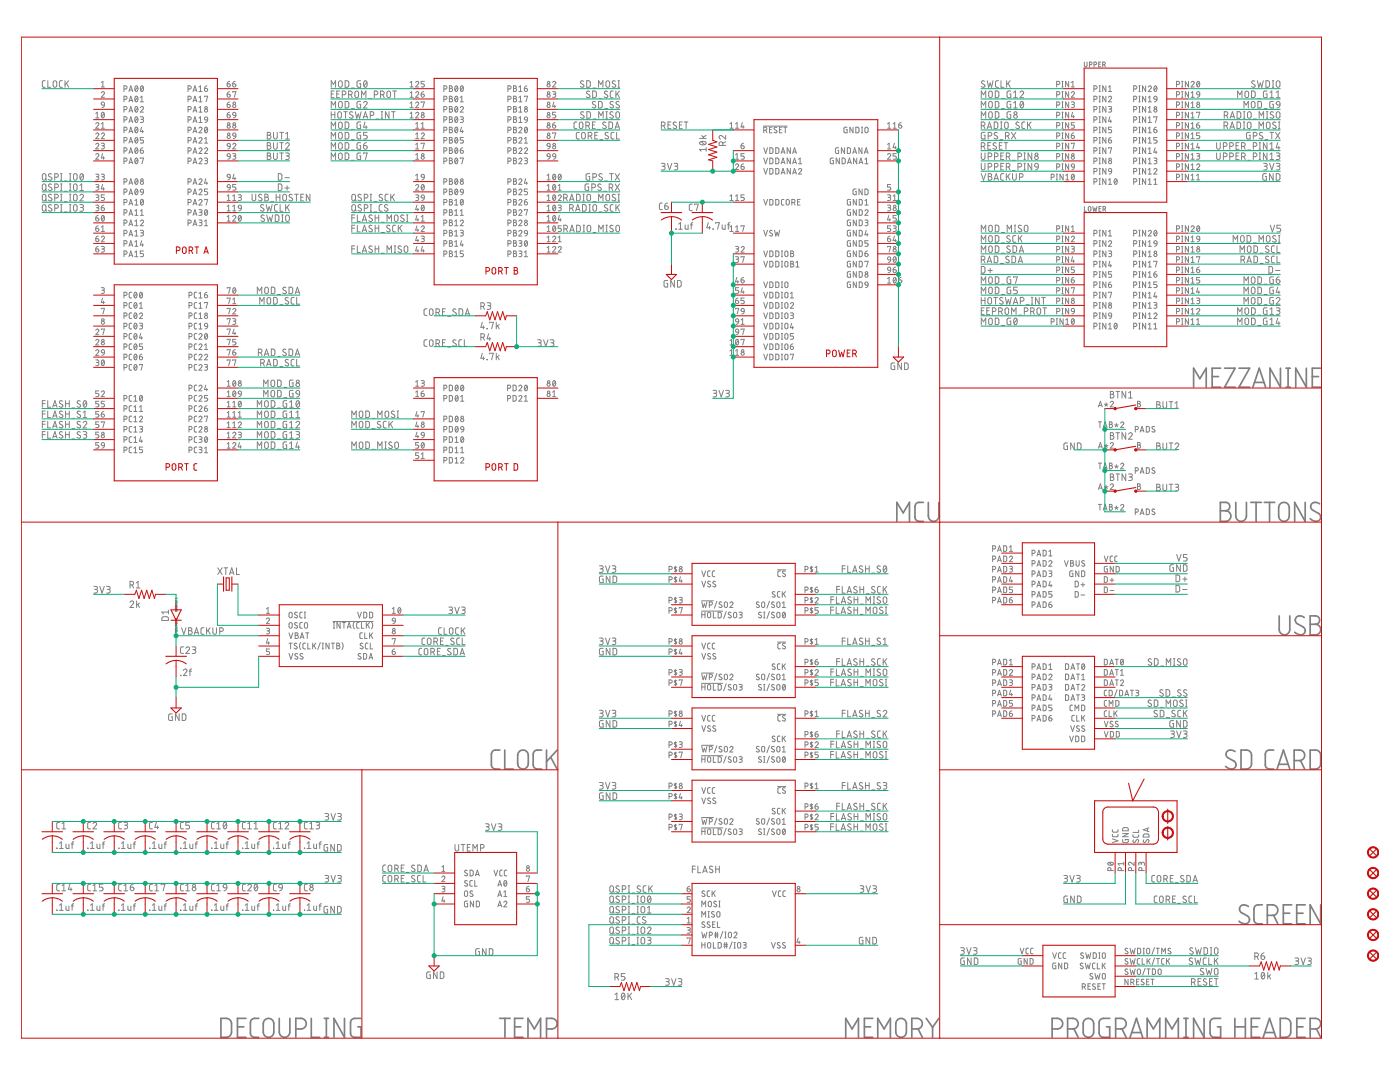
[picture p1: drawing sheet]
<svg xmlns="http://www.w3.org/2000/svg" width="279mm" height="216mm" viewBox="0 0 279 216" stroke-linecap="round" stroke-linejoin="round" font-family="sans-serif">
<g fill="none" stroke="#808080" stroke-width=".2">
<path d="M9 16.1h-.4l-.2 .3 .1 .9 .5 .1M9.5 16.1v1.3h.6M10.7 16.2l.3-.1 .2 .1 .1 .9a.36 .36 0 0 1-.3 .3 .36 .36 0 0 1-.4-.3zM12.4 16.1h-.4l-.1 .3v.9l.5 .1M13 16.1v1.3M13.3 16.6l.4 .8M13.7 16.1l-.7 .8M20.2 18.5a.31 .31 0 0 1 .5-.2 .31 .31 0 0 1 0 .5l-.5 .6h.6M20.2 16.5l.3-.3v1.2M20.2 17.4h.6M24.7 17.8l.5-.1 .2-.2-.1-.2-.6-.2v1.2M24.7 19.8l.6-.1v-.4l-.6-.1v1.1"/>
<path d="M25.7 18.3l.4-1.2 .4 1.2M25.8 18h.6M27.1 17.2v-.1a.57 .57 0 0 1 .4 .6 .57 .57 0 0 1-.4 .5l-.2-.5zM27.1 19.3v-.1a.56 .56 0 0 1 .4 .6 .56 .56 0 0 1-.4 .5l-.2-.6zM27.5 17.4l-.5 .6M27.5 19.5l-.5 .6M28 19.5l.3-.3v1.1M28.2 17.2v-.1a.58 .58 0 0 1 .4 .6 .58 .58 0 0 1-.4 .5l-.2-.5zM28.6 17.4l-.5 .6M37.5 17.8l.5-.1 .2-.2-.1-.2-.6-.2v1.2M37.5 19.8l.6-.1v-.4l-.6-.1v1.1M38.5 18.3l.4-1.2 .4 1.2"/>
<path d="M38.6 18h.6M39.7 17.4l.3-.3v1.2M39.7 19.5l.3-.3v1.1M39.7 18.3h.6M40.8 17.6h.4a.31 .31 0 0 1 .2 .4 .31 .31 0 0 1-.3 .2 .31 .31 0 0 1-.3-.3zM40.8 19.3v-.1h.6l-.3 1.1M41.3 17.1l-.3 .2-.2 .3M45.3 16.7h.4a.32 .32 0 0 1 .3 .4 .32 .32 0 0 1-.4 .3 .32 .32 0 0 1-.3-.4zM45.3 18.8h.4a.31 .31 0 0 1 .3 .3 .31 .31 0 0 1-.4 .3 .31 .31 0 0 1-.3-.3zM45.8 16.2l-.3 .2-.2 .3M45.8 18.3l-.3 .1-.2 .4M46.4 16.7h.4a.32 .32 0 0 1 .3 .4 .32 .32 0 0 1-.4 .2 .32 .32 0 0 1-.3-.3z"/>
<path d="M46.4 18.4v-.1h.7l-.3 1.1M46.9 16.2l-.3 .2-.2 .3M66.1 17.4v-1.3l.4 .7 .5-.7v1.3M66.1 18.8h.4M66.7 18.2h-.6v1.3h.6M67.2 18.8h.4M67.7 16.2l.2-.1 .3 .1 .1 .9a.37 .37 0 0 1-.4 .3 .37 .37 0 0 1-.3-.3zM67.8 18.2h-.6v1.3h.6M68.3 18.9h.4a.37 .37 0 0 0 .3-.4 .37 .37 0 0 0-.3-.3h-.4v1.3M68.9 16.1l.5 .1 .2 .1v.8l-.2 .3h-.5zM69.6 18.9h.3a.37 .37 0 0 0 .4-.4 .37 .37 0 0 0-.4-.3h-.3v1.3M70 18.9l.3 .6"/>
<path d="M70.1 17.6h.6M70.9 18.3l.3-.1 .3 .2 .1 .7a.37 .37 0 0 1-.4 .4 .37 .37 0 0 1-.4-.4zM72 16.1l-.7 .2-.1 .8 .2 .3h.6v-.7h-.2M72.2 19.5v-1.3l.4 .7 .4-.7v1.3M72.7 16.2l.2-.1a.78 .78 0 0 1 0 1.3 .81 .81 0 0 1-.2-1.2zM73.2 16.4l-.6 .7M73.6 19.6h.5M74.7 18.9h.4a.37 .37 0 0 0 .3-.4 .37 .37 0 0 0-.3-.3h-.4v1.3M75.9 18.9h.4a.37 .37 0 0 0 .4-.4 .37 .37 0 0 0-.4-.3h-.4v1.3M76.4 18.9l.3 .6M77.3 18.3l.3-.1 .3 .2v.7a.36 .36 0 0 1-.3 .4 .36 .36 0 0 1-.4-.4zM78.4 18.2h.7"/>
<path d="M78.8 18.2v1.3M81.8 17.4h.7M81.8 19.4h.7M81.8 16.5l.3-.3v1.2M81.8 18.5l.3-.2v1.1M83 16.5a.3 .3 0 0 1 .4-.3 .3 .3 0 0 1 .1 .5l-.5 .7h.6M83 18.5a.31 .31 0 0 1 .4-.2 .31 .31 0 0 1 .1 .5l-.5 .6h.6M84.1 18.8h.3a.31 .31 0 0 1 .3 .3 .31 .31 0 0 1-.4 .3 .31 .31 0 0 1-.2-.3zM84.6 18.3l-.4 .1-.1 .4M84.7 16.2h-.6v.5h.3a.32 .32 0 0 1 .3 .3 .32 .32 0 0 1-.3 .4h-.3M88.6 17.8l.4-.1 .2-.2-.1-.2-.5-.2v1.2M88.6 19.8l.5-.1v-.4l-.5-.1v1.1"/>
<path d="M89.7 17.1h.3l.3 .2-.3 .3 .3 .3-.2 .3-.4 .1zM89.7 19.2h.4l.2 .2-.3 .3 .3 .2-.2 .4h-.4zM89.7 17.6h.3M89.7 19.7h.3M90.9 17.2l.1-.1a.58 .58 0 0 1 .4 .6 .58 .58 0 0 1-.4 .5l-.3-.5zM90.9 19.3l.1-.1a.56 .56 0 0 1 .4 .6 .56 .56 0 0 1-.4 .5l-.3-.6zM91.3 17.4l-.5 .6M91.3 19.5l-.5 .6M91.9 19.5l.3-.3v1.1M92 17.2l.1-.1a.58 .58 0 0 1 .4 .6 .58 .58 0 0 1-.4 .5l-.2-.5zM92.4 17.4l-.5 .6M101.4 17.8l.4-.1 .2-.2-.1-.2-.5-.2v1.2"/>
<path d="M101.4 19.8l.5-.1v-.4l-.5-.1v1.1M102.5 17.1l.5 .1v.3l-.2 .1 .3 .3-.2 .3-.4 .1zM102.5 19.2l.5 .1v.3l-.2 .1 .3 .2-.2 .4h-.4zM102.5 17.6h.3M102.5 19.7h.3M103.5 18.3h.7M103.5 17.4l.4-.3v1.2M103.5 19.5l.4-.3v1.1M104.6 17.6h.4a.31 .31 0 0 1 .3 .4 .31 .31 0 0 1-.4 .2 .31 .31 0 0 1-.3-.3zM104.6 19.3v-.1h.7l-.3 1.1M105.2 17.1l-.4 .2-.2 .3M110.3 16.5a.31 .31 0 0 1 .4-.3 .31 .31 0 0 1 .1 .5l-.5 .7h.6"/>
<path d="M110.3 18.3h.5l.1 .2-.1 .3h-.4M110.6 18.8l.3 .2-.1 .3-.5 .1M116.5 16.2l-.5-.1-.2 .3 .6 .5a.35 .35 0 0 1-.1 .5 .35 .35 0 0 1-.5-.1M117.1 16.1l.5 .1 .2 .1v.9l-.2 .2h-.5zM117.7 18.3l-.4-.1-.2 .3 .5 .4a.33 .33 0 0 1 0 .5 .33 .33 0 0 1-.5 0l-.1-.1M118.3 18.2h.4l.3 .2v.9l-.2 .2h-.5zM118.3 17.6h.6M119.5 17.4v-1.3l.4 .7 .4-.7v1.3M119.5 19.6h.6M121 16.2l.3-.1 .3 .1 .1 .9a.37 .37 0 0 1-.4 .3 .37 .37 0 0 1-.4-.3zM121.2 18.3l-.3-.1-.3 .3 .6 .4a.33 .33 0 0 1 0 .5 .33 .33 0 0 1-.5 0l-.1-.1M122.4 18.2h-.5l-.1 .3v.8l.2 .2h.4"/>
<path d="M122.8 16.2l-.4-.1-.2 .3 .7 .6a.37 .37 0 0 1-.3 .4 .37 .37 0 0 1-.4-.1M122.9 18.2v1.3M123.2 18.7l.4 .8M123.3 17.4h.3M123.3 16.1h.3M123.5 16.1v1.3M123.6 18.2l-.7 .8M195.8 19.5v-1.3l.5 .7 .4-.7v1.3M196.5 16.2l-.4-.1-.2 .3 .5 .5a.33 .33 0 0 1 .1 .5 .33 .33 0 0 1-.5 0l-.2-.1M197 16.1l.3 1.3 .3-.8 .3 .8 .3-1.3M197.4 18.3l.3-.1 .3 .2v.7a.36 .36 0 0 1-.3 .4 .36 .36 0 0 1-.4-.4zM198.6 18.2h.5l.2 .2v.9l-.3 .2h-.4z"/>
<path d="M199.3 16.1l-.5 .1-.1 .2v.9l.1 .1h.5M199.8 16.1v1.3h.6M199.9 19.6h.6M200.9 16.1v1.3M201.2 16.6l.4 .8M201.6 16.1l-.7 .8M201.7 18.2l-.7 .1v.9l.2 .3h.5v-.7h-.2M202.3 19.5h.7M202.3 18.5l.3-.3v1.3M203.6 18.5a.36 .36 0 0 1 .5-.3 .36 .36 0 0 1 .1 .6l-.6 .7h.7M210.9 16.8l.6-.1v-.4l-.6-.1v1.2M210.9 18.9l.6-.1v-.4l-.6-.1v1.1"/>
<path d="M211.9 17.4h.3M211.9 19.4h.3M211.9 18.3h.3M211.9 16.2h.3M212 16.2v1.2M212 18.3v1.1M213.3 16.2v1.2l-.6-1.2v1.2M213.3 18.3v1.1l-.6-1.1v1.1M213.8 18.5a.31 .31 0 0 1 .4-.2 .31 .31 0 0 1 .1 .5l-.5 .6h.6M213.8 17.4h.6M213.8 16.5l.3-.3v1.2M216.4 12.4v.7l.2 .2 .3-.1v-.8"/>
<path d="M217.4 12.9l.5-.1-.1-.4h-.4v.9M218.3 17.8l.5-.1 .1-.2v-.2l-.6-.2v1.2M218.3 19.8l.6-.1v-.4l-.6-.1v1.1M218.3 12.9l.5-.1v-.3l-.5-.1v.9M219.3 12.8h.3M219.4 17.1h.2M219.4 19.2h.2M219.4 18.3h.2M219.5 17.1v1.2M219.5 19.2v1.1M219.7 12.4h-.4v.9h.4M220.1 12.9l.4-.1v-.4h-.4v.9"/>
<path d="M220.4 12.9l.2 .4M220.7 17.1v1.2l-.6-1.2v1.2M220.7 19.2v1.1l-.6-1.1v1.1M221.2 19.5a.3 .3 0 0 1 .5-.3 .3 .3 0 0 1 .1 .5l-.6 .6h.6M221.2 18.3h.6M221.2 17.4l.3-.3v1.2M226.3 19.8l.5-.1v-.4l-.5-.1v1.1M226.3 17.8l.4-.1 .2-.2-.1-.2-.5-.2v1.2M227.3 17.1h.2M227.3 19.2h.2M227.3 18.3h.2M227.4 17.1v1.2"/>
<path d="M227.4 19.2v1.1M228.6 17.1v1.2l-.6-1.2v1.2M228.6 19.2v1.1l-.6-1.1v1.1M229.2 17.4a.31 .31 0 0 1 .4-.3 .31 .31 0 0 1 .1 .5l-.5 .7h.6M229.2 19.5l.3-.3v1.1M230.4 19.3h.4l.1 .5-.5-.1-.1-.2zM230.4 17.2l.1-.1a.58 .58 0 0 1 .4 .6 .58 .58 0 0 1-.4 .5l-.2-.5zM230.8 17.4l-.5 .6M230.9 19.8l-.2 .4-.3 .1M234.8 18.9l.6-.1v-.4l-.6-.1v1.1M234.8 16.8l.6-.1v-.4l-.6-.1v1.2M235.8 17.4h.3"/>
<path d="M235.8 19.4h.3M235.8 18.3h.3M235.8 16.2h.3M235.9 16.2v1.2M235.9 18.3v1.1M237.2 16.2v1.2l-.6-1.2v1.2M237.2 18.3v1.1l-.6-1.1v1.1M237.7 16.5a.3 .3 0 0 1 .4-.3 .3 .3 0 0 1 .1 .5l-.5 .7h.6M237.7 19.4h.6M237.7 18.5l.3-.2v1.1M238.9 18.4h.4l.1 .5-.5-.1-.1-.2zM239 16.3v-.1a.58 .58 0 0 1 .4 .6 .58 .58 0 0 1-.4 .5l-.2-.5z"/>
<path d="M239.4 16.5l-.5 .6M239.4 18.9v.3l-.5 .2M247 19.5v-1.3l.4 .7 .5-.7v1.3M248.6 18.3l.2-.1 .3 .1 .1 .8a.37 .37 0 0 1-.4 .4 .37 .37 0 0 1-.3-.4zM249.8 18.2h.5l.2 .2v.7l-.2 .4h-.5zM250.4 16.2l-.4-.1-.2 .3 .7 .6a.37 .37 0 0 1-.3 .4 .37 .37 0 0 1-.4-.1M250.9 16.1l.3 1.3 .3-.8 .3 .8 .3-1.3M251 19.6h.6M252.6 16.1l.6 .1 .1 .1v.9l-.1 .2h-.6zM252.9 18.2l-.7 .1-.1 .9 .2 .3h.6v-.7h-.3M253.4 19.5h.8M253.4 18.5l.4-.3v1.3"/>
<path d="M253.9 17.4h.3M253.9 16.1h.3M254.1 16.1v1.3M254.7 19.5h.7M254.7 18.5l.4-.3v1.3M254.8 16.2l.3-.1 .2 .1 .1 .9a.37 .37 0 0 1-.3 .3 .37 .37 0 0 1-.4-.3zM8.6 34.8l.3-.1 .2 .2 .1 .7a.36 .36 0 0 1-.4 .4 .36 .36 0 0 1-.4-.4zM8.6 36.8l.2-.1 .3 .1 .1 .9a.36 .36 0 0 1-.4 .3 .36 .36 0 0 1-.4-.3zM8.6 38.9l.2-.1 .3 .1 .1 .8a.36 .36 0 0 1-.4 .4 .36 .36 0 0 1-.4-.4zM9 35.7l.3 .3M9 37.7l.3 .3M9 39.8l.3 .3"/>
<path d="M10.3 34.8a.33 .33 0 0 0-.5-.1 .33 .33 0 0 0 0 .5l.4 .2a.33 .33 0 0 1 .1 .5 .33 .33 0 0 1-.5 0l-.2-.1M10.3 36.8a.33 .33 0 0 0-.5 0 .33 .33 0 0 0 0 .5l.4 .2a.33 .33 0 0 1 .1 .5 .33 .33 0 0 1-.5-.1l-.2-.1M10.3 38.9l-.4-.1-.2 .3 .5 .4a.33 .33 0 0 1 .1 .5 .33 .33 0 0 1-.5 0l-.2-.1M10.9 35.4h.4a.36 .36 0 0 0 .4-.4 .36 .36 0 0 0-.4-.4h-.4v1.4M10.9 37.4h.4a.37 .37 0 0 0 .4-.3 .37 .37 0 0 0-.4-.4h-.4v1.3M10.9 39.5h.4a.37 .37 0 0 0 .4-.4 .37 .37 0 0 0-.4-.3h-.4v1.3M12.1 34.6h.3M12.1 36h.3M12.1 36.7h.3M12.1 38h.3M12.1 38.8h.3M12.2 34.6v1.4"/>
<path d="M12.2 36.7v1.3M12.2 38.8v1.3M12.8 36.1h.6M12.8 38.2h.6M13.9 34.6h.3M13.9 36h.3M13.9 36.7h.3M13.9 38h.3M13.9 38.8h.3M14 34.6v1.4M14 36.7v1.3M14 38.8v1.3"/>
<path d="M14.8 34.8l.4-.1 .2 .2v.7a.36 .36 0 0 1-.4 .4 .36 .36 0 0 1-.3-.4zM14.8 36.8l.2-.1 .3 .1 .1 .9a.36 .36 0 0 1-.4 .3 .36 .36 0 0 1-.3-.3zM14.8 38.9l.2-.1 .3 .1 .1 .8a.36 .36 0 0 1-.4 .4 .36 .36 0 0 1-.3-.4zM15.9 39.1a.36 .36 0 0 1 .5-.3 .36 .36 0 0 1 .2 .5l-.7 .8h.8M15.9 38h.8M15.9 37l.4-.3v1.3M16.1 34.7l.2-.1a.78 .78 0 0 1 0 1.4 .84 .84 0 0 1-.2-1.3zM16.6 34.9l-.6 .8M19.1 24.7a.3 .3 0 0 1 .4-.2 .3 .3 0 0 1 .1 .5l-.5 .6h.6M19.1 26.8a.31 .31 0 0 1 .5-.3 .31 .31 0 0 1 0 .5l-.5 .7h.6M19.1 28.8a.31 .31 0 0 1 .5-.2 .31 .31 0 0 1 0 .5l-.5 .6h.6M19.1 30.9a.3 .3 0 0 1 .4-.2 .3 .3 0 0 1 .1 .4l-.5 .7h.6"/>
<path d="M19.1 34.8h.5l.1 .1-.1 .3-.4 .1M19.1 36.8l.5 .1 .1 .1-.1 .3h-.4M19.1 38.9h.5l.1 .2-.1 .2-.4 .1M19.1 22.6l.3-.2v1.1M19.1 23.5h.6M19.4 35.3l.3 .1v.2l-.1 .3h-.5M19.4 37.3l.3 .1v.3l-.1 .2-.5 .1M19.4 39.4l.3 .1v.3l-.1 .2h-.5M20.2 26.8a.31 .31 0 0 1 .5-.3 .31 .31 0 0 1 0 .5l-.5 .7h.6M20.2 28.6h.5l.1 .2-.1 .3h-.4M20.2 34.8h.5l.1 .1-.1 .3-.4 .1M20.2 24.7l.3-.2v1.1"/>
<path d="M20.2 25.6h.6M20.3 20.4h.4l.1 .6-.6-.2zM20.4 22.4a.57 .57 0 0 1 .4 .6 .57 .57 0 0 1-.4 .5 .82 .82 0 0 1 0-1.1zM20.5 30.6l-.3 .9h.6M20.5 36.8l-.3 .9h.6M20.5 29.1l.3 .1v.4l-.6 .1M20.5 35.3l.3 .1v.4l-.6 .1M20.7 31.3v.5M20.7 37.4v.6M20.8 22.6l-.5 .7M20.8 21l-.1 .3-.4 .2M20.8 38.9h-.6v.5h.4a.31 .31 0 0 1 .3 .3 .31 .31 0 0 1-.3 .3h-.4"/>
<path d="M24.7 21.9l.6-.1 .1-.3-.2-.2h-.5v1.1M24.7 23.9l.6-.1v-.4l-.6-.1v1.1M24.7 26l.6-.1v-.4l-.6-.1v1.1M24.7 28.1l.6-.2v-.4l-.6-.1v1.2M24.7 30.1l.6-.1v-.4l-.6-.1v1.1M24.7 32.2l.6-.1v-.4l-.6-.2v1.2M24.7 36.3l.6-.1 .1-.3-.2-.2h-.5v1.1M24.7 38.4l.5-.1 .2-.2-.1-.3-.6-.1v1.2M25.7 20.3l.4-1.1 .4 1.1M25.7 22.4l.4-1.1 .4 1.1M25.7 24.4l.4-1.1 .4 1.1M25.7 26.5l.4-1.1 .4 1.1"/>
<path d="M25.7 28.6l.4-1.2 .4 1.2M25.7 30.6l.4-1.1 .4 1.1M25.7 32.7l.4-1.2 .4 1.2M25.7 36.8l.4-1.1 .4 1.1M25.7 38.9l.4-1.2 .4 1.2M25.8 20h.6M25.8 22.1h.6M25.8 24.2h.6M25.8 26.2h.6M25.8 28.3h.6M25.8 30.3h.6M25.8 32.4h.6"/>
<path d="M25.8 36.5h.6M25.8 38.6h.6M27.1 21.3a.57 .57 0 0 1 .4 .5 .57 .57 0 0 1-.4 .6l-.2-.6zM27.1 23.4v-.1a.57 .57 0 0 1 .4 .6 .57 .57 0 0 1-.4 .5l-.2-.5zM27.1 25.4a.57 .57 0 0 1 .4 .5 .57 .57 0 0 1-.4 .6l-.2-.6zM27.1 27.5a.56 .56 0 0 1 .4 .5 .56 .56 0 0 1-.4 .5l-.2-.5zM27.1 29.6v-.1a.57 .57 0 0 1 .4 .6 .57 .57 0 0 1-.4 .5l-.2-.5zM27.1 31.6a.57 .57 0 0 1 .4 .5 .57 .57 0 0 1-.4 .6l-.2-.6zM27.1 35.8v-.1a.57 .57 0 0 1 .4 .5 .57 .57 0 0 1-.4 .6l-.2-.6zM27.1 37.8v-.1a.57 .57 0 0 1 .4 .6 .57 .57 0 0 1-.4 .5l-.2-.5zM27.5 21.5l-.5 .6M27.5 23.6l-.5 .6"/>
<path d="M27.5 25.6l-.5 .6M27.5 27.7l-.5 .6M27.5 29.7l-.5 .7M27.5 31.8l-.5 .6M27.5 35.9l-.5 .7M27.5 38l-.5 .6M28 21.5a.32 .32 0 0 1 .4-.2 .32 .32 0 0 1 .2 .5l-.6 .6h.6M28 23.3h.5l.1 .2v.2l-.5 .1M28 30h.4a.32 .32 0 0 1 .2 .3 .32 .32 0 0 1-.3 .3 .32 .32 0 0 1-.3-.3zM28 20.3h.6M28 31.7v-.2h.6l-.3 1.2M28.1 37.8h.4l.1 .6-.5-.1-.1-.3z"/>
<path d="M28.2 39.9v-.1a.58 .58 0 0 1 .4 .5 .58 .58 0 0 1-.4 .6l-.2-.6zM28.3 25.4l-.3 .8h.6M28.3 23.8l.3 .1v.3l-.1 .2h-.5M28.4 26v.5M28.5 29.5l-.3 .1-.2 .4M28.6 27.4h-.6v.5h.4a.31 .31 0 0 1 .2 .3 .31 .31 0 0 1-.2 .4h-.4M28.6 38.4v.3l-.5 .2M37.5 21.9l.6-.1 .1-.3-.2-.2h-.5v1.1M37.5 23.9l.6-.1v-.4l-.6-.1v1.1M37.5 26l.6-.1v-.4l-.6-.1v1.1M37.5 28.1l.6-.2v-.4l-.6-.1v1.2M37.5 30.1l.6-.1v-.4l-.6-.1v1.1"/>
<path d="M37.5 32.2l.6-.1v-.4l-.6-.2v1.2M37.5 36.3l.6-.1 .1-.3-.2-.2h-.5v1.1M37.5 38.4l.5-.1 .2-.2-.1-.3-.6-.1v1.2M38.5 20.3l.4-1.1 .4 1.1M38.5 22.4l.4-1.1 .4 1.1M38.5 24.4l.4-1.1 .4 1.1M38.5 26.5l.4-1.1 .4 1.1M38.5 28.6l.4-1.2 .4 1.2M38.5 30.6l.4-1.1 .4 1.1M38.5 32.7l.4-1.2 .4 1.2M38.5 36.8l.4-1.1 .4 1.1M38.5 38.9l.4-1.2 .4 1.2"/>
<path d="M38.6 20h.6M38.6 22.1h.6M38.6 24.2h.6M38.6 26.2h.6M38.6 28.3h.6M38.6 30.3h.6M38.6 32.4h.6M38.6 36.5h.6M38.6 38.6h.6M39.7 25.6a.3 .3 0 0 1 .4-.2 .3 .3 0 0 1 .1 .5l-.5 .6h.6M39.7 27.7a.31 .31 0 0 1 .4-.2 .31 .31 0 0 1 .1 .4l-.5 .7h.6M39.7 29.7a.31 .31 0 0 1 .4-.2 .31 .31 0 0 1 .1 .5l-.5 .6h.6"/>
<path d="M39.7 31.8a.31 .31 0 0 1 .4-.2 .31 .31 0 0 1 .1 .4l-.5 .7h.6M39.7 35.9a.31 .31 0 0 1 .4-.2 .31 .31 0 0 1 .1 .5l-.5 .6h.6M39.7 38a.31 .31 0 0 1 .4-.3 .31 .31 0 0 1 .1 .5l-.5 .7h.6M39.7 20.3h.6M39.7 22.4h.6M39.7 24.4h.6M39.7 21.5l.3-.2v1.1M39.7 23.6l.3-.3v1.1M40.8 29.7a.31 .31 0 0 1 .4-.2 .31 .31 0 0 1 .1 .5l-.5 .6h.6M40.8 31.5h.4l.2 .2-.1 .3h-.4M40.8 28.6h.6M40.8 39.9v-.1h.6l-.3 1.1"/>
<path d="M40.8 27.7l.3-.3v1.2M40.9 23.4h.4l.1 .5h-.5zM41 25.4a.57 .57 0 0 1 .4 .5 .57 .57 0 0 1-.4 .6l-.2-.6zM41.1 35.7l-.3 .9h.6M41.1 32l.3 .3v.3l-.6 .1M41.3 36.3v.5M41.4 25.6l-.5 .6M41.4 23.9l-.2 .4-.3 .1M41.4 37.7h-.6v.5h.4a.32 .32 0 0 1 .3 .3 .32 .32 0 0 1-.3 .4h-.4M45.3 20.8h.4a.31 .31 0 0 1 .3 .4 .31 .31 0 0 1-.4 .3 .31 .31 0 0 1-.3-.3zM45.3 22.9h.4a.32 .32 0 0 1 .3 .3 .32 .32 0 0 1-.4 .3 .32 .32 0 0 1-.3-.3zM45.3 39.1l.3-.2v1.1"/>
<path d="M45.4 28.7h.4l.2 .5-.6-.1zM45.4 30.7h.4l.2 .6-.6-.1zM45.4 34.8h.4l.2 .6-.7-.2zM45.4 36.9h.4l.2 .5h-.6zM45.8 20.3l-.3 .2-.2 .3M45.8 22.4l-.3 .1-.2 .4M46 29.2l-.1 .3-.4 .2M46 31.3l-.2 .4-.3 .1M46 35.4l-.1 .3-.4 .2M46 37.4l-.1 .3-.4 .3M46.4 28.8a.31 .31 0 0 1 .5-.2 .31 .31 0 0 1 .1 .5l-.6 .6h.7M46.4 30.6l.5 .1 .2 .1-.2 .3h-.3"/>
<path d="M46.4 39.1l.4-.2v1.1M46.5 22.6l.2-.2 .2 .1 .2 .5h-.6zM46.5 26.7l.2-.2 .2 .1 .2 .6-.5-.1zM46.7 34.8l-.3 .8h.7M46.8 31.1l.2 .2v.3l-.6 .2M46.9 35.4v.5M47.1 23l-.2 .4-.3 .1M47.1 27.2l-.2 .4-.3 .1M47.1 36.8h-.7v.5h.4a.32 .32 0 0 1 .3 .3 .32 .32 0 0 1-.3 .4h-.4M47.5 38.9h.5l.2 .2-.1 .2-.4 .1M47.9 39.4l.3 .2-.1 .3-.6 .1M50.3 38.8v.9a.36 .36 0 0 0 .4 .4 .36 .36 0 0 0 .3-.4v-.9"/>
<path d="M52.2 38.9l-.4-.1-.2 .3 .6 .4a.35 .35 0 0 1-.1 .6 .35 .35 0 0 1-.5-.2M52.9 38.8l.6 .1v.3l-.3 .1a.37 .37 0 0 1 .4 .4 .37 .37 0 0 1-.4 .4h-.3zM52.9 39.3h.3M53.3 26.4l.6 .1 .1 .3-.3 .2a.37 .37 0 0 1 .4 .4 .37 .37 0 0 1-.4 .3h-.4zM53.3 28.5l.6 .1 .1 .2-.3 .3a.36 .36 0 0 1 .4 .3 .36 .36 0 0 1-.4 .4h-.4zM53.3 30.5l.6 .1 .1 .3-.3 .2a.36 .36 0 0 1 .4 .4 .36 .36 0 0 1-.4 .3h-.4zM53.3 31.1h.4M53.3 29.1h.4M53.3 27h.4M54.6 26.4v1a.37 .37 0 0 0 .4 .3 .37 .37 0 0 0 .3-.3v-1M54.6 28.5v.9a.37 .37 0 0 0 .4 .4 .37 .37 0 0 0 .3-.4v-.9M54.6 30.5v1a.37 .37 0 0 0 .4 .3 .37 .37 0 0 0 .3-.3v-1"/>
<path d="M55.1 39.3h.8M55.1 38.8v1.3M55.5 34.6l.5 .1 .2 .2v.8l-.2 .2-.5 .1zM55.5 36.7h.5l.2 .2v.9l-.2 .2h-.5zM55.8 26.4h.8M55.8 28.5h.8M55.8 30.5h.8M55.9 38.8v1.3M56.2 26.4v1.3M56.2 28.5v1.3M56.2 30.5v1.3M56.5 38.9l.3-.1 .3 .1 .1 .8a.37 .37 0 0 1-.4 .4 .37 .37 0 0 1-.4-.4z"/>
<path d="M56.9 35.5h.8M56.9 37.5h.8M57 28.8a.37 .37 0 0 1 .5-.3 .37 .37 0 0 1 .1 .6l-.6 .7h.7M57 30.5h.4l.3 .3-.1 .3h-.5M57 27.7h.7M57 26.7l.4-.3v1.3M57.3 37.1v.9M57.4 31.1a.36 .36 0 0 1 .3 .4 .36 .36 0 0 1-.3 .3h-.4M58.3 38.9l-.4-.1-.2 .3 .6 .4a.33 .33 0 0 1 0 .5 .33 .33 0 0 1-.5 0l-.1-.1M58.8 38.8h.7M59.2 38.8v1.3M60 39.3h.5"/>
<path d="M60.6 38.8h-.6v1.3h.6M61.8 38.8v1.3l-.7-1.3v1.3M66.1 22.9h.7M66.1 21.5v-1.3l.4 .8 .5-.8v1.3M66.1 22.3v1.3M66.1 25.7v-1.4l.4 .8 .5-.8v1.4M66.1 27.7v-1.3l.4 .7 .5-.7v1.3M66.1 29.8v-1.3l.4 .7 .5-.7v1.3M66.1 31.8v-1.3l.4 .8 .5-.8v1.3M66.8 22.3v1.3M67.5 22.4l.3-.1 .2 .1 .1 .8a.36 .36 0 0 1-.3 .4 .36 .36 0 0 1-.4-.4zM67.7 20.3l.2-.1 .3 .1 .1 .9a.37 .37 0 0 1-.4 .3 .37 .37 0 0 1-.3-.3z"/>
<path d="M67.7 24.4l.2-.1 .3 .1 .1 .9a.37 .37 0 0 1-.4 .4 .37 .37 0 0 1-.3-.4zM67.7 26.5l.2-.1 .3 .1 .1 .9a.37 .37 0 0 1-.4 .3 .37 .37 0 0 1-.3-.3zM67.7 28.6l.2-.1 .3 .1 .1 .8a.37 .37 0 0 1-.4 .4 .37 .37 0 0 1-.3-.4zM67.7 30.6l.2-.1 .3 .1 .1 .9a.37 .37 0 0 1-.4 .3 .37 .37 0 0 1-.3-.3zM68.6 22.3h.7M68.9 20.2l.5 .1 .2 .1v.8l-.2 .3h-.5zM68.9 24.3l.5 .1 .2 .2v.7l-.2 .3-.5 .1zM68.9 26.4h.5l.2 .2v.8l-.2 .3h-.5zM68.9 28.5h.5l.2 .2v.7l-.2 .4h-.5zM68.9 30.5l.5 .1 .2 .2v.7l-.2 .3h-.5zM69 22.3v1.3M70.1 25.8h.6"/>
<path d="M70.1 21.7h.6M70.1 27.9h.6M70.1 29.9h.6M70.1 32h.6M70.3 38.9l.3-.1 .2 .1 .2 .8a.37 .37 0 0 1-.4 .4 .37 .37 0 0 1-.4-.4zM70.4 22.4l-.4-.1-.2 .3 .5 .5a.32 .32 0 0 1 .1 .4 .32 .32 0 0 1-.5 0l-.2-.1M70.8 39.8l.3 .3M70.9 22.3l.3 1.3 .3-.9 .3 .9 .3-1.3M72 20.2l-.7 .2-.1 .9 .2 .2h.6v-.7h-.2M72 24.3l-.7 .2-.1 .9 .2 .3h.6v-.8h-.2M72 26.4l-.7 .2-.1 .8 .2 .3h.6v-.7h-.2M72 28.5l-.7 .1-.1 .9 .2 .3h.6v-.7h-.2"/>
<path d="M72 30.5l-.7 .2-.1 .9 .2 .2h.6v-.7h-.2M72.1 38.9l-.5-.1-.1 .3 .5 .4a.33 .33 0 0 1 0 .5 .33 .33 0 0 1-.5 0l-.1-.1M72.5 23.6l.4-1.3 .5 1.3M72.6 20.5a.36 .36 0 0 1 .5-.3 .36 .36 0 0 1 .1 .6l-.6 .7h.7M72.6 29.1h.4a.36 .36 0 0 1 .3 .4 .36 .36 0 0 1-.4 .3 .36 .36 0 0 1-.3-.4zM72.6 30.7v-.2h.7l-.4 1.3M72.6 23.3h.7M72.7 39.5h.4a.37 .37 0 0 0 .3-.4 .37 .37 0 0 0-.3-.3h-.4v1.3M72.8 24.3l-.2 1.1h.7M73.1 25.1v.6M73.1 28.5l-.4 .2-.1 .4M73.3 26.4h-.7v.6h.4a.38 .38 0 0 1 .3 .4 .38 .38 0 0 1-.3 .3h-.4"/>
<path d="M73.9 38.8h.3M73.9 23h.4a.37 .37 0 0 0 .3-.3 .37 .37 0 0 0-.3-.4h-.4v1.3M74 38.8v1.3M75 23.7h.6M76.1 22.3h.3M76.1 23.6h.3M76.2 22.3v1.3M76.3 38.9l-.4-.1-.2 .3 .5 .4a.35 .35 0 0 1 0 .6 .35 .35 0 0 1-.6-.2M77.4 38.8h-.4l-.1 .3v.8l.1 .2h.4M77.6 22.3v1.3l-.7-1.3v1.3M78 38.8v1.3M78.1 22.3h.8"/>
<path d="M78.3 39.3l.4 .8M78.5 22.3v1.3M78.7 38.8l-.7 .8M81.8 23.5h.7M81.8 20.6l.3-.3v1.2M81.8 22.6l.3-.2v1.1M81.8 21.5h.7M83 20.6a.31 .31 0 0 1 .4-.2 .31 .31 0 0 1 .1 .4l-.5 .7h.6M83 22.6a.31 .31 0 0 1 .4-.2 .31 .31 0 0 1 .1 .5l-.5 .6h.6M83 37.1a.31 .31 0 0 1 .4-.3 .31 .31 0 0 1 .1 .5l-.5 .7h.6M83 38.9h.4l.2 .2-.2 .2-.3 .1M83 27.7h.6"/>
<path d="M83 25.6h.6M83 29.7h.6M83 31.8h.6M83 35.9h.6M83 24.7l.3-.2v1.1M83 26.8l.3-.3v1.2M83 28.8l.3-.2v1.1M83 30.9l.3-.3v1.2M83 35l.3-.2v1.1M83.3 39.4l.3 .2-.1 .3-.5 .1M84.1 26.8a.31 .31 0 0 1 .4-.3 .31 .31 0 0 1 .1 .5l-.5 .7h.6M84.1 25.6h.6"/>
<path d="M84.1 28.7v-.1h.6l-.3 1.1M84.1 20.5v-.2h.6l-.3 1.2M84.1 24.7l.3-.2v1.1M84.2 34.8h.4l.1 .6-.6-.2zM84.2 38.9h.4l.1 .6-.6-.1v-.2zM84.2 36.9l.1-.1a.58 .58 0 0 1 .4 .6 .58 .58 0 0 1-.4 .5l-.2-.5zM84.6 37.1l-.5 .6M84.7 35.4l-.2 .4-.3 .1M84.7 39.5l-.2 .4-.3 .1M88.6 21.9l.5-.1 .1-.3-.2-.2h-.4v1.1M88.6 23.9l.5-.1v-.4l-.5-.1v1.1M88.6 26l.5-.1v-.4l-.5-.1v1.1"/>
<path d="M88.6 28.1l.5-.2v-.4l-.5-.1v1.2M88.6 30.1l.5-.1v-.4l-.5-.1v1.1M88.6 32.2l.5-.1v-.4l-.5-.2v1.2M88.6 36.3l.5-.1 .1-.3-.2-.2h-.4v1.1M88.6 38.4l.4-.1 .2-.2-.1-.3-.5-.1v1.2M89.7 21.3h.4l.2 .1-.3 .4 .3 .2-.2 .4h-.4zM89.7 23.3h.4l.2 .2-.3 .3 .3 .3-.2 .3h-.4zM89.7 25.4h.4l.2 .2-.3 .3 .3 .2-.2 .4h-.4zM89.7 27.4l.4 .1 .2 .1-.3 .3 .3 .3-.2 .3-.4 .1zM89.7 29.5h.4l.2 .2-.3 .3 .3 .2-.2 .4h-.4zM89.7 31.5h.3l.3 .2-.3 .3 .3 .3-.2 .3-.4 .1zM89.7 35.7h.4l.2 .2-.3 .3 .3 .2-.2 .4h-.4z"/>
<path d="M89.7 37.7h.4l.2 .2-.3 .3 .3 .3-.2 .3-.4 .1zM89.7 39.8h.4l.2 .2-.3 .3 .3 .2-.2 .4h-.4zM89.7 23.8h.3M89.7 27.9h.3M89.7 30h.3M89.7 32h.3M89.7 38.2h.3M89.7 21.8h.3M89.7 25.9h.3M89.7 36.2h.3M90.9 21.3h.1a.58 .58 0 0 1 .4 .5 .58 .58 0 0 1-.4 .6l-.3-.6zM90.9 23.4l.1-.1a.58 .58 0 0 1 .4 .6 .58 .58 0 0 1-.4 .5l-.3-.5z"/>
<path d="M90.9 25.4h.1a.58 .58 0 0 1 .4 .5 .58 .58 0 0 1-.4 .6l-.3-.6zM90.9 27.5h.1a.56 .56 0 0 1 .4 .5 .56 .56 0 0 1-.4 .5l-.3-.5zM90.9 29.6l.1-.1a.58 .58 0 0 1 .4 .6 .58 .58 0 0 1-.4 .5l-.3-.5zM90.9 31.6h.1a.58 .58 0 0 1 .4 .5 .58 .58 0 0 1-.4 .6l-.3-.6zM90.9 35.8l.1-.1a.58 .58 0 0 1 .4 .5 .58 .58 0 0 1-.4 .6l-.3-.6zM90.9 37.8l.1-.1a.58 .58 0 0 1 .4 .6 .58 .58 0 0 1-.4 .5l-.3-.5zM91.3 21.5l-.5 .6M91.3 23.6l-.5 .6M91.3 25.6l-.5 .6M91.3 27.7l-.5 .6M91.3 29.7l-.5 .7M91.3 31.8l-.5 .6"/>
<path d="M91.3 35.9l-.5 .7M91.3 38l-.5 .6M91.9 21.5a.31 .31 0 0 1 .4-.2 .31 .31 0 0 1 .1 .5l-.5 .6h.6M91.9 23.3h.5l.1 .2-.1 .3h-.4M91.9 30h.3a.31 .31 0 0 1 .3 .3 .31 .31 0 0 1-.3 .3 .31 .31 0 0 1-.3-.3zM91.9 20.3h.6M91.9 31.7v-.2h.6l-.3 1.2M92 37.8h.4l.1 .6-.6-.1zM92 39.9l.1-.1a.6 .6 0 0 1 .4 .5 .6 .6 0 0 1-.3 .6 .74 .74 0 0 1-.2-1zM92.1 25.4l-.2 .8h.6M92.2 23.8l.2 .1 .1 .3-.2 .2h-.4M92.3 26v.5"/>
<path d="M92.4 29.5l-.4 .1-.1 .4M92.5 27.4h-.6v.5h.3a.31 .31 0 0 1 .3 .3 .31 .31 0 0 1-.3 .4h-.3M92.5 38.4l-.1 .3-.4 .2M101.4 21.9l.5-.1 .1-.3-.2-.2h-.4v1.1M101.4 23.9l.5-.1v-.4l-.5-.1v1.1M101.4 26l.5-.1v-.4l-.5-.1v1.1M101.4 28.1l.5-.2v-.4l-.5-.1v1.2M101.4 30.1l.5-.1v-.4l-.5-.1v1.1M101.4 32.2l.5-.1v-.4l-.5-.2v1.2M101.4 36.3l.5-.1 .1-.3-.2-.2h-.4v1.1M101.4 38.4l.4-.1 .2-.2-.1-.3-.5-.1v1.2M102.5 21.3h.5v.4l-.2 .1 .3 .2-.2 .4h-.4z"/>
<path d="M102.5 23.3h.4l.1 .2v.2l-.2 .1 .3 .3-.2 .3h-.4zM102.5 25.4l.5 .1v.3l-.2 .1 .3 .2-.2 .4h-.4zM102.5 27.4l.5 .1v.3l-.2 .1 .3 .3-.2 .3-.4 .1zM102.5 29.5h.4l.1 .2-.2 .3 .3 .2-.2 .4h-.4zM102.5 31.5l.5 .1v.4h-.2l.3 .3-.2 .3-.4 .1zM102.5 35.7l.5 .1v.2l-.2 .2 .3 .2-.2 .4h-.4zM102.5 37.7l.5 .1v.3l-.2 .1 .3 .3-.2 .3-.4 .1zM102.5 39.8l.5 .1v.3l-.2 .1 .3 .2-.2 .4h-.4zM102.5 23.8h.3M102.5 27.9h.3M102.5 30h.3M102.5 32h.3"/>
<path d="M102.5 38.2h.3M102.5 21.8h.3M102.5 25.9h.3M102.5 36.2h.3M103.5 25.6a.3 .3 0 0 1 .5-.2 .3 .3 0 0 1 .1 .5l-.6 .6h.7M103.5 27.7a.31 .31 0 0 1 .5-.2 .31 .31 0 0 1 .1 .4l-.6 .7h.7M103.5 29.7a.31 .31 0 0 1 .5-.2 .31 .31 0 0 1 .1 .5l-.6 .6h.7M103.5 31.8a.31 .31 0 0 1 .5-.2 .31 .31 0 0 1 .1 .4l-.6 .7h.7M103.5 35.9a.31 .31 0 0 1 .5-.2 .31 .31 0 0 1 .1 .5l-.6 .6h.7M103.5 38a.31 .31 0 0 1 .5-.3 .31 .31 0 0 1 .1 .5l-.6 .7h.7M103.5 20.3h.7M103.5 22.4h.7"/>
<path d="M103.5 24.4h.7M103.5 21.5l.4-.2v1.1M103.5 23.6l.4-.3v1.1M104.6 29.7a.31 .31 0 0 1 .5-.2 .31 .31 0 0 1 .1 .5l-.6 .6h.7M104.6 31.5h.4l.3 .2-.2 .3h-.3M104.6 28.6h.7M104.6 27.7l.4-.3v1.2M104.8 23.4h.4l.1 .5-.6-.1zM104.8 25.4h.1a.58 .58 0 0 1 .4 .5 .58 .58 0 0 1-.4 .6l-.3-.6zM104.9 35.7l-.3 .9h.7M105 32l.2 .2v.4l-.6 .1M105.1 36.3v.5"/>
<path d="M105.2 39.8l-.4 .1-.2 .4M105.2 25.6l-.5 .6M105.3 23.9l-.1 .3-.4 .2M105.3 37.7h-.7v.5h.4a.32 .32 0 0 1 .3 .3 .32 .32 0 0 1-.3 .4h-.4M109.2 35.9h.6M109.2 38h.6M109.2 35l.3-.2v1.1M109.2 37.1l.3-.3v1.2M109.2 39.1l.3-.2v1.1M109.3 28.7h.4l.1 .5-.6-.1zM109.3 30.7h.4l.1 .6-.6-.1zM109.8 29.2l-.1 .3-.4 .2"/>
<path d="M109.8 31.3l-.2 .4-.3 .1M110.3 25h.4a.32 .32 0 0 1 .2 .3 .32 .32 0 0 1-.3 .3 .32 .32 0 0 1-.3-.3zM110.3 26.6v-.1h.6l-.3 1.2M110.4 30.7h.4l.1 .6-.5-.1-.1-.3zM110.4 34.8h.1a.58 .58 0 0 1 .4 .5 .58 .58 0 0 1-.4 .6l-.2-.6zM110.4 36.9l.1-.1a.58 .58 0 0 1 .4 .6 .58 .58 0 0 1-.4 .5l-.2-.5zM110.4 38.9h.1a.56 .56 0 0 1 .4 .5 .56 .56 0 0 1-.4 .6l-.2-.5zM110.5 20.3l-.2 .9h.6M110.7 21v.5M110.8 24.5l-.4 .1-.1 .4M110.8 35l-.5 .6M110.8 37.1l-.5 .6"/>
<path d="M110.8 39.1l-.5 .7M110.9 22.4h-.6v.5h.4a.32 .32 0 0 1 .2 .3 .32 .32 0 0 1-.2 .3h-.4M110.9 31.3l-.2 .4-.3 .1M111.4 39.1a.31 .31 0 0 1 .4-.2 .31 .31 0 0 1 .1 .5l-.5 .6h.6M111.4 38h.6M111.4 37.1l.3-.3v1.2M111.5 34.8h.1a.58 .58 0 0 1 .4 .5 .58 .58 0 0 1-.4 .6l-.2-.6zM112 35l-.5 .6M112.5 39.5h.4a.37 .37 0 0 0 .3-.4 .37 .37 0 0 0-.3-.3h-.4v1.3M112.9 39.5l.3 .6M113.8 39.8h.6M115.1 38.8h.5l.2 .2v.9l-.2 .1-.5 .1z"/>
<path d="M115.1 24.3l-.4 .1-.1 .2v.9l.1 .2h.4M115.6 26.4l-.4 .1-.2 .2v.8l.2 .2h.4M115.7 24.4l.3-.1 .2 .1 .1 .9a.36 .36 0 0 1-.3 .4 .36 .36 0 0 1-.4-.4zM116.2 26.5l.2-.1 .3 .1 .1 .9a.37 .37 0 0 1-.4 .3 .37 .37 0 0 1-.3-.3zM116.3 38.8h.3M116.5 38.8v1.3M116.5 22.4a.33 .33 0 0 0-.5-.1 .33 .33 0 0 0 0 .5l.4 .3a.33 .33 0 0 1 .1 .5 .33 .33 0 0 1-.5-.1l-.2-.1M116.9 25.1h.4a.37 .37 0 0 0 .4-.4 .37 .37 0 0 0-.4-.4h-.4v1.4M117.1 22.3h.5l.2 .2 .1 .7-.3 .4h-.5zM117.2 38.9l.3-.1 .3 .1 .1 .8a.36 .36 0 0 1-.4 .4 .36 .36 0 0 1-.4-.4zM117.4 25.1l.3 .6M117.4 27.1h.4a.36 .36 0 0 0 .3-.3 .36 .36 0 0 0-.3-.4h-.4v1.3"/>
<path d="M117.5 36.7l-.7 .2v.8l.1 .3h.6v-.7h-.2M117.7 34.6l-.7 .2v.9l.1 .2 .6 .1v-.8h-.2M117.8 27.1l.3 .6M118.1 37.4h.4a.37 .37 0 0 0 .4-.3 .37 .37 0 0 0-.4-.4h-.4v1.3M118.2 24.9h.5M118.3 35.4h.4a.36 .36 0 0 0 .4-.4 .36 .36 0 0 0-.4-.4h-.4v1.4M118.4 23.7h.6M118.7 27h.4M118.8 24.3h-.6v1.4h.6M118.8 20.3a.33 .33 0 0 0-.5 0 .33 .33 0 0 0 .1 .5l.4 .2a.33 .33 0 0 1 0 .5 .33 .33 0 0 1-.5 0l-.1-.1M119.2 25.8h.6M119.3 26.4h-.6v1.3h.6"/>
<path d="M119.4 20.2l.6 .1 .1 .1 .1 .8-.2 .3h-.6zM119.5 23.6v-1.3l.4 .7 .5-.7v1.3M119.7 27.9h.6M120 36.8l-.5-.1-.2 .3 .6 .5a.36 .36 0 0 1-.1 .5 .36 .36 0 0 1-.5-.2M120.2 34.8l-.5-.1-.2 .2 .6 .5a.36 .36 0 0 1-.1 .6 .36 .36 0 0 1-.5-.2M120.5 38.2h.6M120.7 36.1h.6M120.7 21.7h.6M120.9 24.5l-.4-.1-.2 .2 .5 .5a.33 .33 0 0 1 .1 .5 .33 .33 0 0 1-.5 0l-.2-.1M120.9 22.3h.3M120.9 23.6h.3M121 38.9l.3-.1 .3 .1 .1 .8a.37 .37 0 0 1-.4 .4 .37 .37 0 0 1-.4-.4z"/>
<path d="M121.1 22.3v1.3M121.4 26.5l-.5-.1-.1 .3 .1 .3 .4 .2a.35 .35 0 0 1 0 .5 .35 .35 0 0 1-.6-.2M121.5 24.3h.4l.3 .3v.8l-.2 .2-.5 .1zM121.6 37.4h.3a.37 .37 0 0 0 .4-.3 .37 .37 0 0 0-.4-.4h-.3v1.3M121.6 34.6h.8M122 37.4l.3 .6M122 34.6v1.4M122.3 22.4l-.4-.1-.2 .3 .6 .5a.36 .36 0 0 1-.1 .5 .36 .36 0 0 1-.5-.2M122.4 20.3h-.5l-.1 .2 .5 .5a.35 .35 0 0 1 0 .6 .35 .35 0 0 1-.6-.2M122.5 26.4l-.4 .1-.2 .2 .1 .8 .1 .2h.4M122.8 25.7l.4-1.4 .4 1.4M122.8 34.6l.8 1.4"/>
<path d="M122.8 36.7l.8 1.3M122.8 38.9l-.4-.1-.2 .3 .5 .4a.33 .33 0 0 1 .1 .5 .33 .33 0 0 1-.5 0l-.1-.1M122.9 25.3h.6M123 22.4l.3-.1 .2 .1 .1 .8a.36 .36 0 0 1-.3 .4 .36 .36 0 0 1-.4-.4zM123.1 26.4v1.3h.5M123.3 38.8h.3M123.5 38.8v1.3M123.6 20.3h-.5l-.2 .2 .6 .5a.35 .35 0 0 1-.1 .6 .35 .35 0 0 1-.5-.2M123.6 34.6l-.8 1.4M123.6 36.7l-.8 1.3M132 32.6h.6l.1 .2-.1 .3-.5 .1M132 25.1h.4a.37 .37 0 0 0 .3-.4 .37 .37 0 0 0-.3-.4h-.4v1.4"/>
<path d="M132.4 33.2a.37 .37 0 0 1 .3 .3 .37 .37 0 0 1-.3 .4h-.4M132.4 25.1l.3 .6M133.2 32.6l.4 1.3 .5-1.3M133.3 24.9h.5M133.9 24.3h-.6v1.4h.6M134.5 32.6h.6l.2 .2-.2 .3-.4 .1M134.9 33.2a.37 .37 0 0 1 .4 .3 .37 .37 0 0 1-.4 .4h-.4M135 24.5l-.5-.1-.2 .2 .6 .5a.35 .35 0 0 1 0 .6 .35 .35 0 0 1-.6-.2M135.6 24.9h.4M136.2 24.3h-.6v1.4h.6M136.5 24.3h.8M136.9 24.3v1.4"/>
<path d="M139.6 27.6h1.3M139.7 28.4a.72 .72 0 0 1 1.2 .3 .84 .84 0 0 1-1.3-.1zM139.9 28.3l.8 .6M140.1 27l.4 .6M140.9 29.8h-1.3l.3 .4M140.9 29.5v.7M140.9 27l-.6 .3M144.3 29v-.3a.37 .37 0 0 0-.4-.4 .37 .37 0 0 0-.4 .4v.3h1.3M144.8 27v.7l-.7-.6a.36 .36 0 0 0-.6 .1 .36 .36 0 0 0 .3 .5M144.8 28.3l-.5 .3M145.7 25.6h.6M145.7 24.7l.3-.2v1.1"/>
<path d="M145.7 39.1l.3-.2v1.1M146.8 33a.31 .31 0 0 1 .4-.3 .31 .31 0 0 1 .1 .5l-.5 .6h.6M146.8 25.6h.6M146.8 31.8h.6M146.8 24.7l.3-.2v1.1M146.8 30.9l.3-.3v1.2M146.8 39.1l.3-.2v1.1M147.9 29.1h.4a.32 .32 0 0 1 .2 .3 .32 .32 0 0 1-.3 .3 .32 .32 0 0 1-.3-.3zM147.9 33.2h.4a.32 .32 0 0 1 .2 .4 .32 .32 0 0 1-.3 .2 .32 .32 0 0 1-.3-.3zM148.1 24.5l-.2 .8h.6M148.3 25.1v.5M148.4 28.6l-.4 .1-.1 .4"/>
<path d="M148.4 32.7l-.4 .2-.1 .3M148.5 30.6h-.6v.5h.4a.32 .32 0 0 1 .2 .4 .32 .32 0 0 1-.2 .3h-.4M148.5 38.9h-.6v.5h.4a.31 .31 0 0 1 .2 .3 .31 .31 0 0 1-.2 .3h-.4M152.4 25.2h4.7M152.4 26l.6-.1v-.4l-.6-.1v1.1M152.4 29.5l.4 1.1 .4-1.1M152.4 31.5l.4 1.2 .4-1.2M152.4 33.6l.4 1.1 .4-1.1M152.4 39.8l.4 1.1 .4-1.1M152.8 26l.3 .5M153.6 25.9h.3M153.6 29.5h.5l.1 .2 .1 .6-.2 .3h-.5z"/>
<path d="M153.6 31.5l.5 .1 .1 .1v.8l-.1 .2h-.5zM153.6 33.6h.5l.1 .2v.7l-.1 .2h-.5zM153.6 39.8h.5l.1 .2v.7l-.1 .2h-.5zM154.1 25.4h-.5v1.1h.5M154.8 29.5h.5l.1 .2v.6l-.1 .3h-.5zM154.8 31.5l.5 .1 .1 .1v.8l-.1 .2h-.5zM154.8 33.6h.5l.1 .2v.7l-.1 .2h-.5zM154.8 39.8h.5l.1 .2v.7l-.1 .2h-.5zM155 25.5l-.4-.1-.1 .2 .5 .5a.32 .32 0 0 1-.1 .4 .32 .32 0 0 1-.4-.1M155.6 25.9h.3M155.9 30.6l.4-1.1 .4 1.1M155.9 32.7l.4-1.2 .4 1.2"/>
<path d="M155.9 34.7l.4-1.1 .4 1.1M156 30.3h.5M156 32.4h.5M156 34.5h.5M156.1 25.4h-.5v1.1h.5M156.4 25.4h.6M156.5 39.8h-.4l-.1 .2v.9h.5M156.7 25.4v1.1M157 39.9l.3-.1 .2 .3v.6l-.2 .2-.4-.2zM157.7 29.5v1.1l-.6-1.1v1.1M157.7 31.5v1.2l-.6-1.2v1.2M157.7 33.6v1.1l-.6-1.1v1.1"/>
<path d="M158.2 30.6l.4-1.1 .3 1.1M158.2 32.7l.4-1.2 .3 1.2M158.2 34.7l.4-1.1 .3 1.1M158.3 30.3h.6M158.3 32.4h.6M158.3 34.5h.6M159.4 33.9a.3 .3 0 0 1 .4-.3 .3 .3 0 0 1 .1 .5l-.5 .6h.6M159.4 32.7h.6M159.4 31.8l.3-.3v1.2M159.7 39.8h-.5v1.1h.5M166.3 31.5l-.6 .2v.7l.1 .3h.5v-.7h-.2M167.4 29.5l-.6 .1-.1 .8 .2 .2h.5v-.6h-.2"/>
<path d="M167.5 31.5v1.2l-.6-1.2v1.2M168.1 31.5l.4 .1 .2 .3v.5l-.2 .3h-.4zM168.6 29.5v1.1l-.7-1.1v1.1M169.1 25.4l-.6 .1v.9l.6 .1v-.6h-.2M169.1 29.5h.4l.2 .2v.6l-.2 .3h-.4zM169.1 32.7l.4-1.2 .4 1.2M169.2 32.4h.6M169.7 39.8l-.6 .1 .1 1h.5v-.6h-.2M170.2 30.6l.4-1.1 .3 1.1M170.2 25.4v1.1l-.6-1.1v1.1M170.3 30.3h.6M170.8 25.4h.4l.2 .2v.7l-.2 .2h-.4z"/>
<path d="M170.9 37.7l-.6 .1-.1 .8 .2 .2 .5 .1v-.7h-.2M170.9 39.8v1.1l-.6-1.1v1.1M171 31.5v1.2l-.7-1.2v1.2M171.4 32.7l.4-1.2 .4 1.2M171.5 39.8h.4l.2 .2v.7l-.2 .2h-.4zM171.5 32.4h.6M171.9 25.4h.3M171.9 26.5h.3M172 29.5v1.1l-.6-1.1v1.1M172 25.4v1.1M172.1 37.7v1.2l-.7-1.2v1.2M172.5 30.6l.4-1.1 .3 1.1"/>
<path d="M172.6 30.3h.5M172.6 37.7h.4l.2 .2v.6l-.2 .3-.4 .1zM172.6 32.7h.6M172.6 31.8l.3-.3v1.2M172.7 25.4h.3l.2 .3v.6l-.2 .2-.4-.2zM177.1 38.9h.5l.2 .2-.1 .2-.5 .1M177.1 30.9a.31 .31 0 0 1 .5-.2 .31 .31 0 0 1 .1 .4l-.6 .7h.7M177.1 25.6h.7M177.1 29.7h.7M177.1 24.7l.3-.2v1.1M177.1 28.8l.3-.2v1.1M177.4 39.4l.3 .1v.4l-.6 .1"/>
<path d="M177.8 36.8h-.7v.5h.4a.32 .32 0 0 1 .3 .3 .32 .32 0 0 1-.3 .4h-.4M178.2 24.7l.4-.2v1.1M178.2 39.1l.4-.2v1.1M178.2 25.6h.7M178.5 28.6l-.3 .9h.7M178.7 29.2v.5M178.9 30.6h-.7v.5h.4a.32 .32 0 0 1 .3 .4 .32 .32 0 0 1-.3 .3h-.4M179.3 25h.4a.32 .32 0 0 1 .3 .3 .32 .32 0 0 1-.4 .3 .32 .32 0 0 1-.3-.3zM179.9 24.5l-.4 .1-.2 .4M195.8 25.1h.4a.37 .37 0 0 0 .4-.4 .37 .37 0 0 0-.4-.4h-.4v1.4M195.8 30.5v1a.37 .37 0 0 0 .4 .3 .37 .37 0 0 0 .4-.3v-1M195.8 32.6v.9a.37 .37 0 0 0 .4 .4 .37 .37 0 0 0 .4-.4v-.9"/>
<path d="M195.8 29.2h.4a.37 .37 0 0 0 .4-.4 .37 .37 0 0 0-.4-.3h-.4v1.3M195.8 21.5v-1.3l.5 .8 .4-.8v1.3M195.8 23.6v-1.3l.5 .7 .4-.7v1.3M195.8 34.6l.5 1.4 .4-1.4M196.3 25.1l.3 .6M196.3 29.2l.3 .6M196.6 26.4l-.7 .2-.1 .8 .2 .3h.6v-.7h-.2M197 25.7l.5-1.4 .4 1.4M197.1 25.3h.7M197.1 29.1h.5M197.2 27.1h.4a.36 .36 0 0 0 .4-.3 .36 .36 0 0 0-.4-.4h-.4v1.3M197.2 31.3h.4a.37 .37 0 0 0 .4-.4 .37 .37 0 0 0-.4-.4h-.4v1.3"/>
<path d="M197.2 33.3h.4a.36 .36 0 0 0 .4-.3 .36 .36 0 0 0-.4-.4h-.4v1.3M197.2 34.6l.6 .2v.3l-.2 .1a.37 .37 0 0 1 .4 .4 .37 .37 0 0 1-.4 .4h-.4zM197.2 35.2h.4M197.4 22.4l.3-.1 .2 .1 .1 .8a.36 .36 0 0 1-.3 .4 .36 .36 0 0 1-.4-.4zM197.4 20.3h.4l.2 .1v.8a.36 .36 0 0 1-.3 .3 .36 .36 0 0 1-.4-.3zM197.7 28.5h-.6v1.3h.6M198.4 36l.4-1.4 .5 1.4M198.4 24.3l.5 .1 .2 .2v.8l-.2 .2-.5 .1zM198.5 31.3h.3a.37 .37 0 0 0 .4-.4 .37 .37 0 0 0-.4-.4h-.3v1.3M198.5 33.3h.3a.36 .36 0 0 0 .4-.3 .36 .36 0 0 0-.4-.4h-.3v1.3M198.5 35.6h.6M198.6 22.3h.5l.2 .2v.9l-.2 .2h-.5z"/>
<path d="M198.6 20.2l.5 .1 .2 .1v.9l-.2 .2h-.5zM198.8 28.6l-.4-.1-.2 .3 .1 .2 .4 .2a.36 .36 0 0 1 0 .6 .36 .36 0 0 1-.5-.2M199 26.5a.33 .33 0 0 0-.5 0 .33 .33 0 0 0 .1 .5l.4 .2a.33 .33 0 0 1 0 .5 .33 .33 0 0 1-.5-.1l-.1-.1M199.4 29.1h.5M199.5 27.9h.6M199.7 25.7h.3M199.7 24.3h.3M199.7 31.1h.5M199.7 33.2h.5M199.8 24.3v1.4M199.9 21.7h.6M199.9 23.7h.6"/>
<path d="M200 28.5h-.6v1.3h.6M200.3 34.6l-.4 .1-.2 .2v.9l.6 .2M200.3 30.5h-.6v1.3h.6M200.3 32.6h-.6v1.3h.6M200.4 28.5h.7M200.6 24.4l.3-.1 .2 .1 .1 .9a.36 .36 0 0 1-.3 .4 .36 .36 0 0 1-.4-.4zM200.7 27.1h.3a.36 .36 0 0 0 .4-.3 .36 .36 0 0 0-.4-.4h-.3v1.3M200.8 28.5v1.3M200.8 31.3h.4a.37 .37 0 0 0 .4-.4 .37 .37 0 0 0-.4-.4h-.4v1.3M200.8 33.3h.4a.36 .36 0 0 0 .4-.3 .36 .36 0 0 0-.4-.4h-.4v1.3M200.8 34.6v1.4M201.1 27.1l.3 .6"/>
<path d="M201.1 35.2l.5 .8M201.3 31.3l.3 .5M201.3 33.3l.3 .6M201.6 34.6l-.8 .9M201.7 25.8h.6M201.7 22.3l-.7 .1v.9l.2 .3h.5v-.7h-.2M201.7 20.2l-.7 .2v.9l.2 .2h.5v-.7h-.2M201.8 26.4l.9 1.3M202 32h.6M202 34.1h.6M202.1 34.6v1a.37 .37 0 0 0 .3 .4 .37 .37 0 0 0 .4-.4v-1M202.3 21.5h.7"/>
<path d="M202.3 20.5l.3-.3v1.3M202.7 26.4l-.9 1.3M203.2 31.3h.3a.37 .37 0 0 0 .4-.4 .37 .37 0 0 0-.4-.4h-.3v1.3M203.2 33.3h.3a.36 .36 0 0 0 .4-.3 .36 .36 0 0 0-.4-.4h-.3v1.3M203.4 24.5l-.5-.1-.1 .2 .5 .5a.33 .33 0 0 1 0 .5 .33 .33 0 0 1-.5 0l-.1-.1M203.5 35.4h.3a.36 .36 0 0 0 .4-.4 .36 .36 0 0 0-.4-.4h-.3v1.4M203.7 20.3h.1a.66 .66 0 0 1 .5 .6 .66 .66 0 0 1-.5 .6l-.2-.6zM204.2 20.5l-.6 .8M204.3 30.5h.3M204.3 31.8h.3M204.3 33.9h.3M204.3 32.6h.3"/>
<path d="M204.5 30.5v1.3M204.5 32.6v1.3M204.5 24.3l-.4 .1-.2 .2 .1 .9 .1 .2h.4M205.1 24.3v1.4M205.4 24.9l.4 .8M205.8 24.3l-.7 .8M205.9 30.5v1.3l-.7-1.3v1.3M205.9 32.6v1.3l-.7-1.3v1.3M206.6 32.7l.3-.1 .2 .1 .1 .6-.6-.1zM207.2 33.3l-.2 .5-.4 .1M209.8 35.4l.5-.1v-.4l-.5-.1v1.1M210.8 35.9h.3"/>
<path d="M210.8 34.8h.3M210.9 21l.6-.2v-.3l-.6-.2v1.2M210.9 23l.6-.1v-.4l-.6-.1v1.1M210.9 25.1l.6-.1v-.4l-.6-.1v1.1M210.9 27.2l.6-.2v-.2l-.2-.3h-.4v1.2M210.9 29.2h.4l.2-.2v-.3l-.6-.1v1.1M210.9 31.3l.6-.1v-.4l-.6-.2v1.2M210.9 33.3l.6-.1v-.4l-.6-.1v1.1M210.9 34.8v1.1M211.9 27.7h.3M211.9 24.5h.3M211.9 23.5h.3"/>
<path d="M211.9 25.6h.3M211.9 29.7h.3M211.9 28.6h.3M211.9 31.8h.3M211.9 30.6h.3M211.9 32.7h.3M211.9 21.5h.3M211.9 20.3h.3M211.9 22.4h.3M211.9 26.5h.3M211.9 33.8h.3M212 20.3v1.2"/>
<path d="M212 22.4v1.1M212 24.5v1.1M212 26.5v1.2M212 28.6v1.1M212 30.6v1.2M212 32.7v1.1M212.2 34.8v1.1l-.7-1.1v1.1M212.7 35.9h.6M212.7 35l.3-.2v1.1M213.3 20.3v1.2l-.6-1.2v1.2M213.3 22.4v1.1l-.6-1.1v1.1M213.3 24.5v1.1l-.6-1.1v1.1"/>
<path d="M213.3 26.5v1.2l-.6-1.2v1.2M213.3 28.6v1.1l-.6-1.1v1.1M213.3 30.6v1.2l-.6-1.2v1.2M213.3 32.7v1.1l-.6-1.1v1.1M213.8 20.3l.5 .1 .1 .1-.1 .3h-.4M213.8 27h.4a.31 .31 0 0 1 .2 .4 .31 .31 0 0 1-.3 .2 .31 .31 0 0 1-.3-.3zM213.8 28.7v-.1h.6l-.3 1.1M213.9 32.8h.4l.1 .5h-.5zM213.9 34.8h.1a.58 .58 0 0 1 .4 .5 .58 .58 0 0 1-.4 .6l-.2-.6zM214.1 22.4l-.3 .9h.6M214.1 20.8l.3 .3v.3l-.6 .1M214.2 23v.5"/>
<path d="M214.3 26.5l-.3 .2-.2 .3M214.4 35l-.5 .6M214.4 24.5h-.6v.5h.4a.33 .33 0 0 1 .2 .3 .33 .33 0 0 1-.2 .3h-.4M214.4 33.3l-.1 .3-.4 .2M218.3 21.9l.6-.1v-.3l-.1-.2h-.5v1.1M218.3 23.9l.6-.1v-.4l-.6-.1v1.1M218.3 26l.6-.1v-.4l-.6-.1v1.1M218.3 28.1l.6-.2v-.4l-.6-.1v1.2M218.3 30.1l.6-.1v-.4l-.6-.1v1.1M218.3 32.2l.6-.1v-.4l-.6-.2v1.2M218.3 34.2l.6-.1v-.4l-.6-.1v1.1M218.3 36.3l.6-.1v-.3l-.1-.2h-.5v1.1"/>
<path d="M219.4 20.3h.2M219.4 21.3h.2M219.4 22.4h.2M219.4 23.3h.2M219.4 24.4h.2M219.4 25.4h.2M219.4 27.4h.2M219.4 28.6h.2M219.4 29.5h.2M219.4 31.5h.2M219.4 35.7h.2M219.4 26.5h.2"/>
<path d="M219.4 30.6h.2M219.4 32.7h.2M219.4 36.8h.2M219.4 33.6h.2M219.4 34.7h.2M219.5 21.3v1.1M219.5 23.3v1.1M219.5 25.4v1.1M219.5 27.4v1.2M219.5 29.5v1.1M219.5 31.5v1.2M219.5 33.6v1.1"/>
<path d="M219.5 35.7v1.1M220.7 21.3v1.1l-.6-1.1v1.1M220.7 23.3v1.1l-.6-1.1v1.1M220.7 25.4v1.1l-.6-1.1v1.1M220.7 27.4v1.2l-.6-1.2v1.2M220.7 29.5v1.1l-.6-1.1v1.1M220.7 31.5v1.2l-.6-1.2v1.2M220.7 33.6v1.1l-.6-1.1v1.1M220.7 35.7v1.1l-.6-1.1v1.1M221.2 21.3h.5l.1 .1-.1 .3-.3 .1M221.2 27.9h.4a.31 .31 0 0 1 .3 .4 .31 .31 0 0 1-.4 .3 .31 .31 0 0 1-.3-.4zM221.2 29.6v-.1h.6l-.3 1.1"/>
<path d="M221.2 36.8h.6M221.2 35.9l.3-.2v1.1M221.3 33.7h.4l.1 .5h-.5zM221.5 23.3l-.3 .9h.6M221.5 21.8l.3 .1v.2l-.1 .3h-.5M221.7 23.9v.5M221.7 27.4l-.3 .2-.2 .3M221.8 25.4h-.6v.5h.4a.32 .32 0 0 1 .3 .3 .32 .32 0 0 1-.3 .3h-.4M221.8 34.2l-.1 .4-.3 .1M222.5 35.8v-.1a.57 .57 0 0 1 .5 .5 .57 .57 0 0 1-.5 .6l-.2-.6zM222.9 35.9l-.5 .7M226.3 36.3l.5-.1 .1-.3-.2-.2h-.4v1.1"/>
<path d="M226.3 34.2l.5-.1v-.4l-.5-.1v1.1M226.3 32.2l.5-.1v-.4l-.5-.2v1.2M226.3 30.1l.5-.1v-.4l-.5-.1v1.1M226.3 28.1l.5-.2v-.4l-.5-.1v1.2M226.3 26l.5-.1v-.4l-.5-.1v1.1M226.3 23.9l.5-.1v-.4l-.5-.1v1.1M226.3 21.9l.5-.1 .1-.3-.2-.2h-.4v1.1M227.3 20.3h.2M227.3 21.3h.2M227.3 22.4h.2M227.3 23.3h.2M227.3 24.4h.2"/>
<path d="M227.3 25.4h.2M227.3 27.4h.2M227.3 28.6h.2M227.3 29.5h.2M227.3 31.5h.2M227.3 35.7h.2M227.3 26.5h.2M227.3 30.6h.2M227.3 32.7h.2M227.3 36.8h.2M227.3 33.6h.2M227.3 34.7h.2"/>
<path d="M227.4 21.3v1.1M227.4 23.3v1.1M227.4 25.4v1.1M227.4 27.4v1.2M227.4 29.5v1.1M227.4 31.5v1.2M227.4 33.6v1.1M227.4 35.7v1.1M228.6 21.3v1.1l-.6-1.1v1.1M228.6 23.3v1.1l-.6-1.1v1.1M228.6 25.4v1.1l-.6-1.1v1.1M228.6 27.4v1.2l-.6-1.2v1.2"/>
<path d="M228.6 29.5v1.1l-.6-1.1v1.1M228.6 31.5v1.2l-.6-1.2v1.2M228.6 33.6v1.1l-.6-1.1v1.1M228.6 35.7v1.1l-.6-1.1v1.1M229.2 20.3h.6M229.2 22.4h.6M229.2 24.4h.6M229.2 28.6h.6M229.2 26.5h.6M229.2 30.6h.6M229.2 32.7h.6M229.2 36.8h.6"/>
<path d="M229.2 34.7h.6M229.2 35.9l.3-.2v1.1M229.2 21.5l.3-.2v1.1M229.2 23.6l.3-.3v1.1M229.2 25.6l.3-.2v1.1M229.2 27.7l.3-.3v1.2M229.2 29.7l.3-.2v1.1M229.2 31.8l.3-.3v1.2M229.2 33.9l.3-.3v1.1M230.3 33.9a.31 .31 0 0 1 .4-.3 .31 .31 0 0 1 .1 .5l-.5 .6h.6M230.3 31.5h.4l.2 .2-.1 .3h-.4M230.3 25.9h.4a.32 .32 0 0 1 .2 .3 .32 .32 0 0 1-.3 .3 .32 .32 0 0 1-.3-.3z"/>
<path d="M230.3 23.4v-.1h.6l-.3 1.1M230.3 36.8h.6M230.3 35.9l.3-.2v1.1M230.5 29.5l-.2 .9h.6M230.6 32l.2 .2v.4l-.5 .1M230.7 30.1v.5M230.8 25.4a.47 .47 0 0 0-.5 .5M230.9 27.4h-.6v.5h.4a.31 .31 0 0 1 .2 .3 .31 .31 0 0 1-.2 .4h-.4M234.8 35.4l.6-.1v-.4l-.6-.1v1.1M234.8 33.3l.6-.1v-.4l-.6-.1v1.1M234.8 31.3l.6-.1v-.4l-.6-.2v1.2M234.8 29.2h.4l.2-.2v-.3l-.6-.1v1.1"/>
<path d="M234.8 27.2l.6-.2v-.2l-.2-.3h-.4v1.2M234.8 25.1l.6-.1v-.4l-.6-.1v1.1M234.8 23l.6-.1v-.4l-.6-.1v1.1M234.8 21l.6-.2v-.3l-.6-.2v1.2M235.8 27.7h.3M235.8 24.5h.3M235.8 23.5h.3M235.8 25.6h.3M235.8 29.7h.3M235.8 28.6h.3M235.8 31.8h.3M235.8 35.9h.3"/>
<path d="M235.8 34.8h.3M235.8 30.6h.3M235.8 32.7h.3M235.8 21.5h.3M235.8 20.3h.3M235.8 22.4h.3M235.8 26.5h.3M235.8 33.8h.3M235.9 20.3v1.2M235.9 22.4v1.1M235.9 24.5v1.1M235.9 26.5v1.2"/>
<path d="M235.9 28.6v1.1M235.9 30.6v1.2M235.9 32.7v1.1M235.9 34.8v1.1M237.2 20.3v1.2l-.6-1.2v1.2M237.2 22.4v1.1l-.6-1.1v1.1M237.2 24.5v1.1l-.6-1.1v1.1M237.2 26.5v1.2l-.6-1.2v1.2M237.2 28.6v1.1l-.6-1.1v1.1M237.2 30.6v1.2l-.6-1.2v1.2M237.2 32.7v1.1l-.6-1.1v1.1M237.2 34.8v1.1l-.6-1.1v1.1"/>
<path d="M237.7 27.7h.6M237.7 23.5h.6M237.7 25.6h.6M237.7 29.7h.6M237.7 31.8h.6M237.7 35.9h.6M237.7 21.5h.6M237.7 33.8h.6M237.7 35l.3-.2v1.1M237.7 20.6l.3-.3v1.2M237.7 22.6l.3-.2v1.1M237.7 24.7l.3-.2v1.1"/>
<path d="M237.7 26.8l.3-.3v1.2M237.7 28.8l.3-.2v1.1M237.7 30.9l.3-.3v1.2M237.7 33l.3-.3v1.1M238.8 33a.32 .32 0 0 1 .4-.3 .32 .32 0 0 1 .2 .5l-.6 .6h.6M238.8 30.6l.5 .1 .1 .1-.1 .3h-.4M238.8 25h.4a.32 .32 0 0 1 .2 .3 .32 .32 0 0 1-.3 .3 .32 .32 0 0 1-.3-.3zM238.8 35.9h.6M238.8 22.5v-.1h.6l-.3 1.1M238.8 35l.3-.2v1.1M239.1 28.6l-.3 .9h.6M239.1 31.1l.3 .2v.2l-.1 .2-.5 .1"/>
<path d="M239.2 29.2v.5M239.3 24.5l-.3 .1-.2 .4M239.4 26.5h-.6v.5h.4a.32 .32 0 0 1 .2 .3 .32 .32 0 0 1-.2 .4h-.4M242.8 30.5v1a.36 .36 0 0 0 .4 .3 .36 .36 0 0 0 .3-.3v-1M242.8 28.5v.9a.36 .36 0 0 0 .4 .4 .36 .36 0 0 0 .3-.4v-.9M244.2 31.3h.3a.37 .37 0 0 0 .4-.4 .37 .37 0 0 0-.4-.4h-.3v1.3M244.2 29.2h.3a.37 .37 0 0 0 .4-.4 .37 .37 0 0 0-.4-.3h-.3v1.3M244.3 25.1h.4a.37 .37 0 0 0 .3-.4 .37 .37 0 0 0-.3-.4h-.4v1.4M244.3 23h.4a.37 .37 0 0 0 .3-.3 .37 .37 0 0 0-.3-.4h-.4v1.3M244.7 25.1l.3 .6M244.8 23l.2 .6M245.4 31.3h.4a.37 .37 0 0 0 .4-.4 .37 .37 0 0 0-.4-.4h-.4v1.3"/>
<path d="M245.4 29.2h.4a.37 .37 0 0 0 .4-.4 .37 .37 0 0 0-.4-.3h-.4v1.3M245.5 25.7l.4-1.4 .5 1.4M245.5 23.6l.5-1.3 .4 1.3M245.6 25.3h.7M245.6 23.3h.7M246.7 31.1h.4M246.7 29.1h.4M246.9 24.3l.5 .1 .2 .2v.8l-.2 .2-.5 .1zM246.9 22.3h.5l.2 .2v.9l-.2 .2h-.5zM247.3 28.5h-.6v1.3h.6M247.3 30.5h-.6v1.3h.6M247.8 31.3h.4a.37 .37 0 0 0 .3-.4 .37 .37 0 0 0-.3-.4h-.4v1.3"/>
<path d="M247.8 29.2h.4a.37 .37 0 0 0 .3-.4 .37 .37 0 0 0-.3-.3h-.4v1.3M248.1 25.7h.3M248.1 24.3h.3M248.2 22.3h.3M248.2 23.6h.3M248.2 31.3l.3 .5M248.2 29.2l.3 .6M248.3 21.5v-1.3l.4 .8 .4-.8v1.3M248.3 24.3v1.4M248.3 22.3v1.3M249 29.9h.6M249 32h.6"/>
<path d="M249 24.4l.3-.1 .3 .1 .1 .9a.37 .37 0 0 1-.4 .4 .37 .37 0 0 1-.4-.4zM249.1 22.4l.2-.1 .3 .1 .1 .8a.37 .37 0 0 1-.4 .4 .37 .37 0 0 1-.3-.4zM249.5 26.4l-.7 .2v.8l.1 .3h.6v-.7h-.2M249.8 20.3h.4l.2 .1 .1 .8a.37 .37 0 0 1-.4 .3 .37 .37 0 0 1-.4-.3zM250.1 27.1h.4a.36 .36 0 0 0 .4-.3 .36 .36 0 0 0-.4-.4h-.4v1.3M250.1 31.3h.4a.37 .37 0 0 0 .3-.4 .37 .37 0 0 0-.3-.4h-.4v1.3M250.1 29.2h.4a.37 .37 0 0 0 .3-.4 .37 .37 0 0 0-.3-.3h-.4v1.3M250.1 25.8h.6M250.2 23.7h.6M251 20.2l.5 .1 .2 .1v.9l-.2 .2h-.5zM251.3 25.7v-1.4l.4 .8 .4-.8v1.4M251.3 23.6v-1.3l.4 .7 .5-.7v1.3"/>
<path d="M251.3 28.5h.3M251.3 29.8h.3M251.3 30.5h.3M251.3 31.8h.3M251.4 28.5v1.3M251.4 30.5v1.3M251.9 26.5a.33 .33 0 0 0-.5 0 .33 .33 0 0 0 .1 .5l.4 .2a.33 .33 0 0 1 0 .5 .33 .33 0 0 1-.5-.1l-.1-.1M252.2 32.6h.5l.2 .2-.2 .3-.4 .1M252.3 21.7h.6M252.5 27.9h.5M252.5 33.2a.37 .37 0 0 1 .4 .3 .37 .37 0 0 1-.4 .4h-.3M252.7 34.6l-.6 .2-.1 .9 .2 .2 .5 .1v-.8h-.2"/>
<path d="M252.7 22.3h.3M252.7 23.6h.3M252.8 24.4l.3-.1 .3 .1 .1 .9a.37 .37 0 0 1-.4 .4 .37 .37 0 0 1-.4-.4zM252.9 28.5v1.3l-.8-1.3v1.3M252.9 30.5v1.3l-.8-1.3v1.3M252.9 22.3v1.3M253.4 32.6l.4 1.3 .5-1.3M253.4 26.4h.8M253.4 28.8l.4-.3v1.3M253.4 30.8l.4-.3v1.3M253.4 29.8h.8M253.4 31.8h.8"/>
<path d="M253.8 26.4v1.3M254.1 34.6v1.4l-.7-1.4v1.4M254.1 20.2l-.7 .2v.9l.2 .2h.5v-.7h-.2M254.1 22.4l-.4-.1-.2 .3 .6 .5a.36 .36 0 0 1-.1 .5 .36 .36 0 0 1-.5-.2M254.6 26.4l.8 1.3M254.6 24.5l-.4-.1-.2 .2 .6 .5a.36 .36 0 0 1-.1 .6 .36 .36 0 0 1-.5-.2M254.7 34.6l.5 .1 .2 .2v.8l-.2 .2-.5 .1zM254.7 32.6h.6l.1 .2-.1 .3-.5 .1M254.7 30.5h.4l.3 .3-.1 .3h-.5M254.8 22.4l.3-.1 .2 .1 .1 .8a.37 .37 0 0 1-.3 .4 .37 .37 0 0 1-.4-.4zM254.8 20.3l.3-.1 .2 .1 .1 .7-.6-.1-.1-.3zM255 28.5l-.3 1h.7"/>
<path d="M255.1 33.2a.37 .37 0 0 1 .3 .3 .37 .37 0 0 1-.3 .4h-.4M255.1 31.1a.36 .36 0 0 1 .3 .4 .36 .36 0 0 1-.3 .3h-.4M255.1 25.7h.3M255.1 24.3h.3M255.2 29.2v.6M255.3 24.3v1.4M255.4 21l-.1 .3-.5 .2M255.4 26.4l-.8 1.3M8.6 40.9h.3l.2 .1 .1 .8a.36 .36 0 0 1-.4 .3 .36 .36 0 0 1-.4-.3zM9 41.8l.3 .3M10.3 40.9a.33 .33 0 0 0-.5 0 .33 .33 0 0 0 0 .5l.4 .2a.33 .33 0 0 1 .1 .5 .33 .33 0 0 1-.5 0l-.2-.1M10.9 41.6h.4a.36 .36 0 0 0 .4-.4 .36 .36 0 0 0-.4-.4h-.4v1.3"/>
<path d="M12.1 42.1h.3M12.1 40.1h.3M12.1 40.8h.3M12.2 40.8v1.3M12.8 40.2h.6M12.8 42.3h.6M13.9 42.1h.3M13.9 40.1h.3M13.9 40.8h.3M14 40.8v1.3M14.8 40.9h.4l.2 .1v.8a.36 .36 0 0 1-.4 .3 .36 .36 0 0 1-.3-.3zM15.9 40.8l.6 .1 .2 .1-.2 .4h-.4"/>
<path d="M16.3 41.4a.37 .37 0 0 1 .4 .4 .37 .37 0 0 1-.4 .3h-.4M19.1 40.9l.5 .1 .1 .1-.1 .3h-.4M19.1 43.5h.4a.31 .31 0 0 1 .2 .3 .31 .31 0 0 1-.3 .3 .31 .31 0 0 1-.3-.3zM19.1 45.6h.4a.32 .32 0 0 1 .2 .3 .32 .32 0 0 1-.3 .3 .32 .32 0 0 1-.3-.3zM19.1 47.6h.4a.31 .31 0 0 1 .2 .4 .31 .31 0 0 1-.3 .2 .31 .31 0 0 1-.3-.3zM19.1 49.7h.4a.31 .31 0 0 1 .2 .3 .31 .31 0 0 1-.3 .3 .31 .31 0 0 1-.3-.3zM19.4 41.4l.3 .2v.2l-.1 .2-.5 .1M19.6 43l-.4 .2-.1 .3M19.6 45.1h-.3l-.2 .5M19.6 47.1l-.3 .1-.2 .4M19.6 49.2l-.4 .2-.1 .3M20.2 41.4h.4a.31 .31 0 0 1 .2 .4 .31 .31 0 0 1-.3 .3 .31 .31 0 0 1-.3-.3z"/>
<path d="M20.2 47.4a.31 .31 0 0 1 .5-.3 .31 .31 0 0 1 0 .5l-.5 .6h.6M20.2 49.2h.5l.1 .2-.1 .3h-.4M20.2 57.4h.4l.2 .2-.1 .3h-.4M20.2 45.3l.3-.2v1.1M20.2 46.2h.6M20.4 43.1v-.1a.57 .57 0 0 1 .4 .6 .57 .57 0 0 1-.4 .5l-.2-.5zM20.5 59.5l-.3 .8h.6M20.5 49.7l.3 .1v.4l-.6 .1M20.5 57.9l.3 .1v.4l-.6 .1M20.7 40.9l-.3 .1-.2 .4M20.8 43.2l-.5 .7M24.7 40.4l.6-.1v-.4l-.6-.1v1.1"/>
<path d="M24.7 42.5l.6-.1v-.4l-.6-.2v1.2M24.7 44.5l.6-.1v-.4l-.6-.1v1.1M24.7 46.6l.6-.1v-.4l-.6-.1v1.1M24.7 48.6l.6-.1v-.4l-.6-.1v1.1M24.7 50.7l.6-.1 .1-.3-.2-.2h-.5v1.1M24.7 58.9l.6-.1v-.4l-.6-.1v1.2M25.7 40.9l.4-1.1 .4 1.1M25.7 43l.4-1.2 .4 1.2M25.7 45l.4-1.1 .4 1.1M25.7 47.1l.4-1.1 .4 1.1M25.7 49.1l.4-1.1 .4 1.1M25.7 51.2l.4-1.1 .4 1.1"/>
<path d="M25.8 40.6h.6M25.8 42.7h.6M25.8 44.7h.6M25.8 46.8h.6M25.8 48.9h.6M25.8 50.9h.6M26.3 58.3l-.4 .1-.1 .2v.7l.5 .2M26.9 58.4v-.1a.58 .58 0 0 1 .4 .6 .58 .58 0 0 1-.4 .5l-.2-.5zM26.9 40l.3-.2v1.1M26.9 42.1l.3-.3v1.2M26.9 44.2l.3-.3v1.1M26.9 46.2l.3-.2v1.1"/>
<path d="M26.9 48.3l.3-.3v1.1M26.9 50.3l.3-.2v1.1M26.9 40.9h.6M26.9 43h.6M26.9 45h.6M26.9 47.1h.6M26.9 49.1h.6M26.9 51.2h.6M27.3 58.6l-.5 .6M28 58.4v-.1a.58 .58 0 0 1 .4 .6 .58 .58 0 0 1-.4 .5l-.2-.5zM28 44.2a.32 .32 0 0 1 .4-.3 .32 .32 0 0 1 .2 .5l-.6 .6h.6M28 46h.4l.2 .2-.1 .2-.4 .1"/>
<path d="M28 42.1l.3-.3v1.2M28 43h.6M28.3 48l-.3 .9h.6M28.3 46.5l.3 .1v.2l-.1 .3h-.5M28.4 58.6l-.5 .6M28.4 48.6v.5M28.6 40l-.5 .7M28.6 50.1h-.6v.5h.4a.32 .32 0 0 1 .2 .3 .32 .32 0 0 1-.2 .3h-.4M37.5 40.4l.6-.1v-.4l-.6-.1v1.1M37.5 42.5l.6-.1v-.4l-.6-.2v1.2M37.5 44.5l.6-.1v-.4l-.6-.1v1.1M37.7 58.9l.6-.1v-.4l-.6-.1v1.2"/>
<path d="M38.5 40.9l.4-1.1 .4 1.1M38.5 43l.4-1.2 .4 1.2M38.5 45l.4-1.1 .4 1.1M38.6 40.6h.6M38.6 42.7h.6M38.6 44.7h.6M39.3 58.3l-.4 .1-.1 .2v.8l.5 .1M39.7 40a.3 .3 0 0 1 .4-.2 .3 .3 0 0 1 .1 .5l-.5 .6h.6M39.7 41.8l.5 .1 .1 .1-.1 .3-.4 .1M39.7 43.9h.5l.1 .2-.1 .3h-.4M39.7 58.6l.3-.3v1.2M39.7 59.5h.6"/>
<path d="M40 42.4l.3 .1v.2l-.1 .2-.5 .1M40 44.4l.3 .1v.3l-.1 .2h-.5M40.8 58.8h.4a.31 .31 0 0 1 .2 .4 .31 .31 0 0 1-.3 .2 .31 .31 0 0 1-.3-.3zM40.8 45h.6M40.8 44.2l.3-.3v1.1M41 41.9a.56 .56 0 0 1 .4 .5 .56 .56 0 0 1-.4 .5l-.2-.5zM41.3 58.3l-.3 .2-.2 .3M41.4 42.1l-.5 .6M45.3 40h.7M45.3 42.1h.7M45.3 57.5v-.1h.7l-.4 1.1M45.3 59.6v-.1h.7l-.4 1.1"/>
<path d="M45.3 41.2l.3-.3v1.2M45.3 43.2l.3-.2v1.1M45.3 44.1h.7M46.4 43.2a.31 .31 0 0 1 .5-.2 .31 .31 0 0 1 .1 .5l-.6 .6h.7M46.4 40h.7M46.4 42.1h.7M46.4 41.2l.4-.3v1.2M46.4 59.7l.4-.2v1.1M46.6 57.5l.1-.1a.57 .57 0 0 1 .4 .6 .57 .57 0 0 1-.4 .5l-.3-.5zM47 57.7l-.5 .6M47.7 41h.4l.1 .6-.6-.1-.1-.2zM47.7 43.1l.1-.1a.58 .58 0 0 1 .4 .6 .58 .58 0 0 1-.4 .5l-.3-.5z"/>
<path d="M48.1 43.2l-.5 .7M48.2 41.6l-.1 .3-.4 .2M51.4 58.6v-1.3l.4 .7 .4-.7v1.3M52.6 40.9h-.4l-.2 .2 .6 .5a.36 .36 0 0 1-.1 .6 .36 .36 0 0 1-.5-.2M52.7 43l-.4-.1-.2 .3 .5 .4a.36 .36 0 0 1 0 .6 .36 .36 0 0 1-.5-.2M52.9 57.4l.3-.1 .2 .1 .2 .9a.36 .36 0 0 1-.4 .3 .36 .36 0 0 1-.4-.3zM53.1 40.8l.3 1.3 .3-.8 .3 .8 .3-1.3M53.2 42.9l.3 1.3 .3-.9 .3 .9 .3-1.3M53.4 59.5l.3-.1 .2 .1 .1 .8a.36 .36 0 0 1-.3 .4 .36 .36 0 0 1-.4-.4zM54 40.2h.6M54.1 57.3h.5l.2 .2v.9l-.2 .2h-.5zM54.6 59.4h.5l.2 .2v.9l-.2 .1-.5 .1z"/>
<path d="M54.9 42.9h.5l.2 .2v.9l-.2 .2h-.5zM55.4 40.8l-.5 .1-.1 .2v.9l.2 .1h.4M55.4 58.8h.6M55.9 40.8v1.3h.6M56.2 42.9h.3M56.2 44.2h.3M56.4 42.9v1.3M57 40.8v1.3M57.1 57.4a.33 .33 0 0 0-.5-.1 .33 .33 0 0 0 0 .5l.4 .3a.33 .33 0 0 1 0 .5 .33 .33 0 0 1-.5-.1l-.1-.1M57.1 43l.3-.1 .2 .1 .1 .8a.37 .37 0 0 1-.3 .4 .37 .37 0 0 1-.4-.4zM57.3 41.3l.4 .8M57.6 59.5l-.5-.1-.2 .2 .6 .5a.35 .35 0 0 1-.1 .6 .35 .35 0 0 1-.5-.2"/>
<path d="M57.7 57.3h.5l.2 .2v.8l-.2 .3h-.5zM57.7 40.8l-.7 .8M58.7 59.4h-.4l-.2 .2v.9l.2 .2h.4M58.9 58.6l.5-1.3 .4 1.3M59 58.3h.7M59.2 59.4v1.3h.6M70.2 45.5h.6M70.2 43.5h.6M70.2 49.7h.6M70.3 40.9h.4l.2 .1 .1 .8a.37 .37 0 0 1-.4 .3 .37 .37 0 0 1-.4-.3zM70.8 49.1h-.6v1.3M70.8 42.9h-.6v1.3"/>
<path d="M70.8 44.9h-.6v1.4M70.8 41.8l.3 .3M71.3 49.1v1.3h.6M71.3 42.9v1.3h.6M71.3 44.9v1.4h.6M72.1 40.9a.33 .33 0 0 0-.5 0 .33 .33 0 0 0 0 .5l.4 .2a.33 .33 0 0 1 0 .5 .33 .33 0 0 1-.5 0l-.1-.1M72.3 44.2l.4-1.3 .5 1.3M72.3 46.3l.4-1.4 .5 1.4M72.3 50.4l.4-1.3 .5 1.3M72.4 45.9h.7M72.4 43.9h.7M72.4 50.1h.7"/>
<path d="M72.7 41.6h.4a.36 .36 0 0 0 .3-.4 .36 .36 0 0 0-.3-.4h-.4v1.3M73.9 42.1h.3M73.9 40.1h.3M73.9 40.8h.3M74 40.8v1.3M74.3 43a.33 .33 0 0 0-.5-.1 .33 .33 0 0 0 0 .5l.4 .2a.36 .36 0 0 1-.1 .6 .36 .36 0 0 1-.5-.2M74.3 45h-.5l-.2 .2 .6 .5a.36 .36 0 0 1-.1 .6 .36 .36 0 0 1-.5-.2M74.3 49.2a.33 .33 0 0 0-.5-.1 .33 .33 0 0 0 0 .5l.4 .2a.36 .36 0 0 1-.1 .6 .36 .36 0 0 1-.5-.2M74.6 40.2h.6M74.6 42.3h.6M74.9 45.5h.7M74.9 43.5h.7"/>
<path d="M74.9 42.9v1.3M74.9 44.9v1.4M74.9 49.1v1.3M74.9 49.7h.7M75.6 42.9v1.3M75.6 44.9v1.4M75.6 49.1v1.3M76.1 50.5h.6M76.1 44.3h.6M76.1 46.4h.6M76.3 40.8l-.5 .1-.1 .2v.9l.2 .1h.4M77.2 44.2v-1.3l.5 .7 .4-.7v1.3"/>
<path d="M77.2 50.4v-1.3l.5 .7 .4-.7v1.3M77.4 40.9h-.5l-.2 .2 .6 .5a.35 .35 0 0 1-.1 .6 .35 .35 0 0 1-.5-.2M77.8 45h-.4l-.2 .2 .5 .5a.35 .35 0 0 1 0 .6 .35 .35 0 0 1-.5-.2M78.7 49.1h.3M78.7 50.4h.3M78.8 43l.3-.1 .2 .1 .1 .8a.37 .37 0 0 1-.3 .4 .37 .37 0 0 1-.4-.4zM78.8 49.1v1.3M79 44.9l-.5 .1-.1 .2v.9l.6 .2M79.5 44.9v1.4M79.8 45.4l.4 .9M80.1 49.2l-.4-.1-.2 .3 .5 .4a.33 .33 0 0 1 0 .5 .33 .33 0 0 1-.5 0l-.1-.1M80.2 44.9l-.7 .8"/>
<path d="M80.6 43a.33 .33 0 0 0-.5-.1 .33 .33 0 0 0 0 .5l.4 .2a.33 .33 0 0 1 .1 .5 .33 .33 0 0 1-.5 0l-.2-.1M80.8 49.2l.2-.1 .3 .1 .1 .8a.37 .37 0 0 1-.4 .4 .37 .37 0 0 1-.4-.4zM81.1 42.9h.3M81.1 44.2h.3M81.3 42.9v1.3M83.2 45.1l-.2 .8h.6M83.2 40.9l-.2 .9h.6M83.2 43l-.2 .9h.6M83.2 47.1l-.2 .9h.6M83.2 49.2l-.2 .9h.6M83.4 41.6v.5M83.4 43.6v.5"/>
<path d="M83.4 45.7v.5M83.4 47.8v.4M83.4 49.8v.5M84.1 45.3a.31 .31 0 0 1 .4-.2 .31 .31 0 0 1 .1 .5l-.5 .6h.6M84.1 47.1h.4l.2 .2-.2 .3h-.3M84.1 44.1h.6M84.1 43.2l.3-.2v1.1M84.2 41h.1a.58 .58 0 0 1 .4 .5 .58 .58 0 0 1-.4 .6l-.2-.6zM84.3 49.2l-.2 .9h.6M84.4 47.6l.3 .3-.1 .2-.5 .1M84.5 49.8v.5M84.6 41.2l-.5 .6"/>
<path d="M88.6 40.4l.5-.1v-.4l-.5-.1v1.1M88.6 42.5l.5-.1v-.4l-.5-.2v1.2M88.6 44.5l.5-.1v-.4l-.5-.1v1.1M88.6 46.6l.5-.1v-.4l-.5-.1v1.1M88.6 48.6l.5-.1v-.4l-.5-.1v1.1M88.6 50.7l.5-.1 .1-.3-.2-.2h-.4v1.1M89.7 41.8l.4 .1 .2 .1-.3 .4 .3 .2-.2 .3-.4 .1zM89.7 43.9h.4l.2 .2-.3 .3 .3 .2-.2 .4h-.4zM89.7 46h.3l.3 .2-.3 .3 .3 .2-.2 .4h-.4zM89.7 48h.4l.2 .2-.3 .3 .3 .3-.2 .3h-.4zM89.7 50.1h.4l.2 .2-.3 .3 .3 .2-.2 .4h-.4zM89.7 44.4h.3"/>
<path d="M89.7 46.5h.3M89.7 50.6h.3M89.7 42.4h.3M89.7 40.3h.3M89.7 48.5h.3M90.7 40.9h.7M90.7 43h.7M90.7 45h.7M90.7 47.1h.7M90.7 49.1h.7M90.7 51.2h.7M90.7 40l.4-.2v1.1"/>
<path d="M90.7 42.1l.4-.3v1.2M90.7 44.2l.4-.3v1.1M90.7 46.2l.4-.2v1.1M90.7 48.3l.4-.3v1.1M90.7 50.3l.4-.2v1.1M91.9 44.2a.31 .31 0 0 1 .4-.3 .31 .31 0 0 1 .1 .5l-.5 .6h.6M91.9 46h.5l.1 .2-.1 .2-.4 .1M91.9 43h.6M91.9 42.1l.3-.3v1.2M92.1 48l-.2 .9h.6M92.2 46.5l.2 .1 .1 .2-.2 .3h-.4M92.3 48.6v.5"/>
<path d="M92.4 40l-.5 .7M92.5 50.1h-.6v.5h.3a.32 .32 0 0 1 .3 .3 .32 .32 0 0 1-.3 .3h-.3M101.4 40.4l.5-.1v-.4l-.5-.1v1.1M101.4 42.5l.5-.1v-.4l-.5-.2v1.2M101.4 44.5l.5-.1v-.4l-.5-.1v1.1M101.4 46.6l.5-.1v-.4l-.5-.1v1.1M101.4 48.6l.5-.1v-.4l-.5-.1v1.1M101.4 50.7l.5-.1 .1-.3-.2-.2h-.4v1.1M102.5 41.8l.5 .1v.3l-.2 .2 .3 .2-.2 .3-.4 .1zM102.5 43.9h.4l.1 .2-.2 .3 .3 .2-.2 .4h-.4zM102.5 46l.5 .1v.3l-.2 .1 .3 .2-.2 .4h-.4zM102.5 48l.5 .1v.3l-.2 .1 .3 .3-.2 .3h-.4z"/>
<path d="M102.5 50.1l.5 .1v.2l-.2 .2 .3 .2-.2 .4h-.4zM102.5 44.4h.3M102.5 46.5h.3M102.5 50.6h.3M102.5 42.4h.3M102.5 40.3h.3M102.5 48.5h.3M103.5 40a.3 .3 0 0 1 .5-.2 .3 .3 0 0 1 .1 .5l-.6 .6h.7M103.5 42.1a.31 .31 0 0 1 .5-.2 .31 .31 0 0 1 .1 .5l-.6 .6h.7M103.5 44.2a.31 .31 0 0 1 .5-.3 .31 .31 0 0 1 .1 .5l-.6 .6h.7M103.5 46.2a.31 .31 0 0 1 .5-.2 .31 .31 0 0 1 .1 .5l-.6 .6h.7M103.5 48h.5l.2 .2-.2 .3h-.3"/>
<path d="M103.5 50.1h.5l.2 .2-.2 .3h-.3M103.9 48.5l.2 .1 .1 .3-.2 .2h-.5M103.9 50.6l.2 .1 .1 .3-.2 .2h-.5M104.6 40.3h.4a.32 .32 0 0 1 .3 .3 .32 .32 0 0 1-.4 .3 .32 .32 0 0 1-.3-.3zM104.6 42v-.2h.7l-.3 1.2M104.6 51.2h.7M104.6 50.3l.4-.2v1.1M104.8 46h.4l.1 .6-.6-.1-.1-.2zM104.8 48.1l.1-.1a.56 .56 0 0 1 .4 .6 .56 .56 0 0 1-.4 .5l-.3-.5zM105.2 48.3l-.5 .6M105.3 46.6l-.1 .3-.4 .2M109.2 40h.6"/>
<path d="M109.2 42.1h.6M109.2 46.2h.6M109.2 48.2h.6M109.2 50.3h.6M109.2 44.1h.6M109.2 41.2l.3-.3v1.2M109.2 43.2l.3-.2v1.1M109.2 45.3l.3-.2v1.1M109.2 47.4l.3-.3v1.1M109.2 49.4l.3-.2v1.1M110.3 47.4a.31 .31 0 0 1 .4-.3 .31 .31 0 0 1 .1 .5l-.5 .6h.6M110.3 49.4a.31 .31 0 0 1 .4-.2 .31 .31 0 0 1 .1 .5l-.5 .6h.6"/>
<path d="M110.4 41h.1a.58 .58 0 0 1 .4 .5 .58 .58 0 0 1-.4 .6l-.2-.6zM110.4 43.1l.1-.1a.58 .58 0 0 1 .4 .6 .58 .58 0 0 1-.4 .5l-.2-.5zM110.4 45.1h.1a.56 .56 0 0 1 .4 .5 .56 .56 0 0 1-.4 .6l-.2-.6zM110.8 41.2l-.5 .6M110.8 43.2l-.5 .7M110.8 45.3l-.5 .6M111.4 40.9l.5 .1 .1 .1-.1 .3h-.4M111.4 49.4a.31 .31 0 0 1 .4-.2 .31 .31 0 0 1 .1 .5l-.5 .6h.6M111.4 48.2h.6M111.4 47.4l.3-.3v1.1M111.6 43l-.2 .9h.6M111.7 41.4l.3 .2v.2l-.2 .2-.4 .1"/>
<path d="M111.8 43.6v.5M112 45.1h-.6v.5h.4a.32 .32 0 0 1 .2 .3 .32 .32 0 0 1-.2 .3h-.4M112.5 45.7h.4a.37 .37 0 0 0 .4-.4 .37 .37 0 0 0-.4-.4h-.4v1.4M113 45.7l.3 .6M113.7 40.1l.4-1.3 .5 1.3M113.7 41.6h.3a.36 .36 0 0 0 .4-.4 .36 .36 0 0 0-.4-.4h-.3v1.3M113.7 46.3l.5-1.4 .4 1.4M113.8 45.9h.7M114.1 41.6l.3 .5M114.9 42.1l.4-1.3 .5 1.3M115 41.8h.6M115.1 44.9h.4l.3 .3v.8l-.2 .2-.5 .1z"/>
<path d="M116.2 40.8l.6 .1 .2 .1v.9l-.2 .2h-.6zM116.3 40.1h.3M116.4 44.9h.3M116.4 46.3h.3M116.5 44.9v1.4M117.3 45l.2-.1 .3 .1 .1 .9a.37 .37 0 0 1-.4 .4 .37 .37 0 0 1-.3-.4zM117.5 42.1h.3M117.5 40.8h.3M117.7 40.8v1.3M118.3 40.2h.6M118.4 46.4h.6M118.4 40.9h.4l.2 .1 .1 .8a.37 .37 0 0 1-.4 .3 .37 .37 0 0 1-.4-.3z"/>
<path d="M119.5 40.1v-1.3l.4 .7 .4-.7v1.3M119.5 46.3v-1.4l.4 .8 .5-.8v1.4M119.5 42.3h.6M120.9 44.9h.3M120.9 46.3h.3M121.1 44.9v1.4M121.2 40.9a.33 .33 0 0 0-.5 0 .33 .33 0 0 0 .1 .5l.4 .2a.33 .33 0 0 1 0 .5 .33 .33 0 0 1-.5 0l-.1-.1M122.3 45h-.4l-.2 .2 .6 .5a.35 .35 0 0 1-.1 .6 .35 .35 0 0 1-.5-.2M122.4 40.8l-.5 .1-.1 .2v.9l.2 .1h.4M122.9 40.8v1.3M123 45l.3-.1 .2 .1 .1 .9a.36 .36 0 0 1-.3 .4 .36 .36 0 0 1-.4-.4zM123.2 41.3l.4 .8"/>
<path d="M123.3 40.1h.3M123.6 40.8l-.7 .8M132.2 40.5l-.5 .1-.1 .2v.9l.6 .1M132.7 41.1h.4a.37 .37 0 0 1 .3 .4 .37 .37 0 0 1-.4 .3 .37 .37 0 0 1-.3-.3zM133.2 40.5l-.4 .2-.1 .4M133.2 56l-.7 .1v.9l.2 .3h.5v-.8h-.2M134.6 56v1.3l-.7-1.3v1.3M134.9 45.7h.1zM135.2 56h.5l.2 .2v.8l-.2 .3h-.5zM135.4 45.7h.8M135.4 44.7l.4-.3v1.3M136.7 44.9v.6l.3 .2h.3v-.8"/>
<path d="M137.8 44.9h.4M138.2 40.7l-.5 .1-.1 .2v.9l.1 .1h.5M138.2 44.4l-.3 .2v1.1M138.6 40.9v-.2h.8l-.4 1.3M141.4 44.4l-.3 1h.7M141.6 45.2v.5M142.3 45.7h.1M142.8 44.6v-.2h.8l-.4 1.3M144.1 44.9v.6l.3 .2h.3v-.8M145.2 44.9h.4M145.6 44.4l-.2 .1v1.2M145.7 40h.6"/>
<path d="M145.7 46.2h.6M145.7 45.3l.3-.2v1.1M146.8 60h.4a.32 .32 0 0 1 .2 .3 .32 .32 0 0 1-.3 .3 .32 .32 0 0 1-.3-.3zM146.8 49.2h.5l.1 .2-.1 .3h-.4M146.8 51.2h.4l.2 .2-.1 .3h-.4M146.8 40h.6M146.8 46.2h.6M146.8 45.3l.3-.2v1.1M147 55.4l-.2 .8h.6M147.1 49.7l.3 .2-.1 .3-.5 .1M147.1 51.7l.3 .3-.1 .2-.5 .2M147.2 56v.5"/>
<path d="M147.3 59.5l-.4 .1-.1 .4M147.4 57.4h-.6v.5h.4a.32 .32 0 0 1 .2 .3 .32 .32 0 0 1-.2 .3h-.4M147.9 55.9h.4a.32 .32 0 0 1 .2 .3 .32 .32 0 0 1-.3 .3 .32 .32 0 0 1-.3-.3zM147.9 49.4a.32 .32 0 0 1 .4-.2 .32 .32 0 0 1 .1 .5l-.5 .6h.6M147.9 45.2v-.1h.6l-.3 1.1M147.9 51.4v-.2h.6l-.3 1.2M148.1 57.4l-.2 .9h.6M148.3 58v.5M148.4 55.4l-.4 .1-.1 .4M148.5 59.5h-.6v.5h.4a.32 .32 0 0 1 .2 .3 .32 .32 0 0 1-.2 .3h-.4M152.4 56.3l.4 1.1 .4-1.1M152.4 58.3l.4 1.2 .4-1.2"/>
<path d="M152.4 50.1l.4 1.1 .4-1.1M152.4 52.1l.4 1.2 .4-1.2M152.4 46l.4 1.1 .4-1.1M153.6 56.3h.5l.1 .2 .1 .6-.2 .3h-.5zM153.6 58.3h.5l.1 .2v.8l-.1 .1-.5 .1zM153.6 50.1h.5l.1 .2 .1 .6-.2 .3h-.5zM153.6 52.1l.5 .1 .1 .1v.8l-.1 .2h-.5zM154.1 46.1l-.4-.1-.1 .2 .5 .4a.3 .3 0 0 1-.1 .5 .3 .3 0 0 1-.4-.2M154.6 46l.2 1.1 .3-.8 .2 .8 .3-1.1M154.8 56.3h.5l.1 .2v.6l-.1 .3h-.5zM154.8 58.3h.5l.1 .2v.8l-.1 .1-.5 .1zM154.8 50.1h.5l.1 .2v.6l-.1 .3h-.5z"/>
<path d="M154.8 52.1l.5 .1 .1 .1v.8l-.1 .2h-.5zM155.9 50.1h.3M155.9 51.2h.3M155.9 58.3h.3M155.9 59.5h.3M155.9 53.3h.3M155.9 52.1h.3M155.9 57.4h.3M155.9 56.3h.3M156.1 50.1v1.1M156.1 52.1v1.2M156.1 56.3v1.1"/>
<path d="M156.1 58.3v1.2M156.7 56.3h.3l.2 .1v.8l-.2 .2-.3-.2zM156.7 58.4l.3-.1 .2 .2v.8l-.2 .1-.3-.1zM156.7 50.1h.3l.2 .1v.8l-.2 .2-.3-.2zM156.7 52.2h.3l.2 .1v.8l-.2 .2-.3-.2zM157.7 59.5h.7M157.7 58.6l.4-.3v1.2M157.8 50.1l.5 .1v.3l-.2 .1 .3 .2-.2 .4h-.4zM157.8 52.1l.5 .1v.4h-.2l.3 .3-.2 .3-.4 .1zM157.8 50.6h.3M157.8 52.6h.3M158 40.4l.6-.1v-.4l-.6-.1v1.1"/>
<path d="M158.4 40.4l.3 .5M158.8 53.3h.7M158.8 52.4l.4-.3v1.2M159.2 40.3h.4M169.7 41.8l-.6 .2 .1 .9 .5 .1v-.6h-.2M169.7 43.9l-.6 .1v.8l.1 .2h.5v-.6h-.2M169.7 46l-.6 .1v.7l.1 .3h.5v-.6h-.2M169.7 48l-.6 .2 .1 .9h.5v-.6h-.2M169.7 50.1l-.6 .1v.8l.1 .2h.5v-.6h-.2M169.7 52.1l-.6 .2v.7l.1 .3h.5v-.7h-.2M169.7 54.2l-.6 .1 .1 1h.5v-.6h-.2M169.7 56.3l-.6 .1 .1 .9 .5 .1v-.6h-.2"/>
<path d="M170.9 41.8v1.2l-.6-1.2v1.2M170.9 43.9v1.1l-.6-1.1v1.1M170.9 46v1.1l-.6-1.1v1.1M170.9 48v1.1l-.6-1.1v1.1M170.9 50.1v1.1l-.6-1.1v1.1M170.9 52.1v1.2l-.6-1.2v1.2M170.9 54.2v1.1l-.6-1.1v1.1M170.9 56.3v1.1l-.6-1.1v1.1M171.5 41.8l.4 .1 .2 .1v.8l-.2 .1-.4 .1zM171.5 43.9h.4l.2 .2v.6l-.2 .3h-.4zM171.5 46h.3l.3 .2v.7l-.2 .2h-.4zM171.5 48h.4l.2 .2v.8l-.2 .1h-.4z"/>
<path d="M171.5 50.1h.4l.2 .2v.7l-.3 .2h-.3zM171.5 52.1l.4 .1 .2 .1v.8l-.2 .2h-.4zM171.5 54.2h.4l.2 .2v.7l-.2 .2h-.4zM171.5 56.3h.4l.2 .2v.6l-.2 .3h-.4zM172.6 42.1a.31 .31 0 0 1 .5-.2 .31 .31 0 0 1 0 .5l-.5 .6h.6M172.6 43.9h.5l.1 .2-.1 .3h-.4M172.6 50.6h.4a.31 .31 0 0 1 .2 .3 .31 .31 0 0 1-.3 .3 .31 .31 0 0 1-.3-.3zM172.6 40.9h.6M172.6 52.3v-.2h.6l-.3 1.2M172.6 40l.3-.2v1.1M172.7 56.3h.4l.1 .6-.5-.1zM172.9 46l-.3 .8h.6"/>
<path d="M172.9 44.4l.3 .2v.3l-.6 .1M173.1 46.6v.5M173.1 50.1l-.3 .1-.2 .4M173.2 48h-.6v.5h.4a.32 .32 0 0 1 .3 .3 .32 .32 0 0 1-.3 .3h-.4M173.2 56.9l-.2 .4-.3 .1M177.1 40.9l.5 .1 .2 .1-.2 .3h-.4M177.1 47.6h.4a.32 .32 0 0 1 .3 .4 .32 .32 0 0 1-.4 .3 .32 .32 0 0 1-.3-.4zM177.1 49.3v-.1h.7l-.4 1.1M177.1 55.6l.3-.2v1.1M177.1 56.5h.7M177.2 51.3h.5l.1 .6-.6-.1-.1-.3zM177.2 53.4h.5l.1 .5-.6-.1-.1-.2z"/>
<path d="M177.4 43l-.3 .9h.7M177.4 41.4l.3 .2v.4l-.6 .1M177.6 43.6v.5M177.6 47.1l-.3 .2-.2 .3M177.8 45.1h-.7v.5h.4a.32 .32 0 0 1 .3 .3 .32 .32 0 0 1-.3 .3h-.4M177.8 51.9l-.1 .3-.5 .2M177.8 53.9l-.3 .4-.3 .1M178.2 45.1h.5l.2 .2-.2 .2-.3 .1M178.2 53.8h.4a.31 .31 0 0 1 .3 .4 .31 .31 0 0 1-.4 .2 .31 .31 0 0 1-.3-.3zM178.2 40h.7M178.4 51.3l.1-.1a.57 .57 0 0 1 .4 .6 .57 .57 0 0 1-.4 .5l-.3-.5zM178.4 55.4h.1a.57 .57 0 0 1 .4 .5 .57 .57 0 0 1-.4 .6l-.3-.6z"/>
<path d="M178.5 47.1l-.3 .9h.7M178.6 45.6l.3 .2-.1 .3-.6 .1M178.7 47.8v.4M178.8 53.3l-.4 .1-.2 .4M178.8 51.5l-.5 .6M178.8 55.6l-.5 .6M178.9 43h-.7v.5h.4a.32 .32 0 0 1 .3 .3 .32 .32 0 0 1-.3 .3h-.4M179.3 55.9h.4a.32 .32 0 0 1 .3 .3 .32 .32 0 0 1-.4 .3 .32 .32 0 0 1-.3-.3zM179.9 55.4l-.4 .1-.2 .4M195.8 51.9h.4a.37 .37 0 0 0 .4-.4 .37 .37 0 0 0-.4-.4h-.4v1.3M195.8 53.2h.4l.4 .2v.9l-.3 .2h-.5zM195.8 46.3v-1.4l.5 .8 .4-.8v1.4"/>
<path d="M195.8 48.3v-1.3l.5 .7 .4-.7v1.3M195.8 50.4v-1.3l.5 .7 .4-.7v1.3M195.8 56.6v-1.4l.5 .8 .4-.8v1.4M195.8 58.6v-1.3l.5 .7 .4-.7v1.3M195.8 59.4v1.3M195.8 59.9h.8M196.3 51.9l.3 .5M196.6 59.4v1.3M197 52.4l.5-1.3 .4 1.3M197.1 52.1h.7M197.2 54h.8M197.3 59.5l.2-.1 .3 .1 .1 .8a.37 .37 0 0 1-.4 .4 .37 .37 0 0 1-.4-.4z"/>
<path d="M197.4 49.2l.3-.1 .2 .1 .1 .8a.36 .36 0 0 1-.3 .4 .36 .36 0 0 1-.4-.4zM197.4 47.1l.4-.1 .2 .2v.8a.36 .36 0 0 1-.3 .3 .36 .36 0 0 1-.4-.3zM197.4 45l.3-.1 .2 .1 .1 .9a.36 .36 0 0 1-.3 .4 .36 .36 0 0 1-.4-.4zM197.4 57.4l.3-.1 .2 .1 .1 .9a.36 .36 0 0 1-.3 .3 .36 .36 0 0 1-.4-.3zM197.4 55.4l.4-.1 .2 .2v.7a.36 .36 0 0 1-.3 .4 .36 .36 0 0 1-.4-.4zM197.6 53.6v.8M198.3 59.4h.8M198.4 51.1h.5l.2 .3v.8l-.2 .2h-.5zM198.6 49.1h.5l.2 .2v.8l-.2 .3h-.5zM198.6 47h.5l.2 .2v.9l-.2 .2h-.5zM198.6 44.9l.5 .1 .2 .2v.8l-.3 .3h-.4zM198.6 57.3h.5l.2 .2v.9l-.2 .2h-.5z"/>
<path d="M198.6 55.2l.5 .1 .2 .2v.8l-.2 .2-.5 .1zM198.7 59.4v1.3M199.7 52.6h.6M199.9 48.5h.6M199.9 58.8h.6M199.9 50.5h.6M199.9 46.4h.6M199.9 56.7h.6M200.1 59.5l-.4-.1-.2 .2 .6 .5a.33 .33 0 0 1 0 .5 .33 .33 0 0 1-.5 0l-.1-.1M200.6 59.4l.3 1.3 .3-.9 .3 .9 .3-1.3M201 46.3v-1.4l.4 .8 .5-.8v1.4M201.4 51.2l-.5-.1-.2 .3 .6 .5a.36 .36 0 0 1-.1 .5 .36 .36 0 0 1-.5-.1"/>
<path d="M201.5 49.2a.33 .33 0 0 0-.4-.1 .33 .33 0 0 0 0 .5l.4 .2a.33 .33 0 0 1 0 .5 .33 .33 0 0 1-.5 0l-.1-.1M201.5 47.1a.33 .33 0 0 0-.4 0 .33 .33 0 0 0 0 .5l.4 .2a.33 .33 0 0 1 0 .5 .33 .33 0 0 1-.5-.1l-.1-.1M201.7 57.3l-.7 .1v.9l.2 .3h.5v-.7h-.2M201.7 55.2l-.7 .2v.9l.2 .2 .5 .1v-.8h-.2M202 51.1h.5l.2 .3v.8l-.2 .2h-.5zM202.2 49.1h.5l.2 .2v.7l-.2 .4h-.5zM202.3 55.4v-.2h.7l-.4 1.4M202.4 44.9h.3M202.4 46.3h.3M202.6 44.9v1.4M202.7 47h-.4l-.2 .3v.8l.2 .2h.4M203 57.3h-.7v.6h.4a.37 .37 0 0 1 .3 .4 .37 .37 0 0 1-.3 .3h-.4"/>
<path d="M203.2 52.4l.4-1.3 .5 1.3M203.2 47v1.3M203.3 52.1h.7M203.4 50.4l.4-1.3 .5 1.3M203.5 50.1h.7M203.5 47.5l.5 .8M203.8 45h-.4l-.2 .2 .6 .5a.36 .36 0 0 1-.1 .6 .36 .36 0 0 1-.5-.2M204 47l-.8 .8M204.5 45l.3-.1 .2 .1 .1 .9a.37 .37 0 0 1-.3 .4 .37 .37 0 0 1-.4-.4zM205.8 59.4h.3M206 59.4v1.3M207.4 59.4v1.3l-.7-1.3v1.3"/>
<path d="M207.9 59.4h.7M208.2 59.4v1.3M210.9 45.7l.6-.1v-.4l-.6-.1v1.1M210.9 47.8l.6-.2v-.3l-.2-.2h-.4v1.1M210.9 49.8l.6-.1v-.4l-.6-.1v1.1M210.9 51.9l.6-.1v-.4l-.6-.2v1.2M210.9 53.9l.6-.1v-.4l-.6-.1v1.1M210.9 56l.6-.1v-.4l-.6-.1v1.1M210.9 58h.4l.2-.2v-.3l-.6-.1v1.1M211.9 45.1h.3M211.9 47.1h.3M211.9 46.2h.3"/>
<path d="M211.9 48.2h.3M211.9 51.2h.3M211.9 50.3h.3M211.9 49.2h.3M211.9 59.5h.3M211.9 58.5h.3M211.9 57.4h.3M211.9 53.3h.3M211.9 55.4h.3M211.9 56.5h.3M211.9 52.4h.3M211.9 54.4h.3"/>
<path d="M212 45.1v1.1M212 47.1v1.1M212 49.2v1.1M212 51.2v1.2M212 53.3v1.1M212 55.4v1.1M212 57.4v1.1M212 59.5v1.1M213.3 45.1v1.1l-.6-1.1v1.1M213.3 47.1v1.1l-.6-1.1v1.1M213.3 49.2v1.1l-.6-1.1v1.1M213.3 51.2v1.2l-.6-1.2v1.2"/>
<path d="M213.3 53.3v1.1l-.6-1.1v1.1M213.3 55.4v1.1l-.6-1.1v1.1M213.3 57.4v1.1l-.6-1.1v1.1M213.3 59.5v1.1l-.6-1.1v1.1M213.8 47.4a.31 .31 0 0 1 .4-.3 .31 .31 0 0 1 .1 .5l-.5 .6h.6M213.8 49.2h.5l.1 .2-.1 .3h-.4M213.8 55.9h.4a.31 .31 0 0 1 .2 .3 .31 .31 0 0 1-.3 .3 .31 .31 0 0 1-.3-.3zM213.8 46.2h.6M213.8 57.5v-.1h.6l-.3 1.1M213.8 45.3l.3-.2v1.1M214.1 51.2l-.3 .9h.6M214.1 49.7l.3 .2v.3l-.6 .1"/>
<path d="M214.2 51.9v.5M214.3 55.4l-.3 .1-.2 .4M214.4 53.3h-.6v.5h.4a.32 .32 0 0 1 .2 .3 .32 .32 0 0 1-.2 .3h-.4M216.4 41.2v1h.4M217.3 41.3l.2-.1 .2 .3v.4l-.2 .3-.3-.2zM218.1 41.2l.2 1 .2-.7 .2 .7 .2-1M218.3 46.6l.6-.1v-.4l-.6-.1v1.1M218.3 48.6l.6-.1v-.4l-.6-.1v1.1M218.3 50.7l.6-.1v-.3l-.1-.2h-.5v1.1M218.3 52.8l.5-.1 .1-.2v-.2l-.6-.2v1.2M218.3 54.8l.6-.1v-.4l-.6-.1v1.1M218.3 56.9l.6-.1v-.4l-.6-.1v1.1"/>
<path d="M218.3 58.9l.6-.1v-.4l-.6-.1v1.2M219.3 41.6h.3M219.4 46h.2M219.4 47.1h.2M219.4 48h.2M219.4 49.1h.2M219.4 50.1h.2M219.4 51.2h.2M219.4 58.3h.2M219.4 59.5h.2M219.4 53.3h.2M219.4 52.1h.2"/>
<path d="M219.4 55.3h.2M219.4 54.2h.2M219.4 57.4h.2M219.4 56.3h.2M219.5 46v1.1M219.5 48v1.1M219.5 50.1v1.1M219.5 52.1v1.2M219.5 54.2v1.1M219.5 56.3v1.1M219.5 58.3v1.2M219.7 41.2h-.4v1h.4"/>
<path d="M220.1 41.7l.5-.1v-.3l-.5-.1v1M220.5 41.7l.2 .5M220.7 46v1.1l-.6-1.1v1.1M220.7 48v1.1l-.6-1.1v1.1M220.7 50.1v1.1l-.6-1.1v1.1M220.7 52.1v1.2l-.6-1.2v1.2M220.7 54.2v1.1l-.6-1.1v1.1M220.7 56.3v1.1l-.6-1.1v1.1M220.7 58.3v1.2l-.6-1.2v1.2M221.2 48.3a.3 .3 0 0 1 .5-.3 .3 .3 0 0 1 .1 .5l-.6 .6h.6M221.2 50.1h.5l.1 .2-.1 .3h-.3M221.2 56.8h.4a.31 .31 0 0 1 .3 .3 .31 .31 0 0 1-.4 .3 .31 .31 0 0 1-.3-.3z"/>
<path d="M221.2 47.1h.6M221.2 58.4v-.1h.6l-.3 1.2M221.2 46.2l.3-.2v1.1M221.5 52.1l-.3 .9h.6M221.5 50.6l.3 .1v.3l-.1 .2h-.5M221.7 52.8v.5M221.7 56.3l-.3 .1-.2 .4M221.8 54.2h-.6v.5h.4a.32 .32 0 0 1 .3 .3 .32 .32 0 0 1-.3 .3h-.4M226.3 58.9l.5-.1v-.4l-.5-.1v1.2M226.3 56.9l.5-.1v-.4l-.5-.1v1.1M226.3 54.8l.5-.1v-.4l-.5-.1v1.1M226.3 52.8l.4-.1 .2-.2-.1-.2-.5-.2v1.2"/>
<path d="M226.3 50.7l.5-.1 .1-.3-.2-.2h-.4v1.1M226.3 48.6l.5-.1v-.4l-.5-.1v1.1M226.3 46.6l.5-.1v-.4l-.5-.1v1.1M227.3 46h.2M227.3 47.1h.2M227.3 48h.2M227.3 49.1h.2M227.3 50.1h.2M227.3 51.2h.2M227.3 58.3h.2M227.3 59.5h.2M227.3 53.3h.2"/>
<path d="M227.3 52.1h.2M227.3 55.3h.2M227.3 54.2h.2M227.3 57.4h.2M227.3 56.3h.2M227.4 46v1.1M227.4 48v1.1M227.4 50.1v1.1M227.4 52.1v1.2M227.4 54.2v1.1M227.4 56.3v1.1M227.4 58.3v1.2"/>
<path d="M228.6 46v1.1l-.6-1.1v1.1M228.6 48v1.1l-.6-1.1v1.1M228.6 50.1v1.1l-.6-1.1v1.1M228.6 52.1v1.2l-.6-1.2v1.2M228.6 54.2v1.1l-.6-1.1v1.1M228.6 56.3v1.1l-.6-1.1v1.1M228.6 58.3v1.2l-.6-1.2v1.2M229.2 46.2a.31 .31 0 0 1 .4-.2 .31 .31 0 0 1 .1 .5l-.5 .6h.6M229.2 49.1h.6M229.2 51.2h.6M229.2 59.5h.6M229.2 53.3h.6"/>
<path d="M229.2 55.3h.6M229.2 57.4h.6M229.2 48.3l.3-.3v1.1M229.2 50.3l.3-.2v1.1M229.2 52.4l.3-.3v1.2M229.2 54.4l.3-.2v1.1M229.2 56.5l.3-.2v1.1M229.2 58.6l.3-.3v1.2M230.3 54.7h.4a.32 .32 0 0 1 .2 .3 .32 .32 0 0 1-.3 .3 .32 .32 0 0 1-.3-.3zM230.3 52.3v-.2h.6l-.3 1.2M230.4 48.1h.4l.1 .5h-.5l-.1-.3zM230.4 46h.1a.58 .58 0 0 1 .4 .5 .58 .58 0 0 1-.4 .6l-.2-.6z"/>
<path d="M230.5 58.3l-.2 .9h.6M230.7 58.9v.6M230.8 54.2l-.4 .2-.1 .3M230.8 46.2l-.5 .6M230.9 56.3h-.6v.5h.4a.31 .31 0 0 1 .2 .3 .31 .31 0 0 1-.2 .3h-.4M230.9 48.6l-.2 .5h-.3M234.8 58h.4l.2-.2v-.3l-.6-.1v1.1M234.8 56l.6-.1v-.4l-.6-.1v1.1M234.8 53.9l.6-.1v-.4l-.6-.1v1.1M234.8 51.9l.6-.1v-.4l-.6-.2v1.2M234.8 49.8l.6-.1v-.4l-.6-.1v1.1M234.8 47.8l.6-.2v-.3l-.2-.2h-.4v1.1"/>
<path d="M234.8 45.7l.6-.1v-.4l-.6-.1v1.1M235.8 45.1h.3M235.8 47.1h.3M235.8 46.2h.3M235.8 48.2h.3M235.8 51.2h.3M235.8 50.3h.3M235.8 49.2h.3M235.8 59.5h.3M235.8 58.5h.3M235.8 57.4h.3M235.8 53.3h.3"/>
<path d="M235.8 55.4h.3M235.8 56.5h.3M235.8 52.4h.3M235.8 54.4h.3M235.9 45.1v1.1M235.9 47.1v1.1M235.9 49.2v1.1M235.9 51.2v1.2M235.9 53.3v1.1M235.9 55.4v1.1M235.9 57.4v1.1M235.9 59.5v1.1"/>
<path d="M237.2 45.1v1.1l-.6-1.1v1.1M237.2 47.1v1.1l-.6-1.1v1.1M237.2 49.2v1.1l-.6-1.1v1.1M237.2 51.2v1.2l-.6-1.2v1.2M237.2 53.3v1.1l-.6-1.1v1.1M237.2 55.4v1.1l-.6-1.1v1.1M237.2 57.4v1.1l-.6-1.1v1.1M237.2 59.5v1.1l-.6-1.1v1.1M237.7 45.3a.3 .3 0 0 1 .4-.2 .3 .3 0 0 1 .1 .5l-.5 .6h.6M237.7 48.2h.6M237.7 50.3h.6M237.7 58.5h.6"/>
<path d="M237.7 56.5h.6M237.7 52.4h.6M237.7 47.4l.3-.3v1.1M237.7 49.4l.3-.2v1.1M237.7 51.5l.3-.3v1.2M237.7 53.6l.3-.3v1.1M237.7 55.6l.3-.2v1.1M237.7 57.7l.3-.3v1.1M237.7 59.7l.3-.2v1.1M237.7 54.4h.6M238.8 59.5h.5l.1 .2-.1 .2-.4 .1M238.8 53.8h.4a.32 .32 0 0 1 .2 .4 .32 .32 0 0 1-.3 .2 .32 .32 0 0 1-.3-.3z"/>
<path d="M238.8 51.4v-.2h.6l-.3 1.2M238.9 47.2h.4l.1 .6-.5-.1-.1-.3zM239 45.1h.1a.6 .6 0 0 1 .3 .5 .6 .6 0 0 1-.4 .6l-.2-.6zM239.1 57.4l-.3 .9h.6M239.1 60l.3 .1v.3l-.1 .2h-.5M239.2 58v.5M239.3 53.3l-.3 .1-.2 .4M239.4 45.3l-.5 .6M239.4 55.4h-.6v.5h.4a.32 .32 0 0 1 .2 .3 .32 .32 0 0 1-.2 .3h-.4M239.4 47.8v.2l-.5 .2M246.1 48.3v-1.3l.4 .7 .5-.7v1.3M247.5 50.4v-1.3l.4 .7 .4-.7v1.3"/>
<path d="M247.7 51.9h.4a.37 .37 0 0 0 .3-.4 .37 .37 0 0 0-.3-.4h-.4v1.3M247.7 47.1l.4-.1 .2 .2v.8a.36 .36 0 0 1-.4 .3 .36 .36 0 0 1-.3-.3zM248.1 51.9l.3 .5M248.3 56.6v-1.4l.4 .8 .4-.8v1.4M248.3 58.6v-1.3l.4 .7 .4-.7v1.3M248.9 52.4l.4-1.3 .4 1.3M248.9 47h.5l.2 .2v.9l-.2 .2h-.5zM249 52.1h.6M249 49.2l.3-.1 .3 .1 .1 .8a.36 .36 0 0 1-.4 .4 .36 .36 0 0 1-.4-.4zM249.8 59.5l.3-.1 .2 .1 .2 .8a.37 .37 0 0 1-.4 .4 .37 .37 0 0 1-.4-.4zM249.8 57.4l.3-.1 .2 .1 .2 .9a.37 .37 0 0 1-.4 .3 .37 .37 0 0 1-.4-.3zM249.8 55.4l.4-.1 .2 .2 .1 .7a.37 .37 0 0 1-.4 .4 .37 .37 0 0 1-.4-.4z"/>
<path d="M250.1 48.5h.6M250.3 49.1h.5l.2 .2v.8l-.2 .3h-.5zM250.3 51.1h.5l.2 .3v.8l-.2 .2h-.5zM251 59.4h.5l.2 .2v.9l-.2 .1-.5 .1zM251 57.3h.5l.2 .2v.9l-.2 .2h-.5zM251 55.2l.5 .1 .2 .2v.8l-.2 .2-.5 .1zM251.3 48.3v-1.3l.4 .7 .4-.7v1.3M251.5 50.5h.6M251.5 52.6h.6M252.3 58.8h.6M252.3 56.7h.6M252.8 47.1l.3-.1 .3 .1 .1 .9a.37 .37 0 0 1-.4 .3 .37 .37 0 0 1-.4-.3z"/>
<path d="M253.2 49.2l-.4-.1-.2 .3 .5 .4a.36 .36 0 0 1 0 .6 .36 .36 0 0 1-.6-.2M253.2 51.2l-.4-.1-.2 .3 .5 .5a.32 .32 0 0 1 .1 .5 .32 .32 0 0 1-.5-.1h-.2M253.2 53.2h.5l.2 .2 .1 .7-.3 .4h-.5zM253.5 44.9l.4 1.4 .5-1.4M254.1 59.4l-.7 .1v.9l.2 .3h.5v-.8h-.2M254.1 57.3l-.7 .1v.9l.2 .3h.5v-.7h-.2M254.1 55.2l-.7 .2v.9l.2 .2 .5 .1v-.8h-.2M254.3 49.1h-.4l-.2 .3 .1 .8 .5 .2M254.3 51.1l-.4 .1-.2 .2 .1 .9 .5 .1M254.6 54h.8M254.6 47.1a.33 .33 0 0 0-.5 0 .33 .33 0 0 0 0 .5l.5 .2a.36 .36 0 0 1-.1 .5 .36 .36 0 0 1-.5-.2M254.7 59.6a.37 .37 0 0 1 .5-.2 .37 .37 0 0 1 .1 .5l-.6 .8h.7"/>
<path d="M254.7 55.8h.4a.37 .37 0 0 1 .3 .4 .37 .37 0 0 1-.3 .4 .37 .37 0 0 1-.4-.4zM254.8 49.1v1.3h.6M254.8 51.1v1.3h.6M255 57.3l-.3 1h.7M255.1 47h.3M255.1 48.3h.3M255.2 58v.6M255.3 55.2l-.3 .2-.3 .4M255.3 47v1.3M255.6 44.9h-.8v.6h.5a.38 .38 0 0 1 .3 .4 .38 .38 0 0 1-.3 .4h-.5M9 79.9h-.6v1.4M9.5 79.9v1.4h.6"/>
<path d="M13.1 79.9v1.4M13.8 79.9v1.4M19.1 65.9a.3 .3 0 0 1 .4-.2 .3 .3 0 0 1 .1 .4l-.5 .7h.6M19.1 68a.31 .31 0 0 1 .5-.3 .31 .31 0 0 1 0 .5l-.5 .6h.6M19.1 70a.31 .31 0 0 1 .5-.2 .31 .31 0 0 1 0 .5l-.5 .6h.6M19.1 71.8l.5 .1 .1 .1-.1 .3h-.4M19.4 72.3l.3 .2v.2l-.1 .2-.5 .1M19.7 78h-.6v.5h.4a.32 .32 0 0 1 .2 .3 .32 .32 0 0 1-.2 .3h-.4M20.2 78.3a.31 .31 0 0 1 .5-.3 .31 .31 0 0 1 0 .5l-.5 .6h.6M20.2 61.7v-.2h.6l-.3 1.2M20.2 65.8v-.1h.6l-.3 1.1M20.3 69.8h.4l.1 .6-.5-.1-.1-.2z"/>
<path d="M20.4 71.9v-.1a.57 .57 0 0 1 .4 .6 .57 .57 0 0 1-.4 .5l-.2-.5zM20.7 60.1v.5M20.8 72.1l-.5 .6M20.8 70.4l-.2 .4-.3 .1M24.7 61l.6-.1v-.4l-.6-.1v1.1M24.7 63.1l.6-.2v-.4l-.6-.1v1.2M24.7 65.1l.6-.1v-.4l-.6-.1v1.1M24.7 67.2h.5l.2-.2-.1-.3-.6-.2v1.2M24.7 69.2l.6-.1v-.4l-.6-.1v1.1M24.7 71.3l.6-.1 .1-.3-.2-.2h-.5v1.1M24.7 73.4l.6-.2v-.3l-.6-.2v1.2M24.7 79.5l.6-.1v-.4l-.6-.1v1.2"/>
<path d="M26.3 60.4h-.4l-.1 .2v.8l.5 .1M26.3 62.4l-.4 .1-.1 .2v.7l.5 .2M26.3 64.5h-.4l-.1 .2v.8l.5 .1M26.3 66.5l-.4 .1-.1 .2v.7l.5 .2M26.3 68.6h-.4l-.1 .3v.7l.5 .1M26.3 70.7h-.4l-.1 .2v.7l.5 .2M26.3 72.7l-.4 .1-.1 .2v.7l.5 .2M26.3 78.9l-.4 .1-.1 .2v.7l.5 .2M26.7 79.2l.3-.3v1.2M26.9 60.5v-.1a.58 .58 0 0 1 .4 .5 .58 .58 0 0 1-.4 .6l-.2-.6zM26.9 62.5l.1-.1a.6 .6 0 0 1 .3 .6 .6 .6 0 0 1-.4 .5l-.2-.5zM26.9 64.6l.1-.1a.62 .62 0 0 1 .3 .6 .62 .62 0 0 1-.4 .5l-.2-.5z"/>
<path d="M26.9 66.6a.58 .58 0 0 1 .4 .5 .58 .58 0 0 1-.4 .6l-.2-.6zM26.9 68.7l.1-.1a.6 .6 0 0 1 .3 .6 .6 .6 0 0 1-.4 .5l-.2-.5zM26.9 70.7h.1a.62 .62 0 0 1 .3 .6 .62 .62 0 0 1-.4 .5l-.2-.6zM26.9 72.8v-.1a.58 .58 0 0 1 .4 .6 .58 .58 0 0 1-.4 .6l-.2-.6zM27.3 60.6l-.5 .7M27.3 62.7l-.5 .6M27.3 64.7l-.5 .7M27.3 66.8l-.5 .6M27.3 68.9l-.5 .6M27.3 70.9l-.5 .7M27.3 73l-.5 .6M27.8 62.7a.31 .31 0 0 1 .5-.2 .31 .31 0 0 1 .1 .4l-.6 .7h.6"/>
<path d="M27.8 64.5h.5l.1 .2-.1 .3h-.3M27.8 71.2h.4a.31 .31 0 0 1 .3 .3 .31 .31 0 0 1-.4 .3 .31 .31 0 0 1-.3-.3zM27.8 61.5h.6M27.8 60.6l.4-.2v1.1M27.8 72.9v-.2h.6l-.2 1.2M28 79v-.1a.58 .58 0 0 1 .4 .6 .58 .58 0 0 1-.4 .5l-.2-.5zM28.1 66.5l-.3 .9h.6M28.2 65l.2 .1v.3l-.1 .2h-.5M28.3 67.2v.5M28.3 70.7l-.3 .1-.2 .4M28.4 79.2l-.5 .6M28.4 68.6h-.6v.5h.4a.33 .33 0 0 1 .3 .3 .33 .33 0 0 1-.3 .3h-.4"/>
<path d="M37.7 61l.6-.1v-.4l-.6-.1v1.1M37.7 63.1l.6-.2v-.4l-.6-.1v1.2M37.7 65.1l.6-.1v-.4l-.6-.1v1.1M37.7 67.2h.5l.1-.2v-.3l-.6-.2v1.2M37.7 69.2l.6-.1v-.4l-.6-.1v1.1M37.7 71.3l.6-.1v-.3l-.1-.2h-.5v1.1M37.7 73.4l.6-.2v-.3l-.6-.2v1.2M37.7 77.5l.6-.1v-.4l-.6-.1v1.1M37.7 79.5l.6-.1v-.4l-.6-.1v1.2M39.3 60.4h-.4l-.1 .2v.8l.5 .1M39.3 62.4l-.4 .1-.1 .2v.8l.5 .1M39.3 64.5h-.4l-.1 .2v.9h.5"/>
<path d="M39.3 66.5l-.4 .1-.1 .2v.7l.5 .2M39.3 68.6h-.4l-.1 .3v.8h.5M39.3 70.7h-.4l-.1 .2v.8l.5 .1M39.3 72.7l-.4 .1-.1 .2v.8l.5 .1M39.3 76.9h-.4l-.1 .2v.8l.5 .1M39.3 78.9l-.4 .1-.1 .2v.8l.5 .1M39.7 66.8a.31 .31 0 0 1 .4-.2 .31 .31 0 0 1 .1 .5l-.5 .6h.6M39.7 68.9a.3 .3 0 0 1 .4-.3 .3 .3 0 0 1 .1 .5l-.5 .6h.6M39.7 70.9a.31 .31 0 0 1 .4-.2 .31 .31 0 0 1 .1 .5l-.5 .6h.6M39.7 73a.31 .31 0 0 1 .4-.3 .31 .31 0 0 1 .1 .5l-.5 .7h.6M39.7 77.1a.31 .31 0 0 1 .4-.2 .31 .31 0 0 1 .1 .5l-.5 .6h.6M39.7 79.2a.31 .31 0 0 1 .4-.3 .31 .31 0 0 1 .1 .5l-.5 .7h.6"/>
<path d="M39.7 60.6l.3-.2v1.1M39.7 62.7l.3-.3v1.2M39.7 64.7l.3-.2v1.1M39.7 61.5h.6M39.7 63.6h.6M39.7 65.6h.6M40.8 70.9a.31 .31 0 0 1 .4-.2 .31 .31 0 0 1 .1 .5l-.5 .6h.6M40.8 72.7h.5l.1 .2-.1 .3h-.4M40.8 60.5v-.1h.6l-.3 1.1M40.8 68.9l.3-.3v1.1M40.8 69.7h.6M40.8 64.7l.3-.2 .2 .1 .1 .5-.5-.1z"/>
<path d="M41 66.6a.57 .57 0 0 1 .4 .5 .57 .57 0 0 1-.4 .6 .82 .82 0 0 1 0-1.1zM41.1 76.9l-.3 .8h.6M41.1 73.2l.3 .3v.2l-.6 .2M41.3 77.5v.5M41.4 66.8l-.5 .6M41.4 65.1l-.1 .3-.4 .2M41.4 78.9h-.6v.5h.4a.32 .32 0 0 1 .3 .3 .32 .32 0 0 1-.3 .4h-.4M45.3 71.9v-.1h.7l-.4 1.2M45.3 61.7v-.2h.7l-.4 1.2M45.3 63.7v-.1h.7l-.4 1.1M45.3 65.8v-.1h.7l-.4 1.1M45.3 67.8v-.1h.7l-.4 1.1"/>
<path d="M45.3 69.9v-.1h.7l-.4 1.1M45.3 76.2l.3-.3v1.2M45.3 78.3l.3-.3v1.1M45.3 79.1h.7M45.3 77.1h.7M46.4 61.8a.31 .31 0 0 1 .5-.3 .31 .31 0 0 1 .1 .5l-.6 .7h.7M46.4 63.6h.5l.2 .2-.2 .3h-.3M46.4 70.3h.4a.31 .31 0 0 1 .3 .3 .31 .31 0 0 1-.4 .3 .31 .31 0 0 1-.3-.3zM46.4 71.9v-.1h.7l-.3 1.2M46.4 60.6h.7M46.6 78.1l.1-.1a.57 .57 0 0 1 .4 .6 .57 .57 0 0 1-.4 .5l-.3-.5zM46.7 76a.57 .57 0 0 1 .4 .5 .57 .57 0 0 1-.4 .6 .82 .82 0 0 1 0-1.1z"/>
<path d="M46.7 65.7l-.3 .8h.7M46.8 64.1l.2 .1v.4l-.6 .1M46.9 66.3v.5M46.9 69.8l-.3 .1-.2 .4M47 76.2l-.5 .6M47 78.3l-.5 .6M47.1 67.7h-.7v.5h.4a.31 .31 0 0 1 .3 .3 .31 .31 0 0 1-.3 .3h-.4M47.7 78.1h.4l.1 .5h-.6l-.1-.3zM48.2 78.6l-.1 .3-.4 .2M51.6 70.4h.3a.36 .36 0 0 0 .4-.4 .36 .36 0 0 0-.4-.3h-.3v1.3M51.8 60.7v-1.3l.5 .7 .4-.7v1.3M52 70.4l.3 .6"/>
<path d="M52 72.5h.4a.37 .37 0 0 0 .4-.4 .37 .37 0 0 0-.4-.4h-.4v1.3M52.5 72.5l.3 .5M52.6 77.2v-1.4l.4 .8 .5-.8v1.4M52.6 79.2v-1.3l.4 .7 .5-.7v1.3M52.7 71l.5-1.3 .4 1.3M52.9 70.6h.6M53.2 73l.5-1.3 .4 1.3M53.3 72.7h.7M54.1 79.9l.5 .1 .2 .2 .1 .7-.3 .3-.5 .1zM54.1 69.7h.5l.2 .2v.8l-.2 .3h-.5zM54.2 75.9l.2-.1 .3 .1 .1 .9a.37 .37 0 0 1-.3 .4 .37 .37 0 0 1-.4-.4zM54.2 78l.2-.1 .3 .1 .1 .8a.37 .37 0 0 1-.3 .4 .37 .37 0 0 1-.4-.4z"/>
<path d="M54.6 71.7h.5l.2 .2v.9l-.2 .2h-.5zM55.4 75.8l.5 .1 .2 .2v.8l-.2 .2-.5 .1zM55.4 77.9h.5l.2 .2v.9l-.2 .2h-.5zM55.4 71.1h.6M55.9 60.8h.6M55.9 73.2h.6M56.6 77.3h.6M56.6 79.4h.6M57.1 69.8a.33 .33 0 0 0-.5-.1 .33 .33 0 0 0 0 .5l.4 .2a.33 .33 0 0 1 0 .5 .33 .33 0 0 1-.5 0l-.1-.1M57.2 79.9l-.7 .2v.9l.2 .2 .5 .1v-.8h-.2M57.6 71.8l-.5-.1-.2 .3 .6 .5a.36 .36 0 0 1-.1 .5 .36 .36 0 0 1-.5-.1M57.7 69.7h.5l.2 .2v.7l-.2 .4h-.5z"/>
<path d="M58.5 75.8l-.7 .2v.9l.1 .2 .6 .1v-.8h-.2M58.5 77.9l-.7 .1v.9l.1 .3h.6v-.7h-.2M58.7 71.7l-.4 .1-.2 .2v.9l.6 .1M58.9 71l.5-1.3 .4 1.3M59 70.6h.7M59.2 78l.2-.1 .3 .1 .1 .6-.6-.1-.1-.2zM59.2 71.7v1.3h.6M59.8 78.6l-.2 .5-.4 .1M83 76.2l.3-.3v1.2M83 78.3l.3-.3v1.1M83 79.1h.6M83 77.1h.6"/>
<path d="M84.1 75.9l.4 .1 .2 .1-.2 .3-.3 .1M84.1 78.5h.3a.31 .31 0 0 1 .3 .4 .31 .31 0 0 1-.3 .2 .31 .31 0 0 1-.3-.3zM84.4 76.5l.2 .1v.4l-.5 .1M84.6 78l-.4 .1-.1 .4M85.2 61.6l-.4 .1-.2 .2 .1 .9 .1 .1h.4M85.2 67.8h-.4l-.2 .3 .1 .8 .5 .2M85.8 61.7l.3-.1 .2 .1 .1 .9a.36 .36 0 0 1-.3 .3 .36 .36 0 0 1-.4-.3zM85.8 67.9l.3-.1 .2 .1 .1 .8a.36 .36 0 0 1-.3 .4 .36 .36 0 0 1-.4-.4zM87 62.4h.4a.37 .37 0 0 0 .3-.4 .37 .37 0 0 0-.3-.4h-.4v1.3M87 68.5h.4a.37 .37 0 0 0 .3-.3 .37 .37 0 0 0-.3-.4h-.4v1.3M87.4 62.4l.3 .5M87.4 68.5l.3 .6"/>
<path d="M88.3 62.2h.5M88.3 68.4h.5M88.6 77.5l.5-.1v-.4l-.5-.1v1.1M88.6 79.5l.5-.1v-.4l-.5-.1v1.2M88.9 67.8h-.6v1.3h.6M88.9 61.6h-.6v1.3h.6M89.3 69.3h.6M89.3 63.1h.6M89.7 76.9h.4l.2 .1v.8l-.2 .2h-.4zM89.7 78.9h.4l.2 .2v.6l-.2 .3-.4 .1zM91 76.9h.1a.65 .65 0 0 1 0 1.1 .74 .74 0 0 1-.1-1.1zM91 79v-.1a.58 .58 0 0 1 .4 .6 .58 .58 0 0 1-.4 .5l-.2-.5z"/>
<path d="M91 61.7l-.4-.1-.2 .3 .5 .5a.33 .33 0 0 1 .1 .5 .33 .33 0 0 1-.5 0l-.2-.1M91 67.9l-.4-.1-.2 .3 .6 .6a.37 .37 0 0 1-.2 .4 .37 .37 0 0 1-.5-.2M91.4 77.1l-.5 .6M91.4 79.2l-.5 .6M91.6 61.6l.5 .1 .2 .1 .1 .8-.3 .3h-.5zM91.9 79.2l.3-.3v1.2M92.1 76.9a.56 .56 0 0 1 .5 .5 .56 .56 0 0 1-.5 .6l-.2-.6zM92.1 67.8h-.4l-.1 .3v.8l.5 .2M92.5 77.1l-.5 .6M92.7 67.8v1.3h.6M92.8 62.9l.5-1.3 .4 1.3M93 62.6h.6"/>
<path d="M96 61.2h.3a.37 .37 0 0 0 .4-.4 .37 .37 0 0 0-.4-.4h-.3v1.3M96 67.3h.3a.36 .36 0 0 0 .4-.3 .36 .36 0 0 0-.4-.4h-.3v1.3M96.2 64.3l-.2 1h.7M96.2 70.5l-.2 1h.7M96.4 61.2l.3 .5M96.4 67.3l.3 .6M96.5 65v.6M96.5 71.2v.6M97.2 65.6h.1zM97.2 71.7l.1 .1zM97.2 60.4h.6l.1 .2-.1 .4h-.4M97.5 66.6l-.3 1h.8"/>
<path d="M97.6 61a.36 .36 0 0 1 .4 .4 .36 .36 0 0 1-.4 .3h-.4M97.7 64.5v-.2h.8l-.4 1.3M97.7 67.3v.6M97.7 70.6v-.1h.8l-.4 1.3M99 64.3v1.3M99 70.5v1.3M99.3 65l.3 .6M99.3 71.2l.3 .6M99.6 64.7l-.6 .5M99.6 70.9l-.6 .5M101.3 77.5l.6-.1v-.4l-.6-.1v1.1M101.3 79.5l.6-.1v-.4l-.6-.1v1.2"/>
<path d="M102.4 76.9h.4l.2 .1v.8l-.2 .2h-.4zM102.4 78.9h.4l.2 .2v.6l-.2 .3-.4 .1zM103.5 77.1a.31 .31 0 0 1 .5-.2 .31 .31 0 0 1 .1 .5l-.6 .6h.7M103.5 79.2a.31 .31 0 0 1 .5-.3 .31 .31 0 0 1 .1 .5l-.6 .7h.7M104.6 79.2l.4-.3v1.2M104.8 76.9h.1a.56 .56 0 0 1 .4 .5 .56 .56 0 0 1-.4 .6l-.3-.6zM105.2 77.1l-.5 .6M107.3 67.8h.4l.3 .2-.2 .4h-.4M107.7 68.4a.36 .36 0 0 1 .3 .3 .36 .36 0 0 1-.3 .4h-.4M108.5 67.8l.4 1.3 .5-1.3M109.8 67.8h.5l.3 .2-.2 .4h-.4M110.2 68.4a.36 .36 0 0 1 .4 .3 .36 .36 0 0 1-.4 .4h-.4"/>
<path d="M110.3 79.1h.6M110.3 78.3l.3-.3v1.1M110.4 76h.1a.58 .58 0 0 1 .4 .5 .58 .58 0 0 1-.4 .6l-.2-.6zM110.8 76.2l-.5 .6M142.3 77.9h.6l.1 .2-.1 .3-.4 .1M142.7 78.5a.36 .36 0 0 1 .3 .3 .36 .36 0 0 1-.3 .4h-.4M143.5 77.9l.4 1.3 .5-1.3M144.8 77.9h.6l.2 .2-.2 .3-.4 .1M145.2 78.5a.36 .36 0 0 1 .4 .3 .36 .36 0 0 1-.4 .4h-.4M145.7 68.8h.6M145.7 70.9h.6M145.7 68l.3-.3v1.1"/>
<path d="M145.7 70l.3-.2v1.1M146.8 61.7v-.2h.6l-.3 1.2M146.8 70.9h.6M146.8 70l.3-.2v1.1M146.9 63.6h.4l.1 .6-.5-.1zM146.9 65.7h.4l.1 .6-.5-.1zM146.9 67.8l.1-.1a.56 .56 0 0 1 .4 .6 .56 .56 0 0 1-.4 .5l-.2-.5zM147.4 68l-.5 .6M147.4 64.2l-.1 .3-.4 .2M147.4 66.3l-.1 .3-.4 .2M147.9 65.8v-.1h.6l-.3 1.1M147.9 67.8v-.1h.6l-.3 1.1"/>
<path d="M147.9 64.7h.6M147.9 63.8l.3-.2v1.1M148 61.6l.3-.1 .2 .2v.5l-.5-.1-.1-.3zM148.5 62.2l-.2 .4-.3 .1M152.4 60.4l.4 1.1 .4-1.1M152.4 62.4l.4 1.2 .4-1.2M152.4 64.5l.4 1.1 .4-1.1M152.4 66.5l.4 1.2 .4-1.2M152.4 68.6l.4 1.1 .4-1.1M152.4 70.7l.4 1.1 .4-1.1M153.6 60.4h.5l.1 .2v.7l-.1 .2h-.5zM153.6 62.4l.5 .1 .1 .1v.8l-.1 .1-.5 .1z"/>
<path d="M153.6 64.5h.5l.1 .2 .1 .6-.2 .3h-.5zM153.6 66.5l.5 .1 .1 .2v.7l-.1 .2h-.5zM153.6 68.6h.5l.1 .2v.8l-.1 .1h-.5zM153.6 70.7h.5l.1 .2 .1 .6-.2 .3h-.5zM154.8 60.4h.5l.1 .2v.7l-.1 .2h-.5zM154.8 62.4l.5 .1 .1 .1v.8l-.1 .1-.5 .1zM154.8 64.5h.5l.1 .2v.6l-.1 .3h-.5zM154.8 66.5l.5 .1 .1 .2v.7l-.1 .2h-.5zM154.8 68.6h.5l.1 .2v.8l-.1 .1h-.5zM154.8 70.7h.5l.1 .2v.6l-.1 .3h-.5zM155.9 71.8h.3M155.9 60.4h.3"/>
<path d="M155.9 61.5h.3M155.9 62.4h.3M155.9 63.6h.3M155.9 64.5h.3M155.9 65.6h.3M155.9 66.5h.3M155.9 67.7h.3M155.9 68.6h.3M155.9 69.7h.3M155.9 70.7h.3M156.1 60.4v1.1M156.1 62.4v1.2"/>
<path d="M156.1 64.5v1.1M156.1 66.5v1.2M156.1 68.6v1.1M156.1 70.7v1.1M156.7 60.5l.3-.1 .2 .2v.7l-.2 .2-.3-.2zM156.7 62.5l.3-.1 .2 .2v.8l-.2 .2-.3-.2zM156.7 64.6l.3-.1 .2 .2v.7l-.2 .2-.3-.2zM156.7 66.6h.3l.2 .1-.1 .9-.2 .1-.2-.2zM156.7 68.7l.3-.1 .2 .2v.8l-.2 .1-.3-.1zM156.7 70.7h.3l.2 .1v.8l-.2 .2-.3-.2zM157.7 60.6a.31 .31 0 0 1 .5-.2 .31 .31 0 0 1 .1 .5l-.6 .6h.7M157.7 62.4l.5 .1 .1 .1-.1 .3h-.3"/>
<path d="M157.7 69.1h.4a.32 .32 0 0 1 .3 .4 .32 .32 0 0 1-.4 .2 .32 .32 0 0 1-.3-.3zM157.7 70.8v-.1h.7l-.3 1.1M158 64.5l-.3 .9h.7M158.1 62.9l.2 .2v.4l-.6 .1M158.2 65.1v.5M158.2 68.6l-.3 .2-.2 .3M158.4 66.5h-.7v.6h.4a.32 .32 0 0 1 .3 .3 .32 .32 0 0 1-.3 .3h-.4M178.6 72.4l-.7 .2-.1 .9 .2 .2h.6v-.7h-.3M179.9 72.4v1.3l-.7-1.3v1.3M180.5 72.4l.5 .1 .2 .2v.8l-.2 .2h-.5zM195.8 64.8v-1.3l.5 .7 .4-.7v1.3M195.8 62h.5"/>
<path d="M196.4 61.4h-.6v1.3h.6M196.9 62h.5M197.4 63.6l.3-.1 .2 .1 .1 .8a.36 .36 0 0 1-.3 .4 .36 .36 0 0 1-.4-.4zM197.5 61.4h-.6v1.3h.6M198.1 62.1h.3a.36 .36 0 0 0 .4-.3 .36 .36 0 0 0-.4-.4h-.3v1.3M198.6 63.5h.5l.2 .2v.9l-.2 .2h-.5zM199.3 62.1h.4a.36 .36 0 0 0 .3-.3 .36 .36 0 0 0-.3-.4h-.4v1.3M199.7 62.1l.3 .6M199.9 64.9h.6M200.7 61.5l.4-.1 .2 .2v.8a.36 .36 0 0 1-.4 .3 .36 .36 0 0 1-.3-.3zM201.7 63.5l-.7 .1v.9l.2 .3h.5v-.7h-.2M201.9 62.7v-1.3l.4 .7 .5-.7v1.3"/>
<path d="M202.2 60.7l.5-1.3 .4 1.3M202.3 60.3h.7M202.5 63.6l.1-.1a.76 .76 0 0 1 0 1.3 .85 .85 0 0 1-.1-1.2zM202.9 63.8l-.5 .7M203.3 62.9h.6M203.6 60.1h.4a.37 .37 0 0 0 .4-.4 .37 .37 0 0 0-.4-.3h-.4v1.3M204.4 62.1h.4a.36 .36 0 0 0 .4-.3 .36 .36 0 0 0-.4-.4h-.4v1.3M204.8 60.8h.6M205.7 62.1h.4a.36 .36 0 0 0 .3-.3 .36 .36 0 0 0-.3-.4h-.4v1.3M205.8 60.7h.3M206.1 62.1l.3 .6M207.1 61.5l.2-.1 .3 .1 .1 .9a.37 .37 0 0 1-.4 .3 .37 .37 0 0 1-.4-.3z"/>
<path d="M208.1 61.4h.8M208.5 61.4v1.3M209.8 64.2l.5-.1v-.4l-.5-.1v1.1M210.8 63.6h.3M210.8 64.7h.3M210.9 60.1l.6-.1v-.4l-.6-.1v1.1M210.9 62.2l.6-.2v-.2l-.2-.2-.4-.1v1.2M210.9 63.6v1.1M211.9 61.5h.3M211.9 60.6h.3M211.9 62.7h.3M212 61.5v1.2"/>
<path d="M212.2 63.6v1.1l-.7-1.1v1.1M212.7 64.7h.6M212.7 63.8l.3-.2v1.1M213.3 61.5v1.2l-.6-1.2v1.2M213.9 61.6h.4l.1 .6-.5-.1zM213.9 63.7l.1-.1a.58 .58 0 0 1 .4 .6 .58 .58 0 0 1-.4 .5l-.2-.5zM214.4 63.8l-.5 .7M214.4 62.2l-.1 .3-.4 .2M218.3 61l.6-.1v-.4l-.6-.1v1.1M218.3 63.1l.6-.2v-.4l-.6-.1v1.2M218.3 65.1l.6-.1v-.4l-.6-.1v1.1M219.4 60.4h.2"/>
<path d="M219.4 61.5h.2M219.4 62.4h.2M219.4 63.6h.2M219.4 64.5h.2M219.4 65.6h.2M219.5 60.4v1.1M219.5 62.4v1.2M219.5 64.5v1.1M220.7 60.4v1.1l-.6-1.1v1.1M220.7 62.4v1.2l-.6-1.2v1.2M220.7 64.5v1.1l-.6-1.1v1.1M221.2 65.6h.6"/>
<path d="M221.2 64.7l.3-.2v1.1M221.3 62.5h.4l.1 .6-.5-.1zM221.6 78.1l.6 .1v.4l-.2 .1a.37 .37 0 0 1 .3 .3 .37 .37 0 0 1-.3 .4h-.4zM221.6 78.7h.4M221.8 63.1l-.1 .4-.3 .1M222.5 64.6v-.1a.57 .57 0 0 1 .5 .6 .57 .57 0 0 1-.5 .5l-.2-.5zM222.7 78.1h.7M222.9 64.7l-.5 .7M223.1 78.1v1.3M224.7 78.1v1.3l-.8-1.3v1.3M225.2 79.4h.8M225.2 78.4l.4-.3v1.3"/>
<path d="M226.3 65.1l.5-.1v-.4l-.5-.1v1.1M226.3 63.1l.5-.2v-.4l-.5-.1v1.2M226.3 61l.5-.1v-.4l-.5-.1v1.1M227.3 60.4h.2M227.3 61.5h.2M227.3 62.4h.2M227.3 63.6h.2M227.3 64.5h.2M227.3 65.6h.2M227.4 60.4v1.1M227.4 62.4v1.2M227.4 64.5v1.1"/>
<path d="M228.6 60.4v1.1l-.6-1.1v1.1M228.6 62.4v1.2l-.6-1.2v1.2M228.6 64.5v1.1l-.6-1.1v1.1M229.2 61.5h.6M229.2 63.6h.6M229.2 65.6h.6M229.2 60.6l.3-.2v1.1M229.2 62.7l.3-.3v1.2M229.2 64.7l.3-.2v1.1M230.3 62.7a.31 .31 0 0 1 .4-.2 .31 .31 0 0 1 .1 .4l-.5 .7h.6M230.3 60.4h.4l.2 .2-.1 .3h-.4M230.3 65.6h.6"/>
<path d="M230.3 64.7l.3-.2v1.1M230.6 60.9l.2 .1v.4l-.5 .1M234.8 64.2l.6-.1v-.4l-.6-.1v1.1M234.8 62.2l.6-.2v-.2l-.2-.2-.4-.1v1.2M234.8 60.1l.6-.1v-.4l-.6-.1v1.1M235.8 61.5h.3M235.8 63.6h.3M235.8 60.6h.3M235.8 62.7h.3M235.8 64.7h.3M235.9 61.5v1.2M235.9 63.6v1.1"/>
<path d="M237.2 61.5v1.2l-.6-1.2v1.2M237.2 63.6v1.1l-.6-1.1v1.1M237.7 60.6h.6M237.7 62.7h.6M237.7 64.7h.6M237.7 61.8l.3-.3v1.2M237.7 63.8l.3-.2v1.1M238.8 61.8a.32 .32 0 0 1 .4-.3 .32 .32 0 0 1 .2 .5l-.6 .7h.6M238.8 64.7h.6M238.8 63.8l.3-.2v1.1M247 62.7v-1.3l.4 .7 .5-.7v1.3M247 64.8v-1.3l.4 .7 .5-.7v1.3"/>
<path d="M248.3 60.7v-1.3l.4 .7 .4-.7v1.3M248.6 61.5l.2-.1 .3 .1 .1 .9a.37 .37 0 0 1-.4 .3 .37 .37 0 0 1-.3-.3zM248.6 63.6l.2-.1 .3 .1 .1 .8a.37 .37 0 0 1-.4 .4 .37 .37 0 0 1-.3-.4zM249.8 61.4h.5l.2 .2v.8l-.2 .3h-.5zM249.8 63.5h.5l.2 .2v.7l-.2 .4h-.5zM251 64.9h.6M251 62.9h.6M252.3 60.8h.6M252.9 61.4h-.6l-.1 .2-.1 .8 .2 .3h.6v-.7h-.3M252.9 63.5l-.7 .1-.1 .9 .2 .3h.6v-.7h-.3M253.4 61.7l.4-.3v1.3M253.4 63.8l.4-.3v1.3"/>
<path d="M253.4 64.8h.8M253.4 62.7h.8M254.7 61.4h.6l.1 .2-.1 .4h-.5M255 63.5l-.3 1h.7M255.1 62a.37 .37 0 0 1 .3 .4 .37 .37 0 0 1-.3 .3h-.4M255.2 64.2v.6M8.4 84.6h.6M8.4 80.5h.6M8.4 82.6h.6M8.4 86.7h.6M9 82h-.6v1.3M9 84.1h-.6v1.3"/>
<path d="M9 86.1h-.6v1.3M9.5 82v1.3h.6M9.5 84.1v1.3h.6M9.5 86.1v1.3h.6M10.5 81.3l.5-1.4 .4 1.4M10.5 83.3l.5-1.3 .4 1.3M10.5 85.4l.5-1.3 .4 1.3M10.5 87.4l.5-1.3 .4 1.3M10.6 85h.7M10.6 83h.7M10.6 87.1h.7M10.6 80.9h.7"/>
<path d="M12.5 80.1l-.5-.1-.1 .2 .6 .6a.37 .37 0 0 1-.2 .5 .37 .37 0 0 1-.5-.2M12.5 82.1l-.5-.1-.1 .3 .5 .5a.33 .33 0 0 1 0 .5 .33 .33 0 0 1-.5-.1l-.1-.1M12.5 84.2a.33 .33 0 0 0-.5-.1 .33 .33 0 0 0 0 .5l.4 .2a.33 .33 0 0 1 0 .5 .33 .33 0 0 1-.5 0l-.1-.1M12.5 86.2a.33 .33 0 0 0-.5 0 .33 .33 0 0 0 0 .5l.4 .2a.33 .33 0 0 1 0 .5 .33 .33 0 0 1-.5 0l-.1-.1M13.1 84.6h.7M13.1 80.5h.7M13.1 82v1.3M13.1 84.1v1.3M13.1 86.1v1.3M13.1 82.6h.7M13.1 86.7h.7M13.8 82v1.3"/>
<path d="M13.8 84.1v1.3M13.8 86.1v1.3M14.3 83.5h.6M14.3 85.5h.6M14.3 81.4h.6M14.3 87.6h.6M16 80.1l-.4-.1-.2 .2 .7 .6a.37 .37 0 0 1-.3 .5 .37 .37 0 0 1-.4-.2M16 82.1l-.4-.1-.2 .3 .5 .5a.35 .35 0 0 1 0 .6 .35 .35 0 0 1-.5-.3M16 84.2l-.4-.1-.2 .3 .5 .4a.35 .35 0 0 1 0 .6 .35 .35 0 0 1-.5-.2M16 86.2l-.4-.1-.2 .3 .5 .5a.36 .36 0 0 1 0 .6 .36 .36 0 0 1-.5-.2M16.6 84.4a.36 .36 0 0 1 .5-.3 .36 .36 0 0 1 .1 .5l-.6 .8h.7M16.6 86.1h.5l.2 .3v.2l-.6 .1"/>
<path d="M16.6 83.3h.7M16.6 82.3l.4-.3v1.3M16.8 80l.2-.1a.78 .78 0 0 1 0 1.4 .81 .81 0 0 1-.2-1.3zM17 86.7a.36 .36 0 0 1 .3 .4 .36 .36 0 0 1-.3 .3h-.4M17.3 80.2l-.6 .8M19.7 80.1h-.6v.5h.4a.32 .32 0 0 1 .2 .3 .32 .32 0 0 1-.2 .3h-.4M19.7 82.1h-.6v.5h.4a.31 .31 0 0 1 .2 .3 .31 .31 0 0 1-.2 .3h-.4M19.7 84.2h-.6v.5h.4a.32 .32 0 0 1 .2 .3 .32 .32 0 0 1-.2 .3h-.4M19.7 86.2h-.6v.5h.4a.32 .32 0 0 1 .2 .4 .32 .32 0 0 1-.2 .3h-.4M19.7 88.3h-.6v.5h.4a.31 .31 0 0 1 .2 .3 .31 .31 0 0 1-.2 .3h-.4M20.2 82.6h.4a.31 .31 0 0 1 .2 .4 .31 .31 0 0 1-.3 .3 .31 .31 0 0 1-.3-.3zM20.2 84.3v-.1h.6l-.3 1.1"/>
<path d="M20.3 88.4h.4l.1 .5h-.5l-.1-.3zM20.7 82.1l-.3 .1-.2 .4M20.8 80.1h-.6v.5h.4a.32 .32 0 0 1 .3 .3 .32 .32 0 0 1-.3 .3h-.4M20.8 88.9l-.2 .4-.3 .1M24.7 81.6l.6-.1v-.4l-.6-.1v1.1M24.7 83.7l.6-.2v-.4l-.6-.1v1.2M24.7 85.7l.6-.1 .1-.3-.2-.2h-.5v1.1M24.7 87.8h.5l.2-.3-.1-.2-.6-.2v1.2M24.7 89.8l.6-.1v-.4l-.6-.1v1.1M26.3 81h-.4l-.1 .2v.8l.5 .1M26.3 83l-.4 .1-.1 .2v.7l.5 .2M26.3 85.1h-.4l-.1 .2v.8l.5 .1"/>
<path d="M26.3 87.1l-.4 .1-.1 .2v.7l.5 .2M26.3 89.2h-.4l-.1 .3v.7l.5 .1M26.7 80.1h.6M26.7 81.2l.3-.2v1.1M26.7 83.3l.3-.3v1.2M26.7 85.3l.3-.2v1.1M26.7 87.4l.3-.3v1.2M26.7 89.5l.3-.3v1.1M26.7 82.1h.6M26.7 84.2h.6M26.7 86.2h.6M26.7 88.3h.6"/>
<path d="M26.7 90.3h.6M27.8 83.3a.3 .3 0 0 1 .5-.3 .3 .3 0 0 1 .1 .5l-.6 .7h.6M27.8 85.1h.5l.1 .2-.1 .3h-.3M27.8 81.2l.4-.2v1.1M27.8 82.1h.6M28.1 87.1l-.3 .9h.6M28.2 85.6l.2 .2v.3l-.6 .1M28.3 87.8v.5M28.4 89.2h-.6v.5h.4a.33 .33 0 0 1 .3 .3 .33 .33 0 0 1-.3 .3h-.4M37.7 81.6l.6-.1v-.4l-.6-.1v1.1M37.7 83.7l.6-.2v-.4l-.6-.1v1.2M37.7 85.7l.6-.1v-.3l-.1-.2h-.5v1.1"/>
<path d="M37.7 87.8h.5l.1-.3v-.2l-.6-.2v1.2M37.7 89.8l.6-.1v-.4l-.6-.1v1.1M39.3 81h-.4l-.1 .2v.8l.5 .1M39.3 83l-.4 .1-.1 .2v.8l.5 .1M39.3 85.1h-.4l-.1 .2v.8l.5 .1M39.3 87.1l-.4 .1-.1 .2v.8l.5 .1M39.3 89.2h-.4l-.1 .3v.8h.5M39.7 81.2a.31 .31 0 0 1 .4-.2 .31 .31 0 0 1 .1 .5l-.5 .6h.6M39.7 83.3a.3 .3 0 0 1 .4-.3 .3 .3 0 0 1 .1 .5l-.5 .7h.6M39.7 85.3a.31 .31 0 0 1 .4-.2 .31 .31 0 0 1 .1 .5l-.5 .6h.6M39.7 87.1l.5 .1 .1 .1-.1 .3-.4 .1M39.7 89.2h.5l.1 .2-.1 .3h-.4"/>
<path d="M40 87.7l.3 .1v.2l-.1 .2-.5 .1M40 89.7l.3 .1v.3l-.1 .2h-.5M40.8 81.5h.4a.31 .31 0 0 1 .2 .3 .31 .31 0 0 1-.3 .3 .31 .31 0 0 1-.3-.3zM40.8 83.2v-.2h.6l-.3 1.2M40.8 89.5l.3-.3v1.1M40.8 90.3h.6M41 87.2a.57 .57 0 0 1 .4 .5 .57 .57 0 0 1-.4 .6 .82 .82 0 0 1 0-1.1zM41.3 81l-.3 .1-.2 .4M41.4 87.4l-.5 .6M45.3 80.3l.3-.2v1.1M45.3 82.4l.3-.3v1.1M45.3 84.4l.3-.2v1.1"/>
<path d="M45.3 86.5l.3-.3v1.2M45.3 88.6l.3-.3v1.1M45.3 81.2h.7M45.3 83.2h.7M45.3 85.3h.7M45.3 87.4h.7M45.3 89.4h.7M46.4 86.5a.31 .31 0 0 1 .5-.2 .31 .31 0 0 1 .1 .4l-.6 .7h.7M46.4 88.6a.31 .31 0 0 1 .5-.3 .31 .31 0 0 1 .1 .5l-.6 .6h.7M46.4 80.3l.4-.2v1.1M46.4 82.4l.4-.3v1.1M46.4 84.4l.4-.2v1.1"/>
<path d="M46.4 81.2h.7M46.4 83.2h.7M46.4 85.3h.7M47.5 84.4a.32 .32 0 0 1 .5-.2 .32 .32 0 0 1 .1 .5l-.6 .6h.7M47.5 86.2h.4l.3 .2-.2 .3h-.3M47.5 83.2h.7M47.5 82.4l.4-.3v1.1M47.7 80.1h.1a.58 .58 0 0 1 .4 .5 .58 .58 0 0 1-.4 .6l-.3-.6zM47.8 88.3l-.3 .9h.7M47.9 86.7l.2 .2 .1 .2-.2 .2-.5 .1M48 88.9v.5M48.1 80.3l-.5 .6"/>
<path d="M51.4 81.3v-1.4l.4 .8 .4-.8v1.4M51.4 83.3v-1.3l.4 .7 .4-.7v1.3M51.4 85.4v-1.3l.4 .7 .4-.7v1.3M51.4 87.4v-1.3l.4 .8 .4-.8v1.3M51.4 89.5v-1.3l.4 .7 .4-.7v1.3M52.9 80.1l.3-.2 .2 .2 .2 .8a.37 .37 0 0 1-.4 .4 .37 .37 0 0 1-.4-.4zM52.9 82.1l.3-.1 .2 .1 .2 .9a.37 .37 0 0 1-.4 .3 .37 .37 0 0 1-.4-.3zM52.9 84.2l.3-.1 .2 .1 .2 .8a.37 .37 0 0 1-.4 .4 .37 .37 0 0 1-.4-.4zM52.9 86.2l.3-.1 .2 .1 .2 .9a.37 .37 0 0 1-.4 .3 .37 .37 0 0 1-.4-.3zM52.9 88.3l.3-.1 .2 .1 .2 .8a.37 .37 0 0 1-.4 .4 .37 .37 0 0 1-.4-.4zM54.1 82h.5l.2 .2 .1 .8-.3 .3h-.5zM54.1 84.1h.5l.2 .2 .1 .7-.3 .4h-.5z"/>
<path d="M54.1 86.1h.5l.2 .3 .1 .7-.3 .3h-.5zM54.1 88.2h.5l.2 .2 .1 .7-.3 .4h-.5zM55.4 83.5h.6M55.4 85.5h.6M55.4 89.7h.6M55.4 81.4h.6M55.4 87.6h.6M57.2 82l-.7 .1v.9l.2 .3h.5v-.7h-.2M57.2 84.1l-.7 .1v.9l.2 .3h.5v-.8h-.2M57.2 86.1l-.7 .2v.9l.2 .2h.5v-.7h-.2M57.2 88.2l-.7 .1v.9l.2 .3h.5v-.7h-.2M57.8 83.3h.7"/>
<path d="M57.8 85.4h.7M57.8 89.5h.7M57.8 81.3h.7M57.8 87.4h.7M57.8 80.2l.4-.3v1.4M57.8 82.3l.4-.3v1.3M57.8 84.4l.4-.3v1.3M57.8 86.4l.4-.3v1.3M57.8 88.5l.4-.3v1.3M59.1 84.4a.36 .36 0 0 1 .5-.3 .36 .36 0 0 1 .1 .5l-.6 .8h.7M59.1 86.1h.5l.2 .3-.1 .2-.5 .1M59.1 83.3h.7"/>
<path d="M59.1 82.3l.3-.3v1.3M59.2 80l.2-.1a.78 .78 0 0 1 0 1.4 .83 .83 0 0 1-.2-1.3zM59.4 88.2l-.3 1h.7M59.4 86.7a.36 .36 0 0 1 .4 .4 .36 .36 0 0 1-.4 .3h-.3M59.6 88.9v.6M59.7 80.2l-.6 .8M70.2 83.3v-1.3l.5 .7 .4-.7v1.3M70.2 85.4v-1.3l.5 .7 .4-.7v1.3M70.2 89.5v-1.3l.5 .7 .4-.7v1.3M71.8 82.1l.4-.1 .2 .2v.8a.36 .36 0 0 1-.3 .3 .36 .36 0 0 1-.4-.3zM71.8 84.2l.4-.1 .2 .2v.7a.36 .36 0 0 1-.3 .4 .36 .36 0 0 1-.4-.4zM71.8 88.3l.3-.1 .2 .1 .1 .8a.36 .36 0 0 1-.3 .4 .36 .36 0 0 1-.4-.4z"/>
<path d="M73 82h.5l.2 .2v.9l-.2 .2h-.5zM73 84.1h.5l.2 .2v.9l-.2 .2h-.5zM73 88.2h.5l.2 .2v.9l-.2 .2h-.5zM74.3 83.5h.5M74.3 85.5h.5M74.3 89.7h.5M75.4 83.3v-1.3l.4 .7 .4-.7v1.3M75.4 89.5v-1.3l.4 .7 .4-.7v1.3M75.9 84.2a.33 .33 0 0 0-.5-.1 .33 .33 0 0 0 .1 .5l.4 .2a.33 .33 0 0 1 0 .5 .33 .33 0 0 1-.5 0l-.1-.1M76.8 88.2h.3M76.8 89.5h.3M76.9 82.1l.3-.1 .3 .1 .1 .9a.37 .37 0 0 1-.4 .3 .37 .37 0 0 1-.4-.3z"/>
<path d="M77 88.2v1.3M77.1 84.1h-.5l-.1 .3v.8l.6 .2M77.6 84.1v1.3M77.9 84.6l.5 .8M78.2 88.3l-.4-.1-.2 .3 .5 .5a.33 .33 0 0 1 .1 .5 .33 .33 0 0 1-.5-.1l-.1-.1M78.4 84.1l-.8 .8M78.7 82.1l-.4-.1-.2 .3 .6 .5a.33 .33 0 0 1 0 .5 .33 .33 0 0 1-.5-.1l-.1-.1M78.9 88.3l.2-.1 .3 .1 .1 .8a.37 .37 0 0 1-.3 .4 .37 .37 0 0 1-.4-.4zM79.2 82h.3M79.2 83.3h.3M79.4 82v1.3M83.2 84.2l-.2 .9h.6"/>
<path d="M83.2 82.1l-.2 .9h.6M83.2 86.2l-.2 .9h.6M83.4 82.8v.4M83.4 84.8v.5M83.4 86.9v.5M83.6 88.3h-.6v.5h.3a.32 .32 0 0 1 .3 .3 .32 .32 0 0 1-.3 .3h-.3M83.6 90.4h-.6v.5h.3a.33 .33 0 0 1 .3 .3 .33 .33 0 0 1-.3 .3h-.3M84.1 82.3v-.2h.6l-.3 1.1M84.1 90.6l.3-.2v1.1M84.1 91.5h.6M84.2 86.3h.4l.1 .6-.6-.1v-.2zM84.2 88.4l.1-.1a.56 .56 0 0 1 .4 .6 .56 .56 0 0 1-.4 .5l-.2-.5z"/>
<path d="M84.6 88.6l-.5 .6M84.7 86.9l-.1 .3-.4 .2M88.6 83.7l.5-.2v-.4l-.5-.1v1.2M88.6 85.7l.5-.1 .1-.3-.2-.2h-.4v1.1M88.6 87.8h.4l.2-.3-.1-.2-.5-.2v1.2M88.6 89.8l.5-.1v-.4l-.5-.1v1.1M88.6 91.9l.5-.1v-.4l-.5-.1v1.1M89.7 83l.4 .1 .2 .1v.8l-.2 .1-.4 .1zM89.7 85.1h.4l.2 .2v.6l-.2 .3h-.4zM89.7 87.1l.4 .1 .2 .1v.8l-.2 .2h-.4zM89.7 89.2h.4l.2 .2v.7l-.2 .2h-.4zM89.7 91.3h.4l.2 .2v.7l-.2 .2h-.4z"/>
<path d="M90.8 88.3h.6M90.8 90.3h.6M90.8 87.4l.3-.3v1.2M90.8 89.5l.3-.3v1.1M90.8 91.5l.3-.2v1.1M90.8 92.4h.6M91 83.1l.1-.1a.65 .65 0 0 1 0 1.2 .74 .74 0 0 1-.1-1.1zM91 85.2l.1-.1a.62 .62 0 0 1 .3 .6 .62 .62 0 0 1-.4 .5l-.2-.5zM91.4 83.3l-.5 .6M91.4 85.3l-.5 .7M91.9 91.5a.31 .31 0 0 1 .5-.2 .31 .31 0 0 1 .1 .5l-.6 .6h.7M91.9 80.1h.7"/>
<path d="M91.9 90.3h.7M91.9 89.5l.3-.3v1.1M92.1 85.2h.3l.2 .5-.6-.1-.1-.2zM92.1 87.2a.57 .57 0 0 1 .5 .5 .57 .57 0 0 1-.5 .6l-.2-.6zM92.5 87.4l-.5 .6M92.6 85.7l-.2 .4-.3 .1M104.6 80.1h.7M213 88.4l-.6 .1-.1 .9 .2 .3h.5v-.7h-.2M214.4 88.4v1.3l-.7-1.3v1.3M215 88.4h.5l.2 .2v.9l-.2 .2h-.5zM219.2 84.2h.6M219.2 92.4h.6"/>
<path d="M219.2 97.7l.4-1.2 .4 1.2M219.2 81.2l.4-1.1 .4 1.1M219.2 89.4l.4-1.1 .4 1.1M219.3 89.2h.6M219.3 80.9h.6M219.3 97.4h.6M219.5 84.2v1.1M219.5 92.4v1.2M220.2 85.3l.4-1.1 .3 1.1M220.2 93.6l.4-1.2 .3 1.2M220.3 85h.5M220.3 93.3h.5"/>
<path d="M220.4 80.6l.3 .2M220.4 88.9l.3 .1M220.4 97.1l.3 .1M220.7 80.4v.4M220.7 88.6v.4M220.7 96.9v.3M220.7 80.8l.3 .2M220.7 80.8l-.2 .2M220.7 89l.3 .3M220.7 89l-.2 .3M220.7 97.2l.3 .3M220.7 97.2l-.2 .3"/>
<path d="M221.1 80.6l-.4 .2M221.1 88.9l-.4 .1M221.1 97.1l-.4 .1M221.4 84.2h.4l.2 .2-.3 .3 .3 .2-.2 .4h-.4zM221.4 92.4l.5 .1v.3l-.2 .1 .3 .3-.2 .3-.4 .1zM221.4 84.7h.3M221.4 92.9h.3M221.6 80.3a.31 .31 0 0 1 .4-.2 .31 .31 0 0 1 .1 .5l-.5 .6h.6M221.6 88.6a.32 .32 0 0 1 .4-.3 .32 .32 0 0 1 .1 .5l-.5 .6h.6M221.6 96.8a.32 .32 0 0 1 .4-.2 .32 .32 0 0 1 .1 .4l-.5 .7h.6M221.6 86.3l.6 .1v.4l-.2 .1a.37 .37 0 0 1 .3 .4 .37 .37 0 0 1-.3 .4h-.4zM221.6 94.6l.6 .1v.3l-.2 .2a.36 .36 0 0 1 .3 .3 .36 .36 0 0 1-.3 .4h-.4z"/>
<path d="M221.6 86.9h.4M221.6 95.2h.4M222.5 84.8l.3 .1M222.5 93l.3 .1M222.7 86.3h.7M222.7 94.6h.7M222.8 84.5v.4M222.8 92.7v.4M222.8 84.9l.2 .3M222.8 84.9l-.2 .3M222.8 93.1l.2 .3M222.8 93.1l-.2 .3"/>
<path d="M223.1 86.3v1.4M223.1 94.6v1.3M223.2 84.8l-.4 .1M223.2 93l-.4 .1M223.6 84.4a.31 .31 0 0 1 .5-.2 .31 .31 0 0 1 .1 .5l-.6 .6h.7M223.6 92.7a.31 .31 0 0 1 .5-.3 .31 .31 0 0 1 .1 .5l-.6 .7h.7M224.7 86.3v1.4l-.8-1.4v1.4M224.7 94.6v1.3l-.8-1.3v1.3M225.2 86.6a.36 .36 0 0 1 .5-.3 .36 .36 0 0 1 .2 .6l-.7 .8h.8M225.2 94.6h.6l.2 .2-.2 .3-.4 .1M225.6 95.2a.36 .36 0 0 1 .4 .3 .36 .36 0 0 1-.4 .4h-.4M226.6 85.7l.5-.1 .1-.3-.2-.2h-.4v1.1"/>
<path d="M226.6 94l.5-.2v-.3l-.5-.2v1.2M227 80.1l.5 .1v.3l-.2 .1 .3 .2-.1 .4h-.5zM227 88.3l.5 .1v.3l-.2 .1 .3 .2-.1 .4h-.5zM227 96.5l.5 .1v.3l-.2 .1 .3 .3-.1 .3-.5 .1zM227 80.6h.3M227 88.8h.3M227 97h.3M227.5 86.2l.4-1.1 .4 1.1M227.5 94.5l.4-1.2 .4 1.2M227.6 85.9h.6M227.6 94.2h.6M228.8 85.1h.4l.2 .2v.6l-.2 .3h-.4z"/>
<path d="M228.8 93.3h.4l.2 .2v.8l-.3 .2h-.3zM230.4 85.2l-.3-.1-.2 .1v.3l.5 .2a.31 .31 0 0 1-.1 .5 .31 .31 0 0 1-.4-.1M230.4 93.4l-.3-.1-.2 .2v.2l.5 .3a.31 .31 0 0 1-.1 .5 .31 .31 0 0 1-.4-.2M230.8 80.2l.6 .1 .1 .2-.3 .3a.36 .36 0 0 1 .4 .3 .36 .36 0 0 1-.4 .4h-.4zM230.8 88.4l.6 .1 .1 .3-.3 .2a.36 .36 0 0 1 .4 .3 .36 .36 0 0 1-.4 .4h-.4zM230.8 96.6l.6 .1 .1 .3-.3 .2a.37 .37 0 0 1 .4 .4 .37 .37 0 0 1-.4 .4h-.4zM230.8 89h.4M230.8 80.8h.4M230.8 97.2h.4M232.1 80.2v.9a.37 .37 0 0 0 .4 .4 .37 .37 0 0 0 .3-.4v-.9M232.1 88.4v.9a.37 .37 0 0 0 .4 .4 .37 .37 0 0 0 .3-.4v-.9M232.1 96.6v1a.37 .37 0 0 0 .4 .4 .37 .37 0 0 0 .3-.4v-1"/>
<path d="M233.3 88.4h.8M233.3 80.2h.8M233.3 96.6h.8M233.7 80.2v1.3M233.7 88.4v1.3M233.7 96.6v1.4M234.5 88.7a.37 .37 0 0 1 .5-.3 .37 .37 0 0 1 .1 .6l-.6 .7h.7M234.5 96.6h.4l.3 .3-.1 .3h-.4M234.5 81.5h.7M234.5 80.5l.4-.3v1.3M234.9 97.2a.37 .37 0 0 1 .3 .4 .37 .37 0 0 1-.3 .4h-.4M18.7 117h.5l.3 .2-.2 .4h-.4"/>
<path d="M19.1 117.6a.37 .37 0 0 1 .4 .4 .37 .37 0 0 1-.4 .3h-.4M19.9 117l.5 1.3 .4-1.3M21.3 117h.4l.3 .2-.2 .4h-.4M21.6 117.6a.37 .37 0 0 1 .4 .4 .37 .37 0 0 1-.4 .3h-.3M26 116.7h.3a.36 .36 0 0 0 .4-.3 .36 .36 0 0 0-.4-.4h-.3v1.3M26.4 116.7l.3 .6M27.2 116.3l.4-.3v1.3M27.2 117.3h.7M27.3 119.9v1.3M35.1 120l.1 .1zM35.1 119.7v.1h.2M35.3 120l-.1 .1"/>
<path d="M35.3 119.3v.2M35.3 119.4h-.3l.1 .1M43.5 113.3l.8 1.3M44.3 113.3l-.8 1.3M44.7 113.3h.7M45.1 113.3v1.3M45.8 114.6l.4-1.3 .5 1.3M45.9 114.3h.7M47.2 113.3v1.3h.6M119.6 112.9h.6l.2 .2-.2 .4h-.4M120 113.5a.36 .36 0 0 1 .4 .4 .36 .36 0 0 1-.4 .3h-.4M120.4 115l-.7 .1-.1 .9 .2 .2 .6 .1v-.8h-.2"/>
<path d="M120.8 112.9l.5 1.3 .4-1.3M121.7 115v1.3l-.7-1.3v1.3M122.2 112.9h.5l.2 .2-.2 .4h-.4M122.3 115h.6l.1 .2 .1 .7-.2 .3-.6 .1zM122.6 113.5a.36 .36 0 0 1 .3 .4 .36 .36 0 0 1-.3 .3h-.4M133.5 119.8l.6-.1v-.4l-.6-.1v1.1M133.5 115.7l.6-.1v-.4l-.6-.1v1.1M133.5 113.6l.6-.1v-.4l-.6-.1v1.2M134.8 113v1.2M134.8 115.1v1.1M134.8 119.2v1.1M135.1 119.4h-.5v.2l.5 .5-.2 .1-.3-.1"/>
<path d="M135.1 115.3l-.4-.1-.1 .2 .4 .4v.2h-.4M135.1 113.2h-.5v.2l.5 .5-.2 .1h-.3M135.6 119.2h.4l.2 .2-.2 .3h-.3M135.8 115.1l-.2 .9h.6M135.8 119.7l.3 .1 .1 .3-.2 .2h-.4M136 115.7v.5M140 119.9h2.4M140.1 116l.3 1.1 .4-1.1M140.1 113.9l.3 1.2 .4-1.2M141.7 113.9l-.3 .1-.2 .2v.7l.5 .2M141.8 116.1l-.4-.1-.2 .2 .5 .4a.3 .3 0 0 1 0 .5 .3 .3 0 0 1-.5-.2M142.7 113.9l-.4 .1-.1 .2v.7l.5 .2"/>
<path d="M142.8 116.1a.28 .28 0 0 0-.4-.1 .28 .28 0 0 0 0 .5l.3 .1a.3 .3 0 0 1 0 .5 .3 .3 0 0 1-.5-.2M143.1 120l-.5 1.3M153.6 120l-.5 1.3M154.6 118.1h-.3l-.2 .2 .5 .4a.31 .31 0 0 1 0 .5 .31 .31 0 0 1-.5-.2M155.2 113.7h1.6M155.7 118l-.4 .1-.1 .2v.7l.5 .2M155.7 113.9l-.3 .1-.2 .2 .1 .7 .4 .2M156.1 118v1.2M156.4 118.5l.4 .7M156.7 114l-.4-.1-.1 .3 .4 .4a.28 .28 0 0 1 .1 .4 .28 .28 0 0 1-.4 0l-.2-.1M156.8 118l-.7 .7M160.7 113.6l.5-.1v-.4l-.5-.1v1.2"/>
<path d="M160.7 119.8l.5-.1v-.4l-.5-.1v1.1M160.7 117.8l.5-.2v-.4l-.5-.1v1.2M161.9 113v1.2M161.9 117.1v1.2M161.9 119.2v1.1M162.2 113.2l-.3-.1-.2 .2 .5 .6-.1 .1h-.4M162.2 119.4h-.4l-.1 .2 .5 .5-.1 .1-.4-.1M162.2 117.3h-.3l-.2 .1 .5 .5-.1 .2h-.4M162.7 119.4a.32 .32 0 0 1 .4-.2 .32 .32 0 0 1 .1 .5l-.5 .6h.6M162.7 117.6h.3a.32 .32 0 0 1 .3 .4 .32 .32 0 0 1-.3 .3 .32 .32 0 0 1-.3-.4zM162.7 113.3l.3-.3v1.2M162.7 114.2h.6"/>
<path d="M163.2 117.1l-.4 .2-.1 .3M165.8 119.7h.6M166.4 119.1h-.6v1.3M166.9 119.1v1.3h.6M167 117.6h.6M167.6 117h-.6v1.3M168.1 113.5h.6M168.1 117v1.3h.6M168.7 112.9h-.6v1.3M169.1 118.3l.4-1.3 .4 1.3M169.2 118h.6M169.2 112.9v1.3h.6"/>
<path d="M169.8 119.2a.33 .33 0 0 0-.5-.1 .33 .33 0 0 0 .1 .5l.4 .2a.33 .33 0 0 1 0 .5 .33 .33 0 0 1-.5 0l-.1-.1M170.2 114.2l.4-1.3 .4 1.3M170.3 113.9h.6M170.5 119.1v1.3M170.5 119.7h.7M171 117.1l-.3-.1-.3 .3 .5 .5a.33 .33 0 0 1 .1 .5 .33 .33 0 0 1-.5 0l-.2-.1M171.2 119.1v1.3M171.6 117.6h.8M171.6 117v1.3M172.1 113a.33 .33 0 0 0-.5 0 .33 .33 0 0 0 .1 .5l.4 .2a.33 .33 0 0 1 0 .5 .33 .33 0 0 1-.5-.1l-.1-.1M172.4 117v1.3M172.7 113.5h.8"/>
<path d="M172.7 112.9v1.3M172.9 118.5h.6M173.5 112.9v1.3M174 114.4h.6M174.3 119.1h.3M174.4 119.1v1.3M174.6 117.1l-.4-.1-.3 .3 .6 .5a.33 .33 0 0 1 0 .5 .33 .33 0 0 1-.5 0l-.1-.1M175.7 119.2l-.5-.1-.2 .3 .6 .4a.35 .35 0 0 1 0 .6 .35 .35 0 0 1-.6-.2M175.7 113l-.5-.1-.2 .3 .6 .5a.35 .35 0 0 1 0 .5 .35 .35 0 0 1-.6-.2M175.7 117l-.4 .1-.2 .2 .1 .9 .1 .1h.4M176.3 117v1.3M176.4 119.2l.3-.1 .3 .2v.7a.36 .36 0 0 1-.4 .4 .36 .36 0 0 1-.3-.4z"/>
<path d="M176.4 113l.1-.1a.67 .67 0 0 1 .5 .7 .67 .67 0 0 1-.5 .6l-.2-.4zM176.5 117.5l.5 .8M176.9 113.2l-.6 .7M177 117l-.7 .8M198.1 119.8l.5-.1v-.4l-.5-.1v1.1M198.1 117.8l.5-.2v-.4l-.5-.1v1.2M198.1 115.7l.5-.1v-.4l-.5-.1v1.1M198.1 113.6l.5-.1v-.4l-.5-.1v1.2M198.1 111.6l.5-.1 .1-.3-.2-.2h-.4v1.1M198.1 109.5l.5-.1v-.4l-.5-.1v1.1M199.1 118.3l.4-1.2 .3 1.2M199.1 116.2l.4-1.1 .3 1.1"/>
<path d="M199.1 114.2l.4-1.2 .3 1.2M199.1 112.1l.4-1.1 .3 1.1M199.1 110l.4-1.1 .3 1.1M199.2 115.9h.5M199.2 118h.5M199.2 113.9h.5M199.2 111.8h.5M199.2 109.7h.5M200.3 119.2h.4l.2 .2v.7l-.3 .2h-.3zM200.3 117.1l.4 .1 .2 .1v.8l-.2 .1-.4 .1zM200.3 115.1h.4l.2 .2v.7l-.2 .2h-.4zM200.3 113h.4l.2 .2v.8l-.2 .1-.4 .1z"/>
<path d="M200.3 111h.4l.2 .1v.7l-.2 .3h-.4zM200.3 108.9h.4l.2 .2v.7l-.2 .2h-.4zM201.4 119.7h.4a.31 .31 0 0 1 .3 .3 .31 .31 0 0 1-.4 .3 .31 .31 0 0 1-.3-.3zM201.4 113h.5l.2 .2-.2 .3h-.3M201.4 111.2a.31 .31 0 0 1 .5-.2 .31 .31 0 0 1 .1 .5l-.6 .6h.7M201.4 110h.7M201.4 109.2l.4-.3v1.1M201.7 115.1l-.3 .9h.7M201.8 113.5l.3 .3-.1 .2-.6 .2M201.9 115.7v.5M202 119.2l-.4 .1-.2 .4M202.1 117.1h-.7v.5h.4a.31 .31 0 0 1 .3 .4 .31 .31 0 0 1-.3 .3h-.4"/>
<path d="M206 118.7l.5-.1v-.4l-.5-.2v1.2M206 116.6h.4l.2-.2-.1-.3-.5-.1v1.1M206 114.6l.5-.2 .1-.2-.2-.3h-.4v1.2M206 112.5l.5-.1v-.4l-.5-.1v1.1M206 110.4l.5-.1v-.4l-.5-.1v1.1M206.9 119.2l.4-1.2 .4 1.2M206.9 117.1l.4-1.1 .4 1.1M206.9 115.1l.4-1.2 .4 1.2M206.9 113l.4-1.1 .4 1.1M206.9 110.9l.4-1.1 .4 1.1M207.1 118.9h.5M207.1 116.8h.5"/>
<path d="M207.1 114.8h.5M207.1 112.7h.5M207.1 110.7h.5M208.2 118l.4 .1 .2 .1v.8l-.2 .1-.4 .1zM208.2 116h.4l.2 .2v.7l-.2 .2h-.4zM208.2 113.9h.4l.2 .2v.8l-.3 .2h-.3zM208.2 111.9h.4l.2 .2v.7l-.2 .2h-.4zM208.2 109.8h.3l.3 .2v.7l-.2 .2h-.4zM209.3 113.9h.5l.1 .2-.1 .3h-.4M209.3 112.1a.31 .31 0 0 1 .5-.2 .31 .31 0 0 1 0 .5l-.5 .6h.7M209.3 110.9h.7M209.3 110l.3-.2v1.1"/>
<path d="M209.6 116l-.3 .9h.7M209.6 114.4l.3 .3v.2l-.6 .2M209.8 116.6v.5M210 118h-.7v.5h.4a.32 .32 0 0 1 .3 .4 .32 .32 0 0 1-.3 .3h-.4M212.4 111.9l.4 1.1 .4-1.1M213.7 111.9l.5 .1v.3l-.2 .1 .3 .2-.2 .4h-.4zM213.7 112.4h.3M214.1 113.9l-.6 .1v.8l.1 .2 .5 .1v-.7h-.2M214.6 116h.4l.2 .2v.7l-.2 .2h-.4zM214.6 118l.4 .1 .2 .1v.8l-.2 .1-.4 .1zM214.8 111.9v.9l.2 .2 .3-.2 .1-.9M215.3 113.9v1.2l-.6-1.2v1.2"/>
<path d="M215.7 116.7h.8M215.7 118.7h.8M215.9 113.9h.4l.2 .2v.6l-.2 .3-.4 .1zM216.1 116.3v.8M216.4 112l-.4-.1-.1 .2 .6 .5a.32 .32 0 0 1-.2 .4 .32 .32 0 0 1-.4-.2M219.2 100.6h.6M219.5 100.6v1.2M220.2 101.8l.4-1.2 .3 1.2M220.3 101.5h.5M220.4 115.1h.4l.2 .2v.7l-.2 .2h-.4zM220.4 117.1l.4 .1 .2 .1v.8l-.2 .1-.4 .1zM220.4 111l.3 1.1 .4-1.1"/>
<path d="M221 113l-.6 .1v.8l.1 .2 .5 .1v-.7h-.2M221.4 100.6h.3l.3 .3-.3 .3 .3 .2-.2 .4h-.4zM221.4 101.2h.3M221.5 115.8h.8M221.5 117.8h.8M221.9 115.4v.7M222.1 111h-.4l-.1 .2v.8l.5 .1M222.2 113v1.2l-.6-1.2v1.2M222.5 101.2l.3 .1M222.7 113h.5l.2 .2v.8l-.2 .1-.5 .1zM222.8 101v.3M222.8 101.3l.2 .3"/>
<path d="M222.8 101.3l-.2 .3M223 111h-.4l-.1 .2v.7l.5 .2M223.2 101.2l-.4 .1M223.6 100.9a.31 .31 0 0 1 .5-.2 .31 .31 0 0 1 .1 .5l-.6 .6h.7M226.6 102.2h.4l.2-.3-.1-.2-.5-.1v1.1M227.5 102.7l.4-1.1 .4 1.1M227.6 102.4h.6M228.8 101.6h.4l.2 .1v.8l-.2 .2h-.4zM230.4 101.7l-.3-.1-.2 .1 .1 .3 .4 .2a.31 .31 0 0 1-.1 .5 .31 .31 0 0 1-.4-.2M234.2 112.7l-.7 .1v.9l.2 .3h.5v-.7h-.2M234.7 116.8h.5l.2 .2v.9l-.2 .2h-.5zM234.7 114.7h.4l.3 .3v.8l-.2 .2-.5 .1z"/>
<path d="M234.8 110.6l.5 1.4 .4-1.4M235.6 112.7v1.3l-.8-1.3v1.3M236 117.6h.9M236 115.5h.9M236.2 112.7h.5l.2 .2v.9l-.2 .2h-.5zM236.5 115.1v.9M236.9 110.6h-.7v.6h.4a.37 .37 0 0 1 .3 .4 .37 .37 0 0 1-.3 .4h-.4M26 120.2a.36 .36 0 0 1 .5-.3 .36 .36 0 0 1 .1 .6l-.6 .7h.7M27.5 120.6l.3 .6M27.8 120.3l-.5 .5M32.4 123.2l1-.1 .2 .2v.5h-1.3zM33.6 122.1h-1.3l.3 .4"/>
<path d="M33.6 121.8v.7M35 120.2h.3v.2h-.2v-.2M35 124.4h.3v.1l-.2-.1M35 121.5h.1M35 125.6h.1M35 121.9l.1 .1 .2-.1v.1M35 126l.1 .1 .1-.1 .1 .2M35 120.7l.3 .1-.3 .1zM35 124.8l.3 .1-.2 .1zM35.1 121.2v.1l.2-.1M35.1 121h.1v.1zM35.1 125.3v.2l.2-.2"/>
<path d="M35.1 124.1h.1v.1zM35.1 121.5h.2M35.1 125.6h.2M35.1 125.1l.1 .1zM35.1 120.5v.1h.2M35.1 123.8v.2h.2M35.1 124.6l.2 .1M35.3 121.7v-.1h-.2v.1h.3M35.3 121l-.1 .1M35.3 125.9v-.2h-.2v.2h.3M35.3 125.1l-.1 .1M35.3 124.1l-.1 .1"/>
<path d="M35.3 123.4v.2l-.3-.2 .1 .2M36 134.7l.1 .1zM36.2 125.3l.5 1.3 .4-1.3M36.6 133.8a.36 .36 0 0 1 .5-.3 .36 .36 0 0 1 .1 .6l-.6 .7h.7M36.6 129.1h-.4l-.2 .2v.9l.2 .2h.4M37.1 129.3a.36 .36 0 0 1 .5-.2 .36 .36 0 0 1 .1 .5l-.6 .8h.7M37.6 125.3l.6 .1 .1 .2-.3 .2a.37 .37 0 0 1 .4 .4 .37 .37 0 0 1-.4 .4h-.4zM37.6 125.8h.4M37.8 133.9h.4M38.2 133.5l-.3 .2v1.1M38.4 129.1h.5l.2 .2-.2 .3h-.4M38.7 129.6a.37 .37 0 0 1 .4 .4 .37 .37 0 0 1-.4 .4h-.3"/>
<path d="M38.8 126.6l.4-1.3 .4 1.3M38.9 126.2h.6M40.7 125.3h-.4l-.2 .2v.9l.2 .2h.4M41.2 125.3v1.3M41.5 125.8l.5 .8M42 125.3l-.8 .8M42.5 125.3v.9a.36 .36 0 0 0 .3 .4 .36 .36 0 0 0 .4-.4v-.9M43.9 126h.3a.36 .36 0 0 0 .4-.4 .36 .36 0 0 0-.4-.3h-.3v1.3M53.2 123.6a.3 .3 0 0 1 .4-.3 .3 .3 0 0 1 .1 .5l-.5 .6h.6M53.2 125.4h.5l.1 .2-.1 .3h-.4M53.2 121.5l.3-.3v1.2M53.2 122.4h.6"/>
<path d="M53.4 127.4l-.2 .9h.6M53.5 125.9l.3 .2-.1 .3-.5 .1M53.6 128.1v.5M53.8 129.5h-.6v.5h.4a.33 .33 0 0 1 .2 .3 .33 .33 0 0 1-.2 .3h-.4M57.7 126.3l.4 1.1 .3-1.1M57.7 130.4l.4 1.1 .3-1.1M57.7 128.3h.6M57.8 122.2h.3l.2 .1v.8l-.2 .2-.3-.1-.1-.2zM57.8 124.3l.3-.1 .2 .2v.8l-.2 .1h-.3l-.1-.3zM58 128.3v1.2M58.9 126.3h.4l.2 .2-.3 .3 .3 .2-.1 .4h-.5zM58.9 126.8h.3"/>
<path d="M59.2 128.4a.27 .27 0 0 0-.4 0 .27 .27 0 0 0 0 .4l.4 .2a.31 .31 0 0 1 0 .5 .31 .31 0 0 1-.5-.2M59.3 122.3l-.3-.1-.2 .1v.2l.5 .3a.31 .31 0 0 1-.1 .5 .31 .31 0 0 1-.4-.2M59.3 124.3l-.4-.1-.1 .3 .6 .5a.32 .32 0 0 1-.2 .4 .32 .32 0 0 1-.4-.2M59.4 130.5l-.3-.1-.2 .2 .1 .3 .3 .2a.3 .3 0 0 1 0 .4 .3 .3 0 0 1-.5-.1M59.9 127.4l.4-1.1 .4 1.1M60 128.2l-.2 .7 .2 .7M60 127.1h.6M60.3 122.2h-.3l-.2 .2v.7l.5 .2M60.3 124.2h-.3l-.2 .3v.7l.5 .1M60.4 130.5l-.4-.1-.1 .2 .5 .5a.3 .3 0 0 1-.1 .4 .3 .3 0 0 1-.4-.1M60.7 123.3h.3M60.7 122.2h.3"/>
<path d="M60.9 122.2v1.1M60.9 124.3l.3-.1 .2 .2v.8l-.2 .1h-.3l-.2-.3zM61 128.3l-.4 .1-.1 .2v.7l.5 .2M61 126.3h.6M61.3 126.3v1.1M61.4 128.3v1.2h.5M62.4 128.3v1.2M62.7 128.8l.3 .7M63 128.3l-.6 .7M63.9 128.2l-.5 1.4M64.3 129.5h.3M64.3 128.3h.3"/>
<path d="M64.4 128.3v1.2M65.7 128.3v1.2l-.7-1.2v1.2M66.1 128.3h.7M66.4 128.3v1.2M66.5 124h7.9M66.5 125.3h.3M66.5 124.2h.3M66.7 124.2v1.1M67.2 128.3l.4 .1 .2 .1-.3 .3 .3 .3-.1 .3-.5 .1zM67.2 128.8h.3M67.9 124.2v1.1l-.7-1.1v1.1M68.2 128.2l.3 .7-.3 .7"/>
<path d="M68.3 124.2h.7M68.6 124.2v1.1M69.3 125.3l.4-1.1 .4 1.1M69.4 125.1h.6M70.7 124.1l-.2 .7 .2 .7M71.4 122.2l.3 1.1 .4-1.1M71.7 124.2h-.4l-.1 .3v.7l.5 .1M72 130.5l-.3-.1-.2 .2v.2l.4 .3a.3 .3 0 0 1 0 .4 .3 .3 0 0 1-.5-.1M72.1 124.2v1.1h.5M72.3 126.3h-.4l-.1 .2 .1 .8 .4 .1M72.4 128.4h-.4l-.1 .2 .4 .4a.28 .28 0 0 1 .1 .4 .28 .28 0 0 1-.4 0l-.2-.1M72.6 130.4h.4l.2 .2v.7l-.2 .2h-.4z"/>
<path d="M72.6 122.2h.4l.2 .1v.8l-.2 .2h-.4zM72.8 126.3v1.1h.5M73.1 124.2v1.1M73.4 124.7l.3 .6M73.4 128.3l-.4 .1-.1 .2 .1 .8 .4 .1M73.6 131.5l.4-1.1 .4 1.1M73.7 131.2h.6M73.7 124.2l-.6 .7M73.8 122.2h.4l.2 .1v.8l-.2 .2h-.4zM73.8 126.3v1.1M73.9 128.3v1.2h.5M74 126.7l.4 .7"/>
<path d="M74.1 124.1l.3 .7-.3 .7M74.4 126.3l-.6 .7M78.3 130h.4a.32 .32 0 0 1 .2 .3 .32 .32 0 0 1-.3 .3 .32 .32 0 0 1-.3-.3zM78.3 122.4h.6M78.3 127.6v-.2h.6l-.3 1.2M78.3 121.5l.3-.3v1.2M78.4 123.4l.3-.1 .2 .2v.4h-.5l-.1-.3zM78.8 129.5l-.4 .1-.1 .4M78.9 123.9l-.2 .5h-.3M79.5 121.3h.1a.58 .58 0 0 1 .4 .5 .58 .58 0 0 1-.4 .6l-.2-.6zM79.9 121.5l-.4 .6M84.2 129.4h-.4l-.2 .3v.8l.6 .2"/>
<path d="M84.8 129.5l.2-.1 .3 .1 .1 .8a.36 .36 0 0 1-.4 .4 .36 .36 0 0 1-.3-.4zM84.8 127.3l-.4 .1-.2 .2v.9l.6 .1M85.4 127.4l.2-.1 .3 .1 .1 .9a.37 .37 0 0 1-.3 .3 .37 .37 0 0 1-.4-.3zM86 130.1h.3a.37 .37 0 0 0 .4-.4 .37 .37 0 0 0-.4-.3h-.3v1.3M86.4 130.1l.3 .6M86.6 128h.4a.36 .36 0 0 0 .3-.3 .36 .36 0 0 0-.3-.4h-.4v1.3M87 128l.3 .6M87.3 130h.4M87.9 129.4h-.6v1.3h.6M87.9 127.9h.4M88.1 125.3h-.4l-.2 .2v.9l.2 .2h.4M88.3 130.8h.6"/>
<path d="M88.5 127.3h-.6v1.3h.6M88.6 125.3v1.3h.6M88.9 128.8h.6M89.6 121.1l.5 .1 .2 .2-.2 .3h-.4M89.8 125.4l.4-.1 .2 .2v.7a.36 .36 0 0 1-.4 .4 .36 .36 0 0 1-.3-.4zM89.9 121.7a.36 .36 0 0 1 .4 .4 .36 .36 0 0 1-.4 .3h-.3M90 129.5l-.5-.1-.2 .3 .6 .5a.33 .33 0 0 1 0 .4 .33 .33 0 0 1-.5 0l-.1-.1M90.6 129.4h.4l.3 .2v.9l-.2 .2h-.5zM90.6 127.4l-.5-.1-.1 .3 .5 .5a.36 .36 0 0 1 0 .5 .36 .36 0 0 1-.6-.1M90.8 121.1l.4 1.3 .5-1.3M91.5 125.3h-.4l-.2 .2 .1 .9 .1 .2h.4M91.7 127.3l-.4 .1-.2 .2 .1 .9 .5 .1"/>
<path d="M91.8 130.7l.4-1.3 .5 1.3M91.9 130.4h.7M92.1 125.3v1.3M92.1 121.1l.6 .1 .1 .2-.1 .3h-.4M92.2 127.3v1.3h.6M92.4 125.8l.4 .8M92.5 121.7a.36 .36 0 0 1 .3 .4 .36 .36 0 0 1-.3 .3h-.4M92.8 125.3l-.7 .8M119.6 127.3h.6l.2 .3-.2 .3h-.4M120 127.9a.36 .36 0 0 1 .4 .4 .36 .36 0 0 1-.4 .3h-.4M120.4 129.4l-.7 .1-.1 .9 .2 .3h.6v-.7h-.2M120.8 127.3l.5 1.3 .4-1.3"/>
<path d="M121.7 129.4v1.3l-.7-1.3v1.3M122.2 127.3h.5l.2 .3-.2 .3h-.4M122.3 129.4h.6l.1 .2 .1 .7-.2 .4h-.6zM122.6 127.9a.36 .36 0 0 1 .3 .4 .36 .36 0 0 1-.3 .3h-.4M133.5 121.9l.6-.1v-.4l-.6-.2v1.2M133.5 134.2l.6-.1v-.4l-.6-.1v1.1M133.5 130.1l.6-.1v-.4l-.6-.1v1.1M133.5 136.3l.6-.1v-.4l-.6-.1v1.1M133.5 128.1l.6-.2v-.3l-.6-.2v1.2M134.8 121.2v1.2M134.8 127.4v1.2M134.8 129.5v1.1"/>
<path d="M134.8 133.6v1.1M134.8 135.7v1.1M135.1 121.4h-.5v.2l.5 .5-.2 .2-.3-.1M135.1 133.8h-.5v.2l.5 .5-.2 .1h-.3M135.1 129.7l-.4-.1-.1 .2 .4 .4v.3l-.4-.1M135.1 135.8h-.4l-.1 .2 .4 .4v.2h-.4M135.1 127.6h-.5v.2l.5 .5-.2 .1h-.3M135.6 133.6h.4l.2 .2-.2 .3h-.3M135.6 121.4v-.2h.6l-.4 1.2M135.6 135.8v-.1h.6l-.4 1.1M135.8 129.5l-.2 .9h.6M135.8 134.1l.3 .1 .1 .3-.2 .2h-.4"/>
<path d="M136 130.1v.5M140 121.9h4.2M140 134.3h2.4M140 136.4h4.2M140.1 120.1l.2 1.1 .3-.7 .2 .7 .3-1.1M140.1 122.2v1.1M140.1 136.6v1.1M140.1 122.7h.6M140.1 134.5l.2 1.1 .3-.7 .2 .7 .3-1.1M140.1 130.4l.3 1.1 .4-1.1M140.1 137.1h.6M140.1 128.3l.3 1.2 .4-1.2"/>
<path d="M140.7 122.2v1.1M140.7 136.6v1.1M141.3 122.2h.3l.2 .1v.8l-.2 .2-.3-.1-.1-.2zM141.3 136.6h.3l.2 .2v.7l-.2 .2-.3-.1-.1-.2zM141.6 120.7l.5-.1v-.4l-.5-.1v1.1M141.6 135.1l.5-.1 .1-.3-.2-.2h-.4v1.1M141.7 128.3l-.3 .1-.2 .2v.7l.5 .2M141.8 130.5l-.4-.1-.2 .2 .5 .5a.3 .3 0 0 1 0 .4 .3 .3 0 0 1-.5-.1M142.4 122.2v1.1h.5M142.4 136.6v1.1h.5M142.7 128.3l-.4 .1-.1 .2v.7l.5 .2M142.8 130.5a.28 .28 0 0 0-.4-.1 .28 .28 0 0 0 0 .5l.3 .2a.3 .3 0 0 1 0 .4 .3 .3 0 0 1-.5-.1"/>
<path d="M143.1 134.4l-.5 1.4M143.3 122.2h.4l.2 .1v.8l-.2 .2h-.4zM143.3 136.6h.4l.2 .2v.7l-.2 .2h-.4zM144 120.2l-.3-.1-.2 .3 .5 .4a.31 .31 0 0 1-.1 .4 .31 .31 0 0 1-.4-.1M144 134.6l-.3-.1-.2 .3 .5 .4a.31 .31 0 0 1-.1 .5 .31 .31 0 0 1-.4-.2M144.7 120.2l.2-.1 .3 .3v.5l-.3 .3-.3-.1zM144.7 134.6l.2-.1 .3 .3v.5l-.3 .3-.3-.1zM144.9 122l-.5 1.4M144.9 136.4l-.5 1.4M145.6 120.4a.32 .32 0 0 1 .5-.3 .32 .32 0 0 1 .1 .5l-.6 .6h.7M145.6 134.8a.32 .32 0 0 1 .5-.3 .32 .32 0 0 1 .1 .5l-.6 .6h.7M145.9 122.3l-.4-.1-.1 .2 .4 .4a.28 .28 0 0 1 .1 .4 .28 .28 0 0 1-.5 0l-.1-.1"/>
<path d="M145.9 136.7a.28 .28 0 0 0-.5-.1 .28 .28 0 0 0 .1 .5l.3 .1a.28 .28 0 0 1 .1 .4 .28 .28 0 0 1-.5 0l-.1-.1M146.5 122.2h.4l.1 .3v.5l-.2 .3-.4-.2zM146.5 136.6h.4l.1 .3v.5l-.2 .3-.4-.2zM147.5 122.2h.5l.1 .1-.1 .3-.4 .1M147.5 136.6h.5l.1 .2v.2l-.5 .1M147.8 122.7l.3 .1v.2l-.1 .3h-.5M147.8 137.1l.3 .1v.3l-.1 .2h-.5M151.5 120.2l-.3-.1-.2 .1v.3l.4 .3a.31 .31 0 0 1 0 .4 .31 .31 0 0 1-.5-.1M151.5 134.6l-.3-.1-.2 .2v.2l.4 .3a.31 .31 0 0 1 0 .5 .31 .31 0 0 1-.5-.2M151.9 122.3l-.3-.1-.2 .2 .5 .4a.31 .31 0 0 1-.1 .5 .31 .31 0 0 1-.4-.2M151.9 136.7l-.3-.1-.2 .2 .5 .4a.31 .31 0 0 1-.1 .5 .31 .31 0 0 1-.4-.2M152.1 120.2l.3-.1 .2 .2v.8l-.2 .1-.4-.1z"/>
<path d="M152.1 134.6l.3-.1 .2 .2v.8l-.2 .1-.4-.1zM152.4 123.3h.3M152.4 122.2h.3M152.4 137.7h.3M152.4 136.6h.3M152.5 122.2v1.1M152.5 136.6v1.1M153.6 122l-.5 1.4M153.6 134.4l-.5 1.4M153.6 136.4l-.5 1.4M154.5 120.2l-.4-.1-.1 .3 .5 .4a.28 .28 0 0 1 0 .4 .28 .28 0 0 1-.4 0l-.2-.1M154.5 122.3l-.4-.1-.1 .2 .5 .4a.28 .28 0 0 1 0 .4 .28 .28 0 0 1-.4 0l-.2-.1"/>
<path d="M154.5 134.6l-.4-.1-.1 .3 .5 .4a.28 .28 0 0 1 0 .4 .28 .28 0 0 1-.4 0l-.2-.1M154.5 136.7a.28 .28 0 0 0-.4-.1 .28 .28 0 0 0 0 .5l.4 .1a.28 .28 0 0 1 0 .4 .28 .28 0 0 1-.4 0l-.2-.1M154.6 132.5h-.3l-.2 .2 .5 .4a.31 .31 0 0 1 0 .5 .31 .31 0 0 1-.5-.2M155.2 120.2h.3l.2 .2v.5l-.3 .3h-.2l-.2-.3zM155.2 122.2h.3l.2 .3v.5l-.3 .3-.2-.1-.2-.2zM155.2 134.6l.2-.1 .3 .3v.5l-.3 .3h-.2l-.2-.3zM155.2 136.6h.3l.2 .3v.5l-.3 .3-.2-.1-.2-.2zM155.2 128.1h1.6M155.7 132.5h-.4l-.1 .2v.7l.5 .2M155.7 128.3l-.3 .1-.2 .2 .1 .7 .4 .2M156.1 121.2h.7M156.1 120.4l.3-.3v1.1"/>
<path d="M156.1 134.8l.3-.3v1.1M156.1 132.5v1.1M156.1 135.6h.7M156.3 122.2h.1a.58 .58 0 0 1 .4 .5 .58 .58 0 0 1-.4 .6l-.3-.6zM156.3 136.7l.1-.1a.58 .58 0 0 1 .4 .5 .58 .58 0 0 1-.4 .6l-.3-.6zM156.4 132.9l.4 .7M156.7 128.4h-.4l-.1 .2 .4 .4a.28 .28 0 0 1 .1 .4 .28 .28 0 0 1-.4 0l-.2-.1M156.7 122.4l-.5 .6M156.7 136.8l-.5 .7M156.8 132.5l-.7 .6M160.7 121.9l.5-.1v-.4l-.5-.2v1.2M160.7 128.1l.5-.2v-.3l-.5-.2v1.2"/>
<path d="M160.7 134.2l.5-.1v-.4l-.5-.1v1.1M160.7 136.3l.5-.1v-.4l-.5-.1v1.1M160.7 132.2l.5-.1v-.4l-.5-.1v1.1M161.9 121.2v1.2M161.9 127.4v1.2M161.9 131.6v1.1M161.9 133.6v1.1M161.9 135.7v1.1M162.2 121.4h-.3l-.2 .1 .5 .6-.1 .2-.4-.1M162.2 127.6h-.3l-.2 .1 .5 .6-.1 .1h-.4M162.2 133.8l-.3-.1-.2 .2 .5 .6-.1 .1h-.4M162.2 135.8h-.3l-.2 .2 .5 .4-.1 .2h-.4"/>
<path d="M162.2 131.7h-.3l-.2 .1 .5 .5-.1 .2h-.4M162.7 133.9a.32 .32 0 0 1 .4-.3 .32 .32 0 0 1 .1 .5l-.5 .6h.6M162.7 132.1h.3a.32 .32 0 0 1 .3 .3 .32 .32 0 0 1-.3 .3 .32 .32 0 0 1-.3-.3zM162.7 127.7l.3-.3v1.2M162.7 128.6h.6M163.2 131.6l-.4 .1-.1 .4M163.3 121.2h-.6v.6h.3a.32 .32 0 0 1 .3 .3 .32 .32 0 0 1-.3 .3h-.3M163.3 135.7h-.6v.5h.3a.32 .32 0 0 1 .3 .3 .32 .32 0 0 1-.3 .3h-.3M165.8 121.7h.6M165.8 136.1h.6M165.8 134.1h.6M166.4 121.1h-.6v1.3"/>
<path d="M166.4 135.6h-.6v1.3M166.4 133.5h-.6v1.3M166.9 121.1v1.3h.6M166.9 135.6v1.3h.6M166.9 133.5v1.3h.6M167 132h.6M167.6 131.4h-.6v1.4M167.9 122.4l.4-1.3 .4 1.3M167.9 136.9l.4-1.3 .4 1.3M167.9 120.4l.4-1.3 .5 1.3M167.9 134.8l.4-1.3 .5 1.3M168 122.1h.6"/>
<path d="M168 136.5h.6M168 120.1h.7M168 134.5h.7M168.1 131.4v1.4h.6M168.1 127.9h.6M168.7 127.3h-.6v1.3M169.1 132.8l.4-1.4 .4 1.4M169.2 132.4h.6M169.2 127.3v1.3h.6M169.8 121.2h-.4l-.2 .2 .5 .5a.36 .36 0 0 1 0 .6 .36 .36 0 0 1-.5-.2M169.8 135.7l-.4-.1-.2 .2 .5 .5a.36 .36 0 0 1 0 .6 .36 .36 0 0 1-.5-.2M169.8 133.6a.33 .33 0 0 0-.5-.1 .33 .33 0 0 0 .1 .5l.4 .3a.33 .33 0 0 1 0 .5 .33 .33 0 0 1-.5-.1l-.1-.1"/>
<path d="M170.2 128.6l.4-1.3 .4 1.3M170.3 128.3h.6M170.4 121.7h.8M170.4 136.1h.8M170.4 121.1v1.3M170.4 135.6v1.3M170.5 133.5v1.3M170.5 134.1h.7M171 131.6l-.3-.2-.3 .3 .5 .5a.33 .33 0 0 1 .1 .5 .33 .33 0 0 1-.5 0l-.2-.1M171.2 121.1v1.3M171.2 135.6v1.3M171.2 133.5v1.3"/>
<path d="M171.6 131.4v1.4M171.6 132h.8M171.7 122.6h.6M171.7 137h.6M171.7 120.5h.6M171.7 135h.6M172.1 127.4a.33 .33 0 0 0-.5 0 .33 .33 0 0 0 .1 .5l.4 .2a.33 .33 0 0 1 0 .5 .33 .33 0 0 1-.5-.1h-.1M172.4 131.4v1.4M172.7 127.9h.8M172.7 127.3v1.3M172.8 122.4v-1.3l.4 .8 .5-.8v1.3M172.8 136.9v-1.3l.4 .7 .5-.7v1.3"/>
<path d="M172.8 120.4v-1.3l.5 .7 .4-.7v1.3M172.8 134.8v-1.3l.5 .7 .4-.7v1.3M172.9 132.9h.6M173.5 127.3v1.3M174 128.8h.6M174.3 120.4h.3M174.3 134.8h.3M174.3 133.5h.3M174.4 121.2l.2-.1 .3 .1 .1 .9a.37 .37 0 0 1-.4 .3 .37 .37 0 0 1-.3-.3zM174.4 135.7l.2-.1 .3 .1 .1 .8a.37 .37 0 0 1-.4 .4 .37 .37 0 0 1-.3-.4zM174.4 133.5v1.3M174.6 131.6l-.4-.2-.3 .3 .6 .5a.33 .33 0 0 1 0 .5 .33 .33 0 0 1-.5 0l-.1-.1"/>
<path d="M175.7 133.6l-.5-.1-.2 .3 .6 .5a.35 .35 0 0 1 0 .5 .35 .35 0 0 1-.6-.2M175.7 127.4l-.5-.1-.2 .3 .6 .5a.36 .36 0 0 1 0 .5 .36 .36 0 0 1-.6-.1M175.7 131.4l-.4 .1-.2 .2 .1 .9 .1 .1 .4 .1M176.1 121.2a.33 .33 0 0 0-.4 0 .33 .33 0 0 0 0 .5l.4 .2a.33 .33 0 0 1 0 .5 .33 .33 0 0 1-.5 0l-.1-.1M176.1 135.7a.33 .33 0 0 0-.4-.1 .33 .33 0 0 0 0 .5l.4 .2a.33 .33 0 0 1 0 .5 .33 .33 0 0 1-.5 0l-.1-.1M176.3 131.4v1.4M176.3 128.6h.7M176.3 127.6l.3-.3v1.3M176.4 133.6l.3-.1 .3 .2v.8a.36 .36 0 0 1-.4 .3 .36 .36 0 0 1-.3-.3zM176.5 132l.5 .8M176.7 121.1h.3M176.7 122.4h.3"/>
<path d="M176.7 135.6h.3M176.7 136.9h.3M176.8 121.1v1.3M176.8 135.6v1.3M177 131.4l-.7 .8M198.1 132.2l.5-.1v-.4l-.5-.1v1.1M198.1 134.2l.5-.1v-.4l-.5-.1v1.1M198.1 136.3l.5-.1v-.4l-.5-.1v1.1M198.1 138.3l.5-.1v-.4l-.5-.1v1.2M199.1 120.3l.4-1.1 .3 1.1M199.1 132.7l.4-1.1 .3 1.1M199.1 134.7l.4-1.1 .3 1.1"/>
<path d="M199.1 136.8l.4-1.1 .3 1.1M199.1 138.9l.4-1.2 .3 1.2M199.2 120h.5M199.2 132.4h.5M199.2 134.5h.5M199.2 136.5h.5M199.2 138.6h.5M200.3 131.6h.4l.2 .1v.8l-.2 .2h-.4zM200.3 133.6h.4l.2 .2v.6l-.2 .3h-.4zM200.3 135.7h.3l.3 .2v.7l-.2 .2h-.4zM200.3 137.7l.4 .1 .2 .1v.8l-.2 .1-.4 .1zM200.3 139.8h.4l.2 .2v.7l-.3 .2h-.3z"/>
<path d="M201.4 133.9a.31 .31 0 0 1 .5-.3 .31 .31 0 0 1 .1 .5l-.6 .6h.7M201.4 135.7h.4l.3 .2-.2 .2-.3 .1M201.4 131.8l.4-.2v1.1M201.4 132.7h.7M201.7 137.7l-.3 .9h.7M201.8 136.2l.3 .2-.1 .3-.6 .1M201.9 138.3v.6M202.1 139.8h-.7v.5h.4a.32 .32 0 0 1 .3 .3 .32 .32 0 0 1-.3 .3h-.4M206 120.7l.5-.1v-.4l-.5-.1v1.1M206 133.1l.5-.1v-.4l-.5-.1v1.1M206 135.1l.5-.1 .1-.3-.2-.2h-.4v1.1M206 137.2l.5-.1v-.4l-.5-.1v1.1"/>
<path d="M206 139.3l.5-.2v-.4l-.5-.1v1.2M206.9 121.2l.4-1.1 .4 1.1M206.9 137.7l.4-1.1 .4 1.1M206.9 133.6l.4-1.1 .4 1.1M206.9 135.6l.4-1.1 .4 1.1M206.9 139.8l.4-1.2 .4 1.2M207.1 120.9h.5M207.1 133.3h.5M207.1 135.4h.5M207.1 137.4h.5M207.1 139.5h.5M208.2 120.1h.4l.2 .2v.6l-.2 .3h-.4z"/>
<path d="M208.2 132.5h.4l.2 .2v.7l-.2 .2h-.4zM208.2 134.5h.4l.2 .2v.6l-.2 .3h-.4zM208.2 136.6h.4l.2 .2v.7l-.2 .2h-.4zM208.2 138.6l.4 .1 .2 .1v.8l-.2 .1-.4 .1zM209.3 120.6h.4a.31 .31 0 0 1 .2 .4 .31 .31 0 0 1-.3 .2 .31 .31 0 0 1-.3-.3zM209.3 134.8a.31 .31 0 0 1 .5-.3 .31 .31 0 0 1 0 .5l-.5 .6h.7M209.3 136.6h.5l.1 .2-.1 .3h-.4M209.3 133.6h.7M209.3 132.7l.3-.2v1.1M209.6 138.6l-.3 .9h.7M209.6 137.1l.3 .1v.3l-.1 .2h-.5M209.8 139.3v.5"/>
<path d="M209.8 120.1l-.3 .1-.2 .4M212.6 132.5h.5l.2 .2v.7l-.2 .2h-.5zM212.6 134.5h.5l.2 .2v.7l-.2 .2h-.5zM212.6 136.6h.5l.2 .2v.7l-.2 .2h-.5zM212.6 138.6l.5 .1 .2 .1v.8l-.2 .1-.5 .1zM213.7 133.6l.4-1.1 .4 1.1M213.7 135.6l.4-1.1 .4 1.1M213.7 137.7l.4-1.1 .4 1.1M213.7 139.8l.4-1.2 .4 1.2M213.8 133.3h.6M213.8 135.4h.6M213.8 137.4h.6"/>
<path d="M213.8 139.5h.6M214.8 134.5h.7M214.8 136.6h.7M214.8 132.5h.7M214.8 138.6h.7M215.1 132.5v1.1M215.1 134.5v1.1M215.1 136.6v1.1M215.1 138.6v1.2M215.9 136.8a.31 .31 0 0 1 .4-.2 .31 .31 0 0 1 .1 .5l-.5 .6h.6M215.9 138.6l.4 .1 .2 .1-.2 .3h-.3M215.9 135.6h.6"/>
<path d="M215.9 134.8l.3-.3v1.1M216 132.5h.1a.56 .56 0 0 1 .4 .5 .56 .56 0 0 1-.4 .6l-.2-.6zM216.2 139.1l.2 .2 .1 .2-.2 .2-.4 .1M216.4 132.7l-.5 .6M220.4 131.6h.4l.2 .1v.8l-.2 .2h-.4zM220.4 133.6h.4l.2 .2v.6l-.2 .3h-.4zM220.4 135.7h.4l.2 .2v.7l-.2 .2h-.4zM220.9 137.7l-.4 .1-.1 .2 .1 .8 .4 .1M220.9 139.8h-.4l-.1 .2 .1 .8 .4 .1M221.3 137.7l.5 .1 .2 .1v.8l-.2 .1-.5 .1zM221.5 132.7l.3-1.1 .4 1.1M221.5 134.7l.3-1.1 .4 1.1"/>
<path d="M221.5 136.8l.3-1.1 .4 1.1M221.6 132.4h.5M221.6 134.5h.5M221.6 136.5h.5M222.6 135.7h.6M222.6 133.6h.6M222.6 131.6h.6M222.7 139.8h.4l.2 .2v.6l-.2 .3h-.4zM222.9 131.6v1.1M222.9 133.6v1.1M222.9 135.7v1.1M222.9 137.6l-.5 1.4"/>
<path d="M223.4 137.7l.5 .1 .1 .1v.8l-.1 .1-.5 .1zM223.6 135.9a.31 .31 0 0 1 .4-.2 .31 .31 0 0 1 .1 .5l-.5 .6h.6M223.6 134.7h.6M223.6 133.9l.3-.3v1.1M223.7 131.6h.2a.68 .68 0 0 1 0 1.1 .71 .71 0 0 1-.2-1.1zM224.2 131.8l-.5 .6M224.5 138.9l.4-1.2 .4 1.2M224.6 138.6h.6M225.6 137.7h.6M225.9 137.7v1.2M226.6 137.7l.5 .1 .2 .1-.2 .3h-.3M226.9 138.2l.4 .3-.1 .2-.6 .2"/>
<path d="M229.7 139.8l-.4-.1-.2 .3 .2 .2 .4 .2a.36 .36 0 0 1-.1 .6 .36 .36 0 0 1-.5-.2M229.8 131.6l-.4-.2-.2 .3 .5 .5a.35 .35 0 0 1 0 .6 .35 .35 0 0 1-.6-.2M230.4 139.7h.5l.2 .2v.9l-.2 .2h-.5zM230.4 131.4h.4l.3 .3v.8l-.2 .2-.5 .1zM231.6 132.9h.6M232.1 137.7l-.4-.1-.2 .3 .5 .5a.33 .33 0 0 1 .1 .5 .33 .33 0 0 1-.5 0l-.2-.2M232.7 137.6h.5l.2 .2v.8l-.2 .3h-.5zM232.8 132.8v-1.4l.4 .8 .4-.8v1.4M234 139.1h.5M234.2 131.4h.3M234.2 132.8h.3M234.3 139.8l.4-.1 .2 .2v.7a.37 .37 0 0 1-.3 .4 .37 .37 0 0 1-.4-.4z"/>
<path d="M234.3 131.4v1.4M235.6 131.6l-.3-.2-.3 .3 .5 .5a.36 .36 0 0 1 0 .6 .36 .36 0 0 1-.6-.2M235.6 137.7l-.4-.1-.2 .3 .6 .5a.36 .36 0 0 1-.1 .6 .36 .36 0 0 1-.5-.3M236.1 139.8a.33 .33 0 0 0-.5-.1 .33 .33 0 0 0 0 .5l.4 .2a.33 .33 0 0 1 0 .5 .33 .33 0 0 1-.5 0l-.1-.1M236.3 131.6l.2-.2 .4 .3v.7a.36 .36 0 0 1-.4 .4 .36 .36 0 0 1-.3-.4zM236.6 139.7h.3M236.7 139.7v1.3M236.8 137.7l-.4-.1-.2 .3 .1 .3 .4 .2a.35 .35 0 0 1 0 .6 .35 .35 0 0 1-.5-.3M34.4 142.5l-.7 .1v.9l.1 .2 .6 .1v-.8h-.2M35.8 142.5v1.3l-.8-1.3v1.3M36.4 142.5h.5l.2 .2v.7l-.2 .3-.5 .1zM119.6 141.7l.6 .1 .2 .2-.2 .3h-.4"/>
<path d="M119.6 156.1l.6 .1 .2 .2-.2 .3h-.4M120 142.3a.36 .36 0 0 1 .4 .4 .36 .36 0 0 1-.4 .3h-.4M120 156.7a.36 .36 0 0 1 .4 .4 .36 .36 0 0 1-.4 .4h-.4M120.4 143.8l-.7 .1-.1 .9 .2 .3h.6v-.7h-.2M120.4 158.2l-.7 .1-.1 .9 .3 .3h.5v-.7h-.2M120.8 141.7l.5 1.3 .4-1.3M120.8 156.1l.5 1.4 .4-1.4M121.7 143.8v1.3l-.7-1.3v1.3M121.7 158.2v1.3l-.7-1.3v1.3M122.2 141.7l.5 .1 .2 .2-.2 .3h-.4M122.2 156.1l.5 .1 .2 .2-.2 .3h-.4M122.3 143.8h.6l.1 .2 .1 .7-.2 .4h-.6z"/>
<path d="M122.3 158.2h.6l.1 .2 .1 .8-.2 .3h-.6zM122.6 142.3a.36 .36 0 0 1 .3 .4 .36 .36 0 0 1-.3 .3h-.4M122.6 156.7a.36 .36 0 0 1 .3 .4 .36 .36 0 0 1-.3 .4h-.4M133.5 148.7l.6-.2v-.4l-.6-.1v1.2M133.5 144.5l.6-.1v-.4l-.6-.1v1.1M133.5 150.7l.6-.1v-.4l-.6-.1v1.1M133.5 142.5l.6-.2v-.3l-.6-.2v1.2M133.5 158.9l.6-.1v-.4l-.6-.1v1.1M133.5 156.9l.6-.1v-.4l-.6-.1v1.1M134.8 141.8v1.2M134.8 143.9v1.1M134.8 148v1.2"/>
<path d="M134.8 150.1v1.1M134.8 156.3v1.1M134.8 158.3v1.1M135.1 148.2h-.5v.2l.5 .5-.2 .1h-.3M135.1 144.1h-.5v.2l.5 .5-.2 .1-.3-.1M135.1 150.3l-.4-.1-.1 .2 .4 .4v.2h-.4M135.1 142h-.5v.2l.5 .5-.2 .2-.3-.1M135.1 158.5h-.5v.2l.5 .5-.2 .1h-.3M135.1 156.4h-.5v.3l.5 .4-.2 .2-.3-.1M135.6 148h.4l.2 .2-.2 .3h-.3M135.6 150.2v-.1h.6l-.4 1.1M135.8 143.9l-.2 .9h.6"/>
<path d="M135.8 158.3l-.2 .9h.6M135.8 148.5l.3 .2 .1 .2-.2 .2-.4 .1M136 144.5v.5M136 158.9v.5M140 148.7h2.4M140 150.8h4.2M140.1 151v1.1M140.1 148.9l.2 1.2 .3-.8 .2 .8 .3-1.2M140.1 144.8l.3 1.1 .4-1.1M140.1 151.5h.6M140.1 142.7l.3 1.2 .4-1.2M140.1 159.2l.3 1.2 .4-1.2"/>
<path d="M140.1 157.2l.3 1.1 .4-1.1M140.7 151v1.1M141.3 151.1l.3-.1 .2 .2v.7l-.2 .2h-.3l-.1-.3zM141.6 149.6l.5-.2 .1-.2-.2-.3h-.4v1.2M141.7 142.7l-.3 .1-.2 .2v.7l.5 .2M141.7 157.2h-.3l-.2 .2v.7l.5 .2M141.8 144.9l-.4-.1-.2 .3 .5 .4a.3 .3 0 0 1 0 .5 .3 .3 0 0 1-.5-.2M141.8 159.3l-.4-.1-.2 .3 .5 .4a.31 .31 0 0 1 0 .5 .31 .31 0 0 1-.5-.2M142.4 151v1.1h.5M142.7 142.7l-.4 .1-.1 .2v.7l.5 .2M142.7 157.2h-.4l-.1 .2v.7l.5 .2M142.8 144.9l-.4-.1-.1 .3 .4 .4a.3 .3 0 0 1 0 .5 .3 .3 0 0 1-.5-.2"/>
<path d="M142.8 159.3l-.4-.1-.1 .3 .4 .4a.31 .31 0 0 1 0 .5 .31 .31 0 0 1-.5-.2M143.1 148.8l-.5 1.4M143.3 151h.4l.2 .2v.7l-.2 .2h-.4zM144 149l-.3-.1-.2 .3 .5 .4a.31 .31 0 0 1-.1 .5 .31 .31 0 0 1-.4-.2M144.7 149l.2-.1 .3 .3v.6l-.3 .3-.3-.2zM144.9 150.9l-.5 1.4M145.6 149.2a.32 .32 0 0 1 .5-.3 .32 .32 0 0 1 .1 .5l-.6 .7h.7M145.9 151.1a.28 .28 0 0 0-.5-.1 .28 .28 0 0 0 .1 .5l.3 .1a.28 .28 0 0 1 .1 .5 .28 .28 0 0 1-.5-.1h-.1M146.4 151.2l.2-.2 .4 .2v.6l-.1 .3h-.3l-.2-.2zM147.5 151h.5l.1 .2-.1 .3h-.4M147.8 151.5l.3 .1v.3l-.1 .2h-.5M151.5 149l-.3-.1-.2 .2v.2l.4 .3a.31 .31 0 0 1 0 .5 .31 .31 0 0 1-.5-.2"/>
<path d="M151.9 151.1l-.3-.1-.2 .2 .5 .4a.31 .31 0 0 1-.1 .5 .31 .31 0 0 1-.4-.1M152.1 149l.3-.1 .2 .2v.8l-.2 .2-.4-.2zM152.4 152.1h.3M152.4 151h.3M152.5 151v1.1M153.6 148.8l-.5 1.4M153.6 150.9l-.5 1.4M154.5 149l-.4-.1-.1 .3 .5 .4a.28 .28 0 0 1 0 .4 .28 .28 0 0 1-.4 0l-.2-.1M154.5 151.1a.28 .28 0 0 0-.4-.1 .28 .28 0 0 0 0 .5l.4 .1a.28 .28 0 0 1 0 .5 .28 .28 0 0 1-.4-.1h-.2M154.6 147l-.3-.1-.2 .2 .5 .4a.31 .31 0 0 1 0 .5 .31 .31 0 0 1-.5-.2M155.2 149h.3l.2 .2v.6l-.3 .3-.2-.1-.2-.2zM155.2 151.1l.2-.1 .3 .3v.5l-.3 .3h-.2l-.2-.3z"/>
<path d="M155.2 142.5h1.6M155.2 157h1.6M155.7 146.9h-.4l-.1 .2v.7l.5 .2M155.7 142.7l-.3 .1-.2 .2 .1 .7 .4 .2M155.7 157.2h-.3l-.2 .2 .1 .7 .4 .2M156.1 149.2l.3-.3v1.2M156.1 146.9v1.1M156.1 150.1h.7M156.3 151.1l.1-.1a.58 .58 0 0 1 .4 .6 .58 .58 0 0 1-.4 .5l-.3-.5zM156.4 147.3l.4 .7M156.7 142.9l-.4-.1-.1 .2 .4 .4a.28 .28 0 0 1 .1 .4 .28 .28 0 0 1-.4 0l-.2-.1M156.7 157.3l-.4-.1-.1 .2 .4 .4a.28 .28 0 0 1 .1 .4 .28 .28 0 0 1-.4 0l-.2-.1"/>
<path d="M156.7 151.2l-.5 .7M156.8 146.9l-.7 .7M160.7 142.5l.5-.2v-.3l-.5-.2v1.2M160.7 148.7l.5-.2v-.4l-.5-.1v1.2M160.7 150.7l.5-.1v-.4l-.5-.1v1.1M160.7 146.6l.5-.1v-.4l-.5-.1v1.1M160.7 156.9l.5-.1v-.4l-.5-.1v1.1M161.9 141.8v1.2M161.9 146v1.1M161.9 148v1.2M161.9 150.1v1.1M161.9 156.3v1.1"/>
<path d="M162.2 142h-.3l-.2 .1 .5 .6-.1 .2-.4-.1M162.2 148.2l-.3-.1-.2 .2 .5 .6-.1 .1h-.4M162.2 150.3l-.3-.1-.2 .2 .5 .4-.1 .2h-.4M162.2 146.2l-.3-.1-.2 .1 .5 .5-.1 .2h-.4M162.2 156.4h-.3l-.2 .1 .5 .6-.1 .2-.4-.1M162.7 148.3a.32 .32 0 0 1 .4-.3 .32 .32 0 0 1 .1 .5l-.5 .7h.6M162.7 146.5h.3a.32 .32 0 0 1 .3 .3 .32 .32 0 0 1-.3 .3 .32 .32 0 0 1-.3-.3zM162.7 142.1l.3-.3v1.2M162.7 156.5l.3-.2v1.1M162.7 143h.6M162.7 157.4h.6M163.2 146l-.4 .1-.1 .4"/>
<path d="M163.3 150.1h-.6v.5h.3a.32 .32 0 0 1 .3 .3 .32 .32 0 0 1-.3 .3h-.3M165.8 150.6h.6M165.8 148.5h.6M166.4 150h-.6v1.3M166.4 147.9h-.6v1.3M166.9 150v1.3h.6M166.9 147.9v1.3h.6M167 146.4h.6M167.6 145.9h-.6v1.3M167.9 151.3l.4-1.3 .4 1.3M167.9 149.2l.4-1.3 .5 1.3M168 151h.6"/>
<path d="M168 148.9h.7M168.1 142.3h.6M168.1 145.9v1.3h.6M168.1 156.7h.6M168.7 141.7h-.6v1.3M168.7 156.1h-.6v1.4M169.1 147.2l.4-1.3 .4 1.3M169.2 146.8h.6M169.2 141.7v1.3h.6M169.2 156.1v1.4h.6M169.8 150.1l-.4-.1-.2 .3 .5 .4a.36 .36 0 0 1 0 .6 .36 .36 0 0 1-.5-.2M169.8 148a.33 .33 0 0 0-.5 0 .33 .33 0 0 0 .1 .5l.4 .2a.33 .33 0 0 1 0 .5 .33 .33 0 0 1-.5-.1l-.1-.1"/>
<path d="M170.2 143l.4-1.3 .4 1.3M170.2 157.5l.4-1.4 .4 1.4M170.3 142.7h.6M170.3 157.1h.6M170.4 150.6h.8M170.4 150v1.3M170.5 147.9v1.3M170.5 148.5h.7M171 146l-.4-.1-.2 .2 .5 .5a.33 .33 0 0 1 .1 .5 .33 .33 0 0 1-.5 0l-.2-.1M171.2 150v1.3M171.2 147.9v1.3M171.6 145.9v1.3"/>
<path d="M171.6 146.4h.8M171.7 151.4h.6M171.7 149.4h.6M172.1 141.8a.33 .33 0 0 0-.5 0 .33 .33 0 0 0 .1 .5l.4 .2a.33 .33 0 0 1 0 .5 .33 .33 0 0 1-.5 0l-.1-.1M172.1 156.3a.33 .33 0 0 0-.5-.1 .33 .33 0 0 0 .1 .5l.4 .2a.33 .33 0 0 1 0 .5 .33 .33 0 0 1-.5 0l-.1-.1M172.4 145.9v1.3M172.7 142.3h.8M172.7 141.7v1.3M172.7 156.1v1.4M172.7 156.7h.8M172.8 151.3v-1.3l.4 .7 .5-.7v1.3M172.8 149.2v-1.3l.5 .7 .4-.7v1.3"/>
<path d="M172.9 147.3h.6M173.5 141.7v1.3M173.5 156.1v1.4M174 143.2h.6M174 157.6h.6M174.3 147.9h.3M174.3 149.2h.3M174.4 150.1l.2-.1 .3 .1 .1 .8a.37 .37 0 0 1-.4 .4 .37 .37 0 0 1-.3-.4zM174.4 147.9v1.3M174.6 146l-.5-.1-.2 .2 .6 .5a.33 .33 0 0 1 0 .5 .33 .33 0 0 1-.5 0l-.1-.1M175.7 148l-.5-.1-.2 .3 .6 .5a.35 .35 0 0 1 0 .5 .35 .35 0 0 1-.6-.2M175.7 141.8h-.5l-.2 .2 .6 .5a.36 .36 0 0 1 0 .6 .36 .36 0 0 1-.6-.2"/>
<path d="M175.7 156.3l-.5-.1-.2 .2 .6 .5a.36 .36 0 0 1 0 .6 .36 .36 0 0 1-.6-.2M175.7 145.9h-.4l-.2 .2 .1 .9 .1 .2h.4M176.1 150.1a.33 .33 0 0 0-.4-.1 .33 .33 0 0 0 0 .5l.4 .2a.33 .33 0 0 1 0 .5 .33 .33 0 0 1-.5 0l-.1-.1M176.3 142a.36 .36 0 0 1 .5-.3 .36 .36 0 0 1 .1 .6l-.6 .7h.7M176.3 156.1l.5 .1 .2 .2-.2 .3h-.4M176.3 145.9v1.3M176.4 148l.3-.1 .3 .2v.8a.36 .36 0 0 1-.4 .3 .36 .36 0 0 1-.3-.3zM176.5 146.4l.5 .8M176.6 156.7a.36 .36 0 0 1 .4 .4 .36 .36 0 0 1-.4 .4h-.3M176.7 150h.3M176.7 151.3h.3M176.8 150v1.3"/>
<path d="M177 145.9l-.7 .8M198.1 140.4l.5-.1 .1-.3-.2-.2h-.4v1.1M198.1 142.5h.4l.2-.3-.1-.2-.5-.2v1.2M199.1 140.9l.4-1.1 .3 1.1M199.1 143l.4-1.2 .3 1.2M199.2 140.6h.5M199.2 142.7h.5M200.3 141.8l.4 .1 .2 .1v.8l-.2 .2h-.4zM201.4 142.3h.4a.31 .31 0 0 1 .3 .4 .31 .31 0 0 1-.4 .3 .31 .31 0 0 1-.3-.3zM202 141.8l-.4 .2-.2 .3M206 141.3l.5-.1v-.4l-.5-.1v1.1M206 143.4l.5-.1v-.4l-.5-.2v1.2"/>
<path d="M206.9 143.9l.4-1.2 .4 1.2M206.9 141.8l.4-1.1 .4 1.1M207.1 141.5h.5M207.1 143.6h.5M208.2 140.7h.4l.2 .2v.7l-.2 .2h-.4zM208.2 142.7l.4 .1 .2 .1v.8l-.3 .2h-.3zM209.3 143.3h.4a.31 .31 0 0 1 .2 .3 .31 .31 0 0 1-.3 .3 .31 .31 0 0 1-.3-.3zM209.8 142.7l-.3 .2-.2 .4M210 140.7h-.7v.5h.4a.31 .31 0 0 1 .3 .3 .31 .31 0 0 1-.3 .3h-.4M213.5 146.9l.3 1.1 .4-1.1M213.7 144.8l.4 1.1 .3-1.1M214.1 140.7h-.4l-.1 .2v.8l.5 .1"/>
<path d="M214.4 142.7l-.4 .1-.1 .2v.7l.5 .2M214.5 141.8v-1.1l.4 .6 .4-.6v1.1M214.7 146.9h.4l.2 .2v.7l-.2 .2h-.4zM214.9 142.7v1.2h.5M215.4 144.9l-.3-.1-.2 .2 .1 .3 .3 .2a.3 .3 0 0 1 0 .5 .3 .3 0 0 1-.5-.2M215.9 140.7h.4l.2 .2v.7l-.2 .2h-.4zM215.9 146.9h.4l.2 .2v.7l-.2 .2h-.4zM215.9 142.7v1.2M216.1 143.2l.4 .7M216.4 144.9l-.4-.1-.1 .3 .5 .4a.3 .3 0 0 1-.1 .5 .3 .3 0 0 1-.4-.2M216.5 142.7l-.6 .7M220.4 143.9l.3 1.1 .4-1.1"/>
<path d="M220.4 146l.3 1.1 .4-1.1M220.9 141.8l-.4 .1-.1 .2 .1 .8 .4 .1M221.3 141.8v1.2h.5M221.4 140.9v-1.1l.3 .6 .4-.6v1.1M221.6 146h.4l.2 .2v.6l-.2 .3h-.4zM222.1 144l-.4-.1-.1 .2 .4 .5a.29 .29 0 0 1 .1 .4 .29 .29 0 0 1-.5 0l-.1-.1M222.3 141.8v1.2M222.6 142.3l.3 .7M222.8 146h.4l.2 .2v.6l-.2 .3h-.4zM222.9 141.8l-.6 .7M223.1 144l-.4-.1-.1 .2 .5 .5a.29 .29 0 0 1 0 .4 .29 .29 0 0 1-.4 0l-.2-.1M230.9 141.8h-.4l-.2 .2 .6 .5a.36 .36 0 0 1-.1 .6 .36 .36 0 0 1-.5-.2"/>
<path d="M231.5 141.7l.6 .1 .2 .2v.8l-.2 .2h-.6zM231.6 141.1h.6M232.7 141v-1.3l.5 .7 .4-.7v1.3M232.8 143.2h.6M233.6 145.9h.6l.2 .2-.2 .3h-.4M234 146.4a.37 .37 0 0 1 .4 .4 .37 .37 0 0 1-.4 .4h-.4M234.2 143.8l-.7 .1v.9l.2 .3h.5v-.7h-.2M234.5 141.8a.33 .33 0 0 0-.5 0 .33 .33 0 0 0 0 .5l.4 .2a.33 .33 0 0 1 .1 .5 .33 .33 0 0 1-.5 0l-.2-.1M234.8 145.9l.5 1.3 .4-1.3M235.6 143.8v1.3l-.8-1.3v1.3M235.6 141.7l-.4 .1-.1 .2v.9l.5 .1M236.2 143.8h.5l.2 .2v.9l-.2 .2h-.5z"/>
<path d="M236.2 145.9h.5l.2 .2-.2 .3h-.4M236.2 141.7v1.3M236.5 142.2l.4 .8M236.5 146.4a.37 .37 0 0 1 .4 .4 .37 .37 0 0 1-.4 .4h-.3M236.6 141h.3M236.9 141.7l-.7 .8M11.3 169.2l.1 .1zM11.9 169.3h.7M11.9 168.3l.3-.3v1.3M11.9 164.1h-.4l-.2 .3v.8l.2 .2h.4M11.9 176.4l-.4 .1-.2 .2v.9l.2 .1 .4 .1M12.4 165.4h.7"/>
<path d="M12.4 164.4l.3-.3v1.3M12.4 176.7l.3-.3v1.4M12.4 177.8h.7M13.2 168.4v.7l.2 .2h.4v-.9M13.9 176.4l-.2 1.1h.7M14.2 177.2v.6M14.2 168.4h.5M14.7 168l-.3 .1v1.2M17.5 169.2l.1 .1zM18.1 169.3h.7M18.1 168.3l.3-.3v1.3M18.1 164.1h-.4l-.2 .3v.8l.2 .2h.4"/>
<path d="M18.1 176.4l-.4 .1-.2 .2v.9l.2 .1 .4 .1M18.6 164.4a.36 .36 0 0 1 .5-.3 .36 .36 0 0 1 .1 .6l-.6 .7h.7M18.6 177.8h.7M18.6 176.7l.3-.3v1.4M19.3 168.4v.7l.3 .2h.3v-.9M20.4 168.4h.4M20.6 176.4h-.8v.6h.5a.38 .38 0 0 1 .3 .4 .38 .38 0 0 1-.3 .4h-.5M20.8 168l-.2 .1v1.2M23.7 169.2v.1zM24.2 169.3h.8M24.2 168.3l.4-.3v1.3M24.3 164.1h-.5l-.1 .3v.8l.2 .2h.4"/>
<path d="M24.3 176.4l-.5 .1-.1 .2v.9l.2 .1 .4 .1M24.7 164.1h.6l.2 .2-.2 .3-.4 .1M24.7 177.8h.8M24.7 176.7l.4-.3v1.4M25.1 164.7a.37 .37 0 0 1 .4 .3 .37 .37 0 0 1-.4 .4h-.4M25.5 168.4v.7l.3 .2h.3v-.9M26 177h.4a.37 .37 0 0 1 .3 .4 .37 .37 0 0 1-.4 .4 .37 .37 0 0 1-.3-.4zM26.6 176.4l-.4 .2-.2 .4M26.6 168.4h.4M27 168l-.2 .1v1.2M29.8 169.2l.1 .1zM30.4 169.3h.7"/>
<path d="M30.4 168.3l.4-.3v1.3M30.4 164.1h-.4l-.2 .3 .1 .8 .1 .2h.4M30.4 176.4l-.4 .1-.2 .2 .1 .9 .1 .1 .4 .1M30.9 177.8h.7M30.9 176.7l.4-.3v1.4M31.2 164.1l-.3 1h.7M31.4 164.8v.6M31.7 168.4v.8l.2 .1h.4v-.9M32.2 176.6v-.2h.7l-.3 1.4M32.8 168.4h.4M33.2 168l-.3 .2v1.1M36 169.2l.1 .1z"/>
<path d="M36.6 169.3h.7M36.6 168.3l.4-.3v1.3M36.6 164.1h-.4l-.2 .3v.8l.2 .2h.4M36.6 176.4l-.4 .1-.2 .2v.9l.2 .1 .4 .1M37.1 177.8h.7M37.1 176.7l.4-.3v1.4M37.8 164.1h-.7v.6h.4a.38 .38 0 0 1 .3 .3 .38 .38 0 0 1-.3 .4h-.4M37.9 168.4v.8l.2 .1h.4v-.9M38.9 168.4h.5M39.4 168l-.3 .2v1.1M42.2 169.2l.1 .1zM42.8 169.3h.7"/>
<path d="M42.8 168.3l.3-.3v1.3M42.8 164.1h-.4l-.2 .3v.8l.2 .2h.4M42.8 176.4l-.4 .1-.2 .2v.9l.2 .1 .4 .1M43.3 165.4h.7M43.3 177.8h.7M43.3 164.4l.3-.3v1.3M43.3 176.7l.3-.3v1.4M44.1 168.4v.8l.2 .1h.4v-.9M44.6 176.5l.3-.1 .3 .1 .1 .7-.7-.1zM44.7 164.2l.2-.1a.76 .76 0 0 1 0 1.3 .82 .82 0 0 1-.2-1.2zM45.1 168.4h.5M45.2 164.4l-.6 .7"/>
<path d="M45.3 177.2l-.3 .4-.3 .2M45.6 168l-.3 .2v1.1M48.4 169.2l.1 .1zM48.9 169.3h.8M48.9 168.3l.4-.3v1.3M49 164.1h-.5l-.1 .3v.8l.2 .2h.4M49 176.4l-.5 .1-.1 .2v.9l.2 .1 .4 .1M49.4 176.7a.37 .37 0 0 1 .6-.3 .37 .37 0 0 1 .1 .6l-.7 .8h.8M49.4 165.4h.8M49.4 164.4l.4-.3v1.3M50.2 168.4l.1 .8 .2 .1h.3v-.9M50.7 165.4h.8"/>
<path d="M50.7 164.4l.4-.3v1.3M50.9 176.5l.1-.1a.68 .68 0 0 1 .5 .5 .68 .68 0 0 1-.2 .8l-.2 .1a.84 .84 0 0 1-.2-1.3zM51.3 168.4h.5M51.4 176.7l-.6 .8M51.8 168l-.3 .1v1.2M54.6 169.2v.1zM55.1 169.3h.8M55.1 168.3l.4-.3v1.3M55.2 164.1h-.5l-.1 .3v.8l.2 .2h.4M55.2 176.4l-.5 .1-.1 .2v.9l.2 .1 .4 .1M55.6 165.4h.8M55.6 164.4l.4-.3v1.3"/>
<path d="M55.7 176.5l.3-.1 .3 .1 .1 .7-.7-.1zM56.4 177.2l-.3 .4-.3 .2M56.4 168.4l.1 .8 .1 .1h.4v-.9M56.9 164.4a.36 .36 0 0 1 .5-.3 .36 .36 0 0 1 .1 .6l-.6 .7h.7M57.5 168.4h.4M57.9 168l-.2 .1-.1 1.2M60.7 169.2l.1 .1zM61.3 169.3h.7M61.3 168.3l.4-.3v1.3M61.3 164.1h-.4l-.2 .3 .1 .8 .1 .2h.4M61.3 176.4l-.4 .1-.2 .2 .1 .9 .1 .1 .4 .1M61.8 165.4h.7"/>
<path d="M61.8 164.4l.4-.3v1.3M62.6 168.4v.8l.2 .1h.4v-.9M63.1 164.1h.5l.2 .2-.2 .3-.4 .1M63.4 164.7a.37 .37 0 0 1 .4 .3 .37 .37 0 0 1-.4 .4h-.3M63.7 168.4h.4M64.1 168l-.3 .1v1.2M64.9 162.3h.5l.2 .3-.2 .3h-.4M64.9 174.7h.5l.2 .2-.2 .3-.4 .1M65.2 162.9a.36 .36 0 0 1 .4 .4 .36 .36 0 0 1-.4 .3h-.3M65.2 175.3a.37 .37 0 0 1 .4 .3 .37 .37 0 0 1-.4 .4h-.3M65.4 168.5l-.7 .2v.8l.1 .3h.6v-.7h-.2M66.1 162.3l.4 1.3 .4-1.3"/>
<path d="M66.1 174.7l.4 1.3 .4-1.3M66.7 168.5v1.3l-.7-1.3v1.3M67.4 168.5h.5l.2 .2v.9l-.2 .2h-.5zM67.4 162.3h.6l.1 .3-.1 .3h-.5M67.4 174.7h.6l.1 .2-.1 .3-.5 .1M67.8 162.9a.36 .36 0 0 1 .3 .4 .36 .36 0 0 1-.3 .3h-.4M67.8 175.3a.37 .37 0 0 1 .3 .3 .37 .37 0 0 1-.3 .4h-.4M77 172.6l-.5 .1-.1 .2v.9l.2 .1h.4M77 174.7h-.5l-.1 .3v.8l.2 .2h.4M77.6 172.7l.2-.1 .3 .1 .1 .9a.37 .37 0 0 1-.4 .3 .37 .37 0 0 1-.4-.3zM77.6 174.8l.4-.1 .2 .2v.7a.37 .37 0 0 1-.4 .4 .37 .37 0 0 1-.4-.4zM78.8 173.4h.3a.37 .37 0 0 0 .4-.4 .37 .37 0 0 0-.4-.4h-.3v1.3"/>
<path d="M78.8 175.4h.3a.36 .36 0 0 0 .4-.4 .36 .36 0 0 0-.4-.3h-.3v1.3M79.2 173.4l.3 .5M79.2 175.4l.3 .6M80.1 173.2h.4M80.1 175.3h.4M80.7 172.6h-.6v1.3h.6M80.7 174.7h-.6v1.3h.6M81.1 174.1h.6M81.1 176.1h.6M82.8 172.7l-.5-.1-.2 .3 .6 .5a.36 .36 0 0 1-.1 .6 .36 .36 0 0 1-.5-.2M82.8 174.8l-.5-.1-.2 .3 .2 .2 .4 .3a.36 .36 0 0 1-.1 .5 .36 .36 0 0 1-.5-.2M83.4 172.6l.5 .1 .2 .1v.9l-.2 .2h-.5z"/>
<path d="M83.9 174.7h-.4l-.2 .3 .1 .8 .1 .2h.4M84.4 174.7v1.3h.6M84.6 173.9l.4-1.3 .5 1.3M84.7 173.6h.7M88.2 175a.31 .31 0 0 1 .4-.2 .31 .31 0 0 1 .1 .5l-.5 .6h.6M88.2 176.8l.5 .1 .1 .1-.1 .3-.4 .1M88.2 173l.3-.3v1.2M88.2 173.9h.6M88.4 178.9l-.2 .9h.6M88.5 177.4l.3 .2-.1 .3-.5 .1M88.6 179.5v.5M90.8 168.5v1a.37 .37 0 0 0 .4 .3 .37 .37 0 0 0 .3-.3v-1"/>
<path d="M92 168.5h.8M92.4 168.5v1.3M92.8 177.8h.3l.2 .1v.8l-.2 .2-.3-.1-.1-.2zM93.3 173.7h-.4l-.2 .2 .5 .4a.31 .31 0 0 1 0 .5 .31 .31 0 0 1-.5-.2M93.3 175.8l-.4-.1-.2 .3 .5 .4a.28 .28 0 0 1 0 .4 .28 .28 0 0 1-.4 0l-.1-.1M93.3 169.1h.4M93.3 179.8l-.6 .1v.8l.2 .2 .4 .1v-.7h-.2M93.8 173.6l.4 .1 .2 .2v.6l-.2 .3h-.4zM93.9 168.5h-.6v1.3h.6M94.3 175.7h-.4l-.1 .3v.8h.5M94.3 177.9l-.3-.1-.2 .1v.2l.5 .3a.31 .31 0 0 1-.1 .5 .31 .31 0 0 1-.4-.2M94.4 169.8v-1.3l.4 .7 .4-.7v1.3"/>
<path d="M94.5 179.8v1.2l-.6-1.2v1.2M94.7 175.7v1.1h.5M94.9 174.8l.4-1.2 .4 1.2M95 174.5h.5M95.1 179.8h.4l.2 .2v.8l-.2 .1-.4 .1zM95.9 169.2h.4a.36 .36 0 0 0 .3-.3 .36 .36 0 0 0-.3-.4h-.4v1.3M96.9 164.4h.4l.3 .2v.3l-.6 .1M97.3 165a.36 .36 0 0 1 .3 .3 .36 .36 0 0 1-.3 .4h-.4M98.1 164.4l.4 1.3 .5-1.3M98.6 173.6l.3 1.2 .4-1.2M99.4 178.9l.3-1.1 .4 1.1M99.4 176.8l.3-1.1 .4 1.1"/>
<path d="M99.4 164.4h.5l.3 .2-.1 .3-.5 .1M99.5 178.6h.5M99.5 176.6h.5M99.8 165a.36 .36 0 0 1 .4 .3 .36 .36 0 0 1-.4 .4h-.4M100.2 173.6l-.3 .1-.2 .2 .1 .7 .4 .2M100.5 178.9h.7M100.5 178l.3-.2v1.1M100.7 175.8l.1-.1a.6 .6 0 0 1 .4 .6 .6 .6 0 0 1-.4 .5l-.3-.5zM101.1 176l-.5 .6M101.2 173.6l-.4 .1-.2 .2 .1 .7 .5 .2M105.1 177.4h.3a.31 .31 0 0 1 .3 .3 .31 .31 0 0 1-.4 .3 .31 .31 0 0 1-.2-.3zM105.1 174.9v-.1h.6l-.3 1.1"/>
<path d="M105.6 176.8l-.4 .2-.1 .4M105.7 178.9h-.6v.5h.3a.32 .32 0 0 1 .3 .3 .32 .32 0 0 1-.3 .3h-.3M121.8 178.9l.3-.1 .2 .1 .1 .8a.36 .36 0 0 1-.3 .4 .36 .36 0 0 1-.4-.4zM121.8 176.8l.3-.1 .2 .1 .1 .9a.36 .36 0 0 1-.3 .4 .36 .36 0 0 1-.4-.4zM122.3 179.8l.3 .3M122.3 177.8l.3 .3M123.6 178.9l-.5-.1-.2 .3 .6 .5a.33 .33 0 0 1 0 .5 .33 .33 0 0 1-.5-.1l-.1-.1M123.6 176.8h-.5l-.2 .2 .6 .5a.33 .33 0 0 1 0 .5 .33 .33 0 0 1-.5 0l-.1-.1M124.2 179.5h.3a.37 .37 0 0 0 .4-.3 .37 .37 0 0 0-.4-.4h-.3v1.3M124.2 177.5h.3a.36 .36 0 0 0 .4-.4 .36 .36 0 0 0-.4-.4h-.3v1.4M125.4 178.8h.2M125.4 176.7h.2"/>
<path d="M125.4 178.1h.2M125.5 176.7v1.4M125.5 178.8v1.3M126.1 178.2h.6M127.1 178.8h.3M127.3 178.8v1.3M127.8 176.8a.33 .33 0 0 0-.5 0 .33 .33 0 0 0 0 .5l.4 .2a.33 .33 0 0 1 .1 .5 .33 .33 0 0 1-.5 0l-.2-.1M128 178.9l.3-.1 .2 .1 .2 .8a.37 .37 0 0 1-.4 .4 .37 .37 0 0 1-.4-.4zM128.9 176.7l-.4 .1-.1 .2v.9l.5 .2M129.4 178.9l.2-.1a.78 .78 0 0 1 0 1.3 .81 .81 0 0 1-.2-1.2zM129.5 176.7v1.4M129.8 177.2l.4 .9"/>
<path d="M129.9 179.1l-.6 .7M130.2 176.7l-.7 .8M133.5 163.1l.6-.2v-.3l-.6-.2v1.2M133.5 165.1l.6-.1v-.4l-.6-.1v1.1M134.8 162.4v1.2M134.8 164.5v1.1M135.1 162.6h-.5v.2l.5 .5-.2 .1h-.3M135.1 164.7l-.4-.1-.1 .2 .4 .4v.3l-.4-.1M135.6 162.4l.4 .1 .2 .1-.2 .3h-.3M135.6 164.6v-.1h.6l-.4 1.1M135.8 162.9l.3 .2 .1 .2-.2 .2-.4 .1M137.1 177.4h.4a.32 .32 0 0 1 .3 .3 .32 .32 0 0 1-.4 .3 .32 .32 0 0 1-.3-.3z"/>
<path d="M137.6 176.8l-.3 .2-.2 .4M137.8 178.9h-.7v.5h.4a.32 .32 0 0 1 .3 .3 .32 .32 0 0 1-.3 .3h-.4M138.2 173.4h.6M138.8 172.8h-.6v1.3M139.3 172.8v1.3h.6M140 163.1h2.4M140 165.2h4.2M140.1 165.4v1.1M140.1 163.3l.2 1.2 .3-.8 .2 .8 .3-1.2M140.1 165.9h.6M140.3 174.1l.4-1.3 .4 1.3M140.4 173.8h.6"/>
<path d="M140.6 177.9l-.3-.1-.2 .2 .5 .4a.31 .31 0 0 1-.1 .5 .31 .31 0 0 1-.4-.2M140.7 165.4v1.1M141.3 165.5l.3-.1 .2 .2v.7l-.2 .2h-.3l-.1-.3zM141.5 179.9l.2-.1 .2 .2 .1 .6-.1 .3h-.3l-.2-.1zM141.6 164l.5-.1 .1-.3-.2-.2-.4-.1v1.2M141.6 177.8h-.3l-.2 .2 .1 .8 .4 .1M142.1 177.8v1.1M142.2 172.9l-.4-.1-.2 .3 .5 .5a.36 .36 0 0 1 0 .6 .36 .36 0 0 1-.5-.2M142.4 165.4v1.1h.5M142.4 178.2l.3 .7M142.7 177.8l-.6 .7M142.8 172.8v1.3"/>
<path d="M142.8 173.4h.8M143 179.9a.28 .28 0 0 0-.5 0 .28 .28 0 0 0 .1 .4l.3 .2a.27 .27 0 0 1 .1 .4 .27 .27 0 0 1-.5 0l-.1-.1M143.1 163.2l-.5 1.4M143.3 165.4h.4l.2 .2v.7l-.2 .2h-.4zM143.5 179.8h.2M143.6 172.8v1.3M143.6 179.8v1.2M144 163.4h-.3l-.2 .2 .5 .4a.31 .31 0 0 1-.1 .5 .31 .31 0 0 1-.4-.2M144.7 163.4l.2-.1 .3 .4v.5l-.3 .3-.3-.2zM144.9 165.3l-.5 1.4M145.6 163.6a.32 .32 0 0 1 .5-.2 .32 .32 0 0 1 .1 .5l-.6 .6h.7M145.9 165.5a.28 .28 0 0 0-.5-.1 .28 .28 0 0 0 .1 .5l.3 .2a.27 .27 0 0 1 .1 .4 .27 .27 0 0 1-.5 0l-.1-.1"/>
<path d="M146.4 165.6l.2-.2 .4 .2v.6l-.1 .3h-.3l-.2-.2zM147.5 165.4h.5l.1 .2-.1 .3h-.4M147.8 165.9l.3 .1v.3l-.1 .2h-.5M151.5 163.4l-.3-.1-.2 .2v.2l.4 .3a.31 .31 0 0 1 0 .5 .31 .31 0 0 1-.5-.2M151.9 165.5l-.3-.1-.2 .3 .5 .4a.3 .3 0 0 1-.1 .5 .3 .3 0 0 1-.4-.2M152.1 163.4l.3-.1 .2 .2v.8l-.2 .2-.4-.2zM152.4 165.4h.3M152.4 166.5h.3M152.5 165.4v1.1M153.6 163.2l-.5 1.4M153.6 165.3l-.5 1.4M154.2 177.8l.3 1.1 .4-1.1"/>
<path d="M154.5 163.4h-.4l-.1 .2 .5 .4a.28 .28 0 0 1 0 .4 .28 .28 0 0 1-.4 0l-.2-.1M154.5 165.5a.28 .28 0 0 0-.4-.1 .28 .28 0 0 0 0 .5l.4 .2a.27 .27 0 0 1 0 .4 .27 .27 0 0 1-.4 0l-.2-.1M154.6 161.4l-.3-.1-.2 .2 .5 .4a.31 .31 0 0 1 0 .5 .31 .31 0 0 1-.5-.1M155.2 163.4h.3l.2 .3v.5l-.3 .3-.2-.1-.2-.2zM155.2 165.5l.2-.1 .3 .3v.5l-.3 .3h-.2l-.2-.3zM155.7 161.3h-.4l-.1 .2v.8l.5 .1M155.8 177.8h-.3l-.2 .2 .1 .8 .4 .1M156.1 163.6l.3-.3v1.2M156.1 161.3v1.1M156.1 164.5h.7M156.3 165.5l.1-.1a.58 .58 0 0 1 .4 .6 .58 .58 0 0 1-.4 .5l-.3-.5zM156.4 161.7l.4 .7"/>
<path d="M156.7 165.7l-.5 .6M156.8 177.8h-.4l-.1 .2v.7l.5 .2M156.8 161.3l-.7 .7M160.7 163.1l.5-.2v-.3l-.5-.2v1.2M160.7 165.1l.5-.1v-.4l-.5-.1v1.1M160.7 161l.5-.1v-.4l-.5-.1v1.1M161.9 160.4v1.1M161.9 162.4v1.2M161.9 164.5v1.1M162.2 162.6h-.3l-.2 .1 .5 .6-.1 .1h-.4M162.2 164.7l-.3-.1-.2 .2 .5 .4-.1 .3-.4-.1M162.2 160.6l-.4-.1-.1 .3 .5 .4-.1 .2-.4-.1"/>
<path d="M162.7 162.7a.32 .32 0 0 1 .4-.3 .32 .32 0 0 1 .1 .5l-.5 .7h.6M162.7 160.9h.3a.32 .32 0 0 1 .3 .3 .32 .32 0 0 1-.3 .3 .32 .32 0 0 1-.3-.3zM163.2 160.4l-.4 .1-.1 .4M163.3 164.5h-.6v.5h.3a.32 .32 0 0 1 .3 .3 .32 .32 0 0 1-.3 .3h-.3M165.8 165h.6M165.8 162.9h.6M166.4 164.4h-.6v1.3M166.4 162.3h-.6v1.3M166.9 164.4v1.3h.6M166.9 162.3v1.3h.6M167 160.8h.6M167.6 160.3h-.6v1.3"/>
<path d="M167.9 165.7l.4-1.3 .4 1.3M167.9 163.6l.4-1.3 .5 1.3M168 165.4h.6M168 163.3h.7M168.1 160.3v1.3h.6M169.1 161.6l.4-1.3 .4 1.3M169.2 161.2h.6M169.8 164.5l-.4-.1-.2 .3 .5 .4a.36 .36 0 0 1 0 .6 .36 .36 0 0 1-.5-.2M169.8 162.4a.33 .33 0 0 0-.5 0 .33 .33 0 0 0 .1 .5l.4 .2a.33 .33 0 0 1 0 .5 .33 .33 0 0 1-.5 0l-.1-.2M170.4 165h.8M170.4 164.4v1.3M170.5 162.3v1.3"/>
<path d="M170.5 162.9h.7M171 160.4a.33 .33 0 0 0-.5-.1 .33 .33 0 0 0 0 .5l.4 .2a.33 .33 0 0 1 .1 .5 .33 .33 0 0 1-.5 0l-.2-.1M171.2 164.4v1.3M171.2 162.3v1.3M171.6 160.3v1.3M171.6 160.8h.8M171.7 176.7l.5 .1 .2 .2-.2 .3h-.4M171.7 165.8h.6M171.7 163.8h.6M172 177.3a.36 .36 0 0 1 .4 .4 .36 .36 0 0 1-.4 .4h-.3M172.4 160.3v1.3M172.8 165.7v-1.3l.4 .7 .5-.7v1.3"/>
<path d="M172.8 163.6v-1.3l.5 .7 .4-.7v1.3M172.8 176.7l.5 1.4 .4-1.4M172.9 161.7h.6M174.2 176.7l.6 .1 .1 .2-.1 .3h-.5M174.3 162.3h.3M174.3 163.6h.3M174.4 164.5l.2-.1 .3 .1 .1 .8a.37 .37 0 0 1-.4 .4 .37 .37 0 0 1-.3-.4zM174.4 162.3v1.3M174.6 160.4a.33 .33 0 0 0-.5-.1 .33 .33 0 0 0 0 .5l.4 .2a.33 .33 0 0 1 0 .5 .33 .33 0 0 1-.5 0l-.1-.1M174.6 177.3a.36 .36 0 0 1 .3 .4 .36 .36 0 0 1-.3 .4h-.4M175.7 162.4l-.5-.1-.2 .3 .6 .5a.35 .35 0 0 1 0 .6 .35 .35 0 0 1-.6-.3M175.7 160.3h-.4l-.2 .2 .1 .9 .1 .2h.4"/>
<path d="M176.1 164.5a.33 .33 0 0 0-.4-.1 .33 .33 0 0 0 0 .5l.4 .2a.33 .33 0 0 1 0 .5 .33 .33 0 0 1-.5 0l-.1-.1M176.3 160.3v1.3M176.4 162.4l.2-.1 .3 .1 .1 .9a.36 .36 0 0 1-.4 .3 .36 .36 0 0 1-.3-.3zM176.5 160.8l.5 .8M176.7 164.4h.3M176.7 165.7h.3M176.8 164.4v1.3M177 160.3l-.7 .8M212.3 174.7h.6l.1 .2-.1 .3-.4 .1M212.7 175.3a.37 .37 0 0 1 .3 .3 .37 .37 0 0 1-.3 .4h-.4M213 178.8l-.6 .1-.1 .9 .2 .3h.5v-.7h-.2M213.5 174.7l.5 1.3 .4-1.3"/>
<path d="M214.4 178.8v1.3l-.7-1.3v1.3M214.8 174.7h.6l.2 .2-.2 .3-.4 .1M215 178.8h.5l.2 .2v.9l-.2 .2h-.5zM215.2 175.3a.37 .37 0 0 1 .4 .3 .37 .37 0 0 1-.4 .4h-.4M221.1 172.2a.64 .64 0 0 1 1.1 .2 .62 .62 0 0 1-1.1-.1zM221.3 172.1l.7 .5M221.7 173.7l-.1-.5h-.4l-.1 .5h1.1M222 166.5v.4l.2 .1h.8l.1-.5M222 165.5v.4l.2 .2 .8-.1 .1-.5M222 167.4l1.1 .4-1.1 .3M223.8 173.7l-.2-.5-.2-.1-.2 .2-.1 .4h1.2M224 167.5l.2 .6h.9l.1-.6h-.6v.2"/>
<path d="M224 166.3h1.2l-1.2 .7h1.2M224.1 165.2h.9l.1 .1 .1 .5h-1.2zM224.3 172.3h-1.2l.3 .4M224.3 172v.7M225.8 173.7v-.4l-.2-.2-.3 .1-.1 .5h1.1M226.1 166.6v.3l.3 .2 .8-.1v-.4M226.2 167.6l-.1 .3 .3 .2 .4-.5a.28 .28 0 0 1 .4 0 .28 .28 0 0 1 0 .4l-.1 .1M226.3 172v.7l-.6-.6a.31 .31 0 0 0-.5 .1 .31 .31 0 0 0 .2 .5M227.2 165.6v.5h-1.1M227.8 172.3l.1-.2 .3-.1 .2 .2v.5M227.8 172.5l-.1-.3-.2-.2-.2 .2v.5M227.9 173.7l-.1-.5h-.4l-.1 .5h1.1"/>
<path d="M228.3 167.6l-.1 .3 .2 .2 .4-.5a.31 .31 0 0 1 .5 .1 .31 .31 0 0 1-.2 .4M228.3 166.5l.8-.1 .2 .2v.4h-1.1zM229 165.3v.6M229.3 165.2l-1.1 .4 1.1 .3M230.5 174.7h-.5l-.1 .3v.8l.2 .2h.4M230.9 178.8h-.4l-.1 .3v.8l.5 .2M231 174.8l.4-.1 .2 .2 .1 .7a.37 .37 0 0 1-.4 .4 .37 .37 0 0 1-.4-.4zM231.5 178.9l.3-.1 .2 .1 .1 .8a.36 .36 0 0 1-.3 .4 .36 .36 0 0 1-.4-.4zM232.3 175.4h.3a.36 .36 0 0 0 .4-.4 .36 .36 0 0 0-.4-.3h-.3v1.3M232.7 175.4l.3 .6M232.7 179.5h.4a.37 .37 0 0 0 .3-.3 .37 .37 0 0 0-.3-.4h-.4v1.3M233.2 179.5l.2 .6"/>
<path d="M233.6 175.3h.4M234 179.4h.5M234.1 174.7h-.5v1.3h.5M234.5 176.1h.6M234.6 178.8h-.6v1.3h.6M236.2 174.8l-.4-.1-.2 .3 .2 .2 .4 .3a.36 .36 0 0 1-.1 .5 .36 .36 0 0 1-.5-.2M236.7 178.9l-.4-.1-.2 .3 .6 .6a.37 .37 0 0 1-.2 .4 .37 .37 0 0 1-.4-.2M236.9 174.7h.5l.2 .2v.9l-.2 .2h-.5zM237.9 178.8h-.5l-.1 .3v.8l.1 .2h.5M238.1 176l.4-1.3 .5 1.3M238.2 175.7h.7M238.4 178.8v1.3h.6"/>
<path d="M11.3 181.6h.1M11.9 180.6l.3-.3v1.4M11.9 181.7h.7M13.2 180.8v.6l.2 .3h.4v-.9M14.2 180.8h.5M14.7 180.3l-.3 .1v1.3M17.5 181.6h.1M18.1 180.6l.3-.3v1.4M18.1 181.7h.7M19.3 180.8v.6l.3 .3h.3v-.9M20.4 180.8h.4M20.8 180.3l-.2 .1v1.3"/>
<path d="M23.7 181.6h.1M24.2 180.6l.4-.3v1.4M24.2 181.7h.8M25.5 180.8v.6l.3 .3h.3v-.9M26.6 180.8h.4M27 180.3l-.2 .1v1.3M29.8 181.6l.1 .1zM30.4 180.6l.4-.3v1.4M30.4 181.7h.7M31.7 180.8v.7l.2 .2h.4v-.9M32.8 180.8h.4M33.2 180.3l-.3 .3v1.1"/>
<path d="M36 181.6l.1 .1zM36.6 180.6l.4-.3v1.4M36.6 181.7h.7M37.9 180.8v.7l.2 .2h.4v-.9M38.9 180.8h.5M39.4 180.3l-.3 .3v1.1M42.2 181.6l.1 .1zM42.8 180.6l.3-.3v1.4M42.8 181.7h.7M44.1 180.8v.7l.2 .2h.4v-.9M45.1 180.8h.5M45.6 180.3l-.3 .3v1.1"/>
<path d="M48.4 181.6l.1 .1zM48.9 180.6l.4-.3v1.4M48.9 181.7h.8M50.2 180.8l.1 .7 .2 .2h.3v-.9M51.3 180.8h.5M51.8 180.3l-.3 .1v1.3M54.6 181.6h.1M55.1 180.6l.4-.3v1.4M55.1 181.7h.8M56.4 180.8l.1 .7 .1 .2h.4v-.9M57.5 180.8h.4M57.9 180.3l-.2 .1-.1 1.3"/>
<path d="M60.7 181.6h.1M61.3 180.6l.4-.3v1.4M61.3 181.7h.7M62.6 180.8v.7l.2 .2h.4v-.9M63.7 180.8h.4M64.1 180.3l-.3 .1v1.3M65.4 180.8l-.7 .2v.9l.1 .3h.6v-.8h-.2M66.7 180.8v1.4l-.7-1.4v1.4M67.4 180.8h.3l.4 .3v.8l-.2 .2-.5 .1zM85.9 193.9l-.7 .2v.9l.1 .2 .6 .1v-.8h-.2M87.2 193.9v1.4l-.7-1.4v1.4M87.9 193.9h.3l.4 .3v.8l-.4 .3h-.3z"/>
<path d="M95.7 189.3l-.7 .1-.1 .9 .2 .3h.6v-.7h-.3M97 189.3v1.3l-.7-1.3v1.3M97.6 189.3h.5l.2 .2v.9l-.2 .2h-.5zM99.4 181l.3-1.2 .4 1.2M99.5 180.7h.5M100.5 180.1a.31 .31 0 0 1 .5-.3 .31 .31 0 0 1 .1 .5l-.6 .7h.7M121.8 181l.3-.2 .3 .3v.7a.36 .36 0 0 1-.3 .4 .36 .36 0 0 1-.4-.4zM121.8 185.1l.3-.1 .2 .1 .1 .8a.36 .36 0 0 1-.3 .4 .36 .36 0 0 1-.4-.4zM121.8 187.1l.3-.1 .2 .1 .1 .9a.36 .36 0 0 1-.3 .4 .36 .36 0 0 1-.4-.4zM121.8 183l.4-.1 .2 .2v.8a.36 .36 0 0 1-.3 .3 .36 .36 0 0 1-.4-.3zM122.3 181.9l.3 .3M122.3 186l.3 .3"/>
<path d="M122.3 188.1l.3 .3M122.3 183.9l.3 .3M122.7 195h.4a.36 .36 0 0 0 .4-.4 .36 .36 0 0 0-.4-.3h-.4v1.3M122.7 198.5l.4-.3v1.3M122.7 199.5h.8M123.2 195l.3 .6M123.6 181l-.4-.2-.3 .3 .6 .5a.33 .33 0 0 1 0 .5 .33 .33 0 0 1-.5 0l-.1-.1M123.6 185.1l-.5-.1-.2 .3 .6 .4a.33 .33 0 0 1 0 .5 .33 .33 0 0 1-.5 0l-.1-.1M123.6 187.2l-.5-.2-.2 .3 .6 .5a.33 .33 0 0 1 0 .5 .33 .33 0 0 1-.5 0l-.1-.1M123.6 183l-.5-.1-.2 .3 .6 .5a.33 .33 0 0 1 0 .5 .33 .33 0 0 1-.5-.1l-.1-.1M124.2 198.2h.2a.78 .78 0 0 1 0 1.3 .84 .84 0 0 1-.2-1.3zM124.2 181.6h.3a.37 .37 0 0 0 .4-.4 .37 .37 0 0 0-.4-.4h-.3v1.4"/>
<path d="M124.2 185.7h.3a.37 .37 0 0 0 .4-.4 .37 .37 0 0 0-.4-.3h-.3v1.3M124.2 187.8h.3a.37 .37 0 0 0 .4-.4 .37 .37 0 0 0-.4-.4h-.3v1.4M124.2 183.6h.3a.36 .36 0 0 0 .4-.3 .36 .36 0 0 0-.4-.4h-.3v1.3M124.7 198.5l-.6 .7M124.7 194.3h-.7v.6h.4a.36 .36 0 0 1 .3 .3 .36 .36 0 0 1-.3 .4h-.4M125.3 198.2v1.3M125.4 180.1h.2M125.4 180.8h.2M125.4 182.2h.2M125.4 185h.2M125.4 186.3h.2M125.4 187h.2"/>
<path d="M125.4 188.4h.2M125.4 182.9h.2M125.4 184.2h.2M125.5 180.8v1.4M125.5 182.9v1.3M125.5 185v1.3M125.5 187v1.4M125.6 198.7l.5 .8M126.1 198.2l-.8 .8M126.1 180.3h.6M126.1 182.3h.6M126.1 186.4h.6"/>
<path d="M126.1 188.5h.6M126.1 184.4h.6M127.1 180.1h.3M127.1 180.8h.3M127.1 182.2h.3M127.1 185h.3M127.1 186.3h.3M127.1 187h.3M127.1 188.4h.3M127.3 180.8v1.4M127.3 185v1.3M127.3 187v1.4"/>
<path d="M127.8 182.9l-.5 .1-.1 .2v.8l.1 .2h.5M128 181l.3-.2 .3 .3 .1 .7a.37 .37 0 0 1-.4 .4 .37 .37 0 0 1-.4-.4zM128 185.1l.3-.1 .2 .1 .2 .8a.37 .37 0 0 1-.4 .4 .37 .37 0 0 1-.4-.4zM128 187.1l.3-.1 .2 .1 .2 .9a.37 .37 0 0 1-.4 .4 .37 .37 0 0 1-.4-.4zM128.8 183l-.4-.1-.2 .3 .6 .5a.36 .36 0 0 1-.1 .5 .36 .36 0 0 1-.5-.2M129.2 185.3a.36 .36 0 0 1 .5-.3 .36 .36 0 0 1 .1 .6l-.6 .7h.7M129.2 187h.4l.3 .3-.1 .3h-.5M129.2 182.2h.7M129.2 181.1l.4-.3v1.4M129.6 187.6a.37 .37 0 0 1 .3 .4 .37 .37 0 0 1-.3 .4h-.4M132.8 195.3h.6l.1 .2-.1 .3-.4 .1M133.2 195.9a.37 .37 0 0 1 .4 .3 .37 .37 0 0 1-.4 .4h-.4"/>
<path d="M134 195.3l.5 1.3 .4-1.3M135.4 195.3h.5l.2 .2-.2 .3-.4 .1M135.7 195.9a.37 .37 0 0 1 .4 .3 .37 .37 0 0 1-.4 .4h-.3M137.1 181.2a.32 .32 0 0 1 .5-.2 .32 .32 0 0 1 .1 .5l-.6 .6h.7M137.1 185.1h.4l.3 .2-.2 .3h-.3M137.1 187.3v-.1h.7l-.3 1.1M137.1 183.3l.4-.3v1.2M137.1 184.2h.7M137.5 185.6l.2 .1 .1 .3-.2 .2h-.5M140.1 181v-1.2l.3 .6 .4-.6v1.2M140.1 183v-1.1l.3 .6 .4-.6v1.1M140.1 188.1v1.1"/>
<path d="M140.1 188.6h.6M140.1 186l.2 1.1 .3-.7 .2 .7 .3-1.1M140.6 184h-.3l-.2 .2 .5 .4a.31 .31 0 0 1-.1 .5 .31 .31 0 0 1-.4-.2M140.7 188.1v1.1M141.3 183h.3M141.3 181.9h.3M141.3 188.1h.3l.2 .1v.8l-.2 .2-.3-.1-.1-.2zM141.4 181.9v1.1M141.6 186.6l.5-.1v-.4l-.5-.1v1.1M141.7 184l-.3-.1-.3 .2 .1 .2 .4 .3a.31 .31 0 0 1 0 .5 .31 .31 0 0 1-.5-.2M142.2 184.4h.4M142.4 188.1v1.1h.5"/>
<path d="M142.5 182l-.3-.1-.2 .2 .5 .4a.28 .28 0 0 1 0 .5 .28 .28 0 0 1-.4-.1h-.1M142.6 186.8h.7M142.6 186.4h.7M142.7 183.9h-.5v1.2h.5M142.8 186v1.1M143.2 186v1.1M143.2 181.9h.2l.3 .3-.1 .6-.2 .2-.2-.1-.2-.2zM143.2 183.9v1.2h.5M143.3 188.1h.4l.2 .2v.7l-.2 .2h-.4zM143.5 181h.2M144.3 185.9l-.5 1.4M144.4 188.8h.8"/>
<path d="M144.4 188.4h.8M144.6 188.1v1.1M144.7 187.1h.2M144.7 186h.2M144.8 186v1.1M145 188.1v1.1M145.5 186.1l.2-.1 .3 .2v.7l-.3 .2-.2-.1-.1-.2zM146.1 187.9l-.5 1.4M146.5 186.2a.31 .31 0 0 1 .4-.2 .31 .31 0 0 1 .1 .5l-.5 .6h.6M146.5 189.2h.2M146.5 188.1h.2M146.6 188.1v1.1"/>
<path d="M147.3 188.1h.3l.2 .1v.8l-.2 .2-.3-.1-.1-.2zM148.3 188.1h.5l.1 .2-.1 .2-.4 .1M148.6 188.6l.3 .2v.3l-.6 .1M154 188.1l.3 1.1 .4-1.1M155.7 188.2l-.4-.1-.2 .2 .5 .4a.31 .31 0 0 1 0 .5 .31 .31 0 0 1-.5-.2M156.7 188.2l-.4-.1-.1 .2 .4 .4a.28 .28 0 0 1 .1 .4 .28 .28 0 0 1-.4 0l-.2-.1M159.3 187.2l-.3 .8h.7M159.5 187.8v.5M172.2 187l-.7 .2v.9l.2 .2 .5 .1v-.8h-.2M173.6 187v1.4l-.8-1.4v1.4M174.2 187h.4l.3 .3v.8l-.2 .2-.5 .1zM191.7 189.1h.6l.1 .2-.1 .4h-.4"/>
<path d="M192.1 189.7a.37 .37 0 0 1 .3 .3 .37 .37 0 0 1-.3 .4h-.4M192.4 191.2l-.6 .1-.1 .9 .2 .2 .5 .1v-.8h-.2M192.9 189.1l.5 1.3 .4-1.3M193.8 191.2v1.3l-.7-1.3v1.3M194.3 189.1h.5l.2 .2-.2 .4h-.4M194.4 191.2h.5l.2 .2v.9l-.2 .1-.5 .1zM194.6 189.7a.37 .37 0 0 1 .4 .3 .37 .37 0 0 1-.4 .4h-.3M203.6 189.2l.4 1.1 .3-1.1M203.8 191.3l-.6 .1v.8l.1 .2h.5v-.6h-.2M205 191.3v1.1l-.6-1.1v1.1M205.3 189.2l-.4 .1-.1 .2v.8h.5M205.6 191.3h.4l.2 .2v.7l-.2 .2h-.4z"/>
<path d="M206.2 189.2l-.4 .1-.1 .2v.7l.5 .1M210.1 190.1l.4 1.1 .3-1.1M210.7 192.2l-.6 .1v.8l.1 .2h.5v-.6h-.2M211.8 190.1h-.4l-.2 .3 .1 .7 .5 .1M211.9 192.2v1.1l-.6-1.1v1.1M212.4 192.2h.5l.2 .2v.6l-.2 .3h-.5zM212.7 190.1h-.4l-.1 .3v.7l.5 .1M216 196.9l.6-.1v-.4l-.6-.1v1.1M216.1 192.3l-.3-.1-.2 .2 .5 .4a.31 .31 0 0 1-.1 .5 .31 .31 0 0 1-.4-.2M216.2 190.2l-.4-.1-.1 .3 .5 .5a.32 .32 0 0 1-.1 .4 .32 .32 0 0 1-.5-.2M216.4 196.9l.2 .5M216.6 192.2l.2 1.1 .3-.7 .2 .7 .3-1.1"/>
<path d="M216.7 190.1l.2 1.1 .3-.7 .2 .7 .3-1.1M217.1 196.8h.4M217.6 196.3h-.5v1.1h.5M218.1 194.3l-.4-.1-.2 .3 .5 .4a.27 .27 0 0 1 0 .4 .27 .27 0 0 1-.4 0l-.1-.1M218.2 190.1h.4l.2 .2v.8l-.2 .1h-.4zM218.5 194.2l.3 1.2 .2-.8 .3 .8 .2-1.2M218.5 192.2h-.3l-.2 .2 .1 .8 .4 .1M218.6 196.4l-.4-.1-.2 .3 .6 .4a.32 .32 0 0 1-.2 .4 .32 .32 0 0 1-.4-.1M219 192.2v1.1h.5M219.1 196.8h.4M219.3 191.2h.2M219.3 190.1h.2"/>
<path d="M219.4 190.1v1.1M219.6 196.3h-.5v1.1h.5M220 192.2v1.1M220 196.3h.6M220.1 190.2l.3-.1 .2 .2v.8l-.2 .1-.4-.1zM220.1 194.3l.3-.1 .2 .2v.8l-.2 .2-.4-.2zM220.2 192.6l.4 .7M220.3 196.3v1.1M220.6 192.2l-.6 .7M225.1 189.3l-.4-.1-.2 .3 .5 .4a.29 .29 0 0 1 0 .4 .29 .29 0 0 1-.4 0l-.1-.1M225.1 191.4a.28 .28 0 0 0-.5-.1 .28 .28 0 0 0 .1 .4l.3 .2a.29 .29 0 0 1 0 .4 .29 .29 0 0 1-.4 0l-.1-.1M225.1 193.4l-.4-.1-.2 .3 .5 .4a.29 .29 0 0 1 0 .4 .29 .29 0 0 1-.4 0l-.1-.1"/>
<path d="M225.1 195.4v1.1l-.6-1.1v1.1M225.5 193.3l.3 1.2 .2-.8 .3 .8 .2-1.2M225.5 189.2l.3 1.1 .2-.7 .3 .7 .2-1.1M225.5 191.3l.3 1.1 .2-.8 .3 .8 .2-1.1M225.7 196l.6-.1v-.4l-.6-.1v1.1M226.1 196l.2 .5M226.8 195.9h.4M227 189.2h.5l.1 .2v.6l-.1 .3h-.5zM227.1 193.4l.3-.1 .2 .2v.8l-.2 .2-.3-.1-.1-.3zM227.3 195.4h-.5v1.1h.5M227.5 191.3h-.4l-.1 .2v.7l.5 .2M227.9 191.3v1.1h.6"/>
<path d="M228.1 189.2h.3M228.1 190.3h.3M228.3 189.2v1.1M228.3 195.5l-.4-.1-.1 .2 .4 .4a.29 .29 0 0 1 .1 .5 .29 .29 0 0 1-.5-.1h-.1M228.5 193.2l-.5 1.4M228.8 195.9h.4M228.9 193.3h.6M228.9 191.3v1.1M228.9 189.3l.3-.1 .2 .2v.8l-.2 .1-.3-.1zM229.2 191.7l.4 .7M229.2 193.3v1.2M229.3 195.4h-.5v1.1h.5"/>
<path d="M229.6 191.3l-.7 .7M229.7 195.4h.6M230 193.3l.4 .1 .2 .2v.5l-.2 .3-.4 .1zM230 195.4v1.1M230.4 189.1l-.5 1.4M230.4 191.1l-.5 1.4M230.8 189.2h.6M230.8 191.3h.6M231.1 189.2v1.1M231.1 191.3v1.1M231.2 193.4l.3-.1 .3 .3-.1 .7-.2 .2-.3-.1-.1-.3zM231.8 190.3v-1.1l.4 .6 .4-.6v1.1"/>
<path d="M232.3 191.3h-.4l-.1 .2v.7l.5 .2M232.8 191.3v1.1M233 191.7l.4 .7M233.4 191.3l-.6 .7M233.6 189.3l-.3-.1-.2 .3 .6 .5a.31 .31 0 0 1-.2 .4 .31 .31 0 0 1-.4-.2M235 180.3h.6M237.8 196h.4a.36 .36 0 0 0 .3-.4 .36 .36 0 0 0-.3-.3h-.4v1.3M238 191.3l-.5-.1-.2 .3 .6 .4a.33 .33 0 0 1 0 .5 .33 .33 0 0 1-.5 0l-.1-.1M238.1 189.2a.33 .33 0 0 0-.5 0 .33 .33 0 0 0 0 .5l.4 .2a.33 .33 0 0 1 0 .5 .33 .33 0 0 1-.5-.1l-.1-.1M238.2 196l.3 .6M238.5 191.2l.3 1.3 .3-.9 .3 .9 .2-1.3M238.6 189.1l.3 1.3 .3-.9 .3 .9 .3-1.3"/>
<path d="M239.1 195.9h.4M239.7 195.3h-.6v1.3h.6M240.2 193.3l-.5-.1-.1 .3 .6 .6a.37 .37 0 0 1-.2 .4 .37 .37 0 0 1-.5-.1M240.3 189.1h.5l.2 .2v.9l-.2 .2h-.5zM240.7 193.2l.3 1.3 .3-.8 .3 .8 .3-1.3M240.7 191.2h-.4l-.2 .3 .1 .8 .1 .1 .4 .1M240.8 195.4l-.5-.1-.1 .3 .5 .4a.36 .36 0 0 1-.1 .6 .36 .36 0 0 1-.5-.2M241.2 191.2v1.3h.6M241.4 195.9h.4M241.6 189.1h.3M241.6 190.4h.3M241.7 189.1v1.3"/>
<path d="M242 195.3h-.6v1.3h.6M242.4 195.3h.7M242.4 191.2v1.3M242.5 189.2l.4-.1 .2 .2v.8a.36 .36 0 0 1-.4 .3 .36 .36 0 0 1-.3-.3zM242.5 193.3l.2-.1 .3 .1 .1 .9a.36 .36 0 0 1-.4 .3 .36 .36 0 0 1-.3-.3zM242.7 191.7l.4 .8M242.7 195.3v1.3M243.1 191.2l-.7 .8M250.4 190.9h.4a.37 .37 0 0 0 .3-.4 .37 .37 0 0 0-.3-.4h-.4v1.4M250.4 194.3l.4-.3v1.3M250.4 195.3h.7M250.8 190.9l.3 .6"/>
<path d="M251.7 190.7h.4a.37 .37 0 0 1 .3 .4 .37 .37 0 0 1-.4 .4 .37 .37 0 0 1-.3-.4zM251.8 194.1l.3-.1a.78 .78 0 0 1 0 1.3 .83 .83 0 0 1-.3-1.2zM252.3 190.1l-.5 .3-.1 .3M252.3 194.3l-.5 .8M253 194v1.3M253.3 194.7l.3 .6M253.6 194.5l-.6 .4M258.4 191.2h.6l.2 .2-.2 .3h-.4M258.8 191.7a.36 .36 0 0 1 .4 .4 .36 .36 0 0 1-.4 .4h-.4M259.7 191.2l.4 1.3 .4-1.3M261 191.2h.6l.1 .2-.1 .3h-.5M261.3 191.7a.36 .36 0 0 1 .4 .4 .36 .36 0 0 1-.4 .4h-.3"/>
<circle cx="109.5" cy="18.5" r=".25"/>
<circle cx="109.5" cy="16.5" r=".25"/>
<circle cx="109.5" cy="17" r=".31"/>
<circle cx="109.5" cy="19.1" r=".31"/>
<circle cx="28.3" cy="35.9" r=".25"/>
<circle cx="28.3" cy="36.5" r=".31"/>
<circle cx="41.1" cy="21.5" r=".26"/>
<circle cx="41.1" cy="22.1" r=".31"/>
<circle cx="45.6" cy="24.7" r=".25"/>
<circle cx="45.6" cy="26.8" r=".25"/>
<circle cx="45.6" cy="25.3" r=".31"/>
<circle cx="45.6" cy="27.3" r=".31"/>
<circle cx="46.8" cy="20.6" r=".26"/>
<circle cx="46.8" cy="24.7" r=".26"/>
<circle cx="46.8" cy="25.3" r=".31"/>
<circle cx="46.8" cy="21.2" r=".31"/>
<circle cx="84.4" cy="22.7" r=".25"/>
<circle cx="84.4" cy="30.9" r=".25"/>
<circle cx="84.4" cy="31.5" r=".31"/>
<circle cx="84.4" cy="23.2" r=".31"/>
<circle cx="92.2" cy="35.9" r=".25"/>
<circle cx="92.2" cy="36.5" r=".31"/>
<circle cx="105" cy="21.5" r=".25"/>
<circle cx="105" cy="22.1" r=".31"/>
<circle cx="109.5" cy="24.7" r=".25"/>
<circle cx="109.5" cy="26.8" r=".25"/>
<circle cx="109.5" cy="20.6" r=".25"/>
<circle cx="109.5" cy="22.7" r=".25"/>
<circle cx="109.5" cy="23.2" r=".31"/>
<circle cx="109.5" cy="25.3" r=".31"/>
<circle cx="109.5" cy="21.2" r=".31"/>
<circle cx="109.5" cy="27.3" r=".31"/>
<circle cx="110.6" cy="29.4" r=".32"/>
<circle cx="110.6" cy="28.8" r=".25"/>
<circle cx="202.7" cy="22.6" r=".3"/>
<circle cx="202.7" cy="23.2" r=".37"/>
<circle cx="206.8" cy="30.8" r=".29"/>
<circle cx="206.9" cy="31.5" r=".37"/>
<circle cx="214.1" cy="30.9" r=".25"/>
<circle cx="214.1" cy="31.5" r=".31"/>
<circle cx="221.5" cy="31.8" r=".25"/>
<circle cx="221.5" cy="32.4" r=".31"/>
<circle cx="230.6" cy="21.5" r=".25"/>
<circle cx="230.6" cy="22.1" r=".31"/>
<circle cx="239.1" cy="20.6" r=".25"/>
<circle cx="239.1" cy="21.2" r=".31"/>
<circle cx="105" cy="44.1" r=".25"/>
<circle cx="105" cy="44.7" r=".31"/>
<circle cx="172.9" cy="54.5" r=".26"/>
<circle cx="172.9" cy="55" r=".32"/>
<circle cx="178.6" cy="49.4" r=".26"/>
<circle cx="178.6" cy="41.2" r=".26"/>
<circle cx="178.6" cy="41.8" r=".32"/>
<circle cx="178.6" cy="50" r=".32"/>
<circle cx="214.1" cy="59.7" r=".25"/>
<circle cx="230.6" cy="50.3" r=".25"/>
<circle cx="230.6" cy="50.9" r=".31"/>
<circle cx="239.1" cy="49.4" r=".25"/>
<circle cx="239.1" cy="50" r=".31"/>
<circle cx="20.5" cy="68" r=".26"/>
<circle cx="20.5" cy="64.4" r=".32"/>
<circle cx="20.5" cy="63.8" r=".25"/>
<circle cx="20.5" cy="68.5" r=".31"/>
<circle cx="41.1" cy="62.7" r=".26"/>
<circle cx="41.1" cy="63.3" r=".31"/>
<circle cx="47.9" cy="76.2" r=".25"/>
<circle cx="47.9" cy="76.8" r=".31"/>
<circle cx="59.4" cy="76.8" r=".36"/>
<circle cx="59.4" cy="76.1" r=".29"/>
<circle cx="109.5" cy="78.8" r=".32"/>
<circle cx="109.5" cy="76.2" r=".25"/>
<circle cx="109.5" cy="76.8" r=".31"/>
<circle cx="109.5" cy="78.3" r=".24"/>
<circle cx="148.2" cy="70" r=".25"/>
<circle cx="148.2" cy="70.6" r=".31"/>
<circle cx="214.1" cy="60.3" r=".31"/>
<circle cx="221.5" cy="60.6" r=".25"/>
<circle cx="221.5" cy="61.2" r=".31"/>
<circle cx="20.5" cy="86.5" r=".26"/>
<circle cx="20.5" cy="87.1" r=".31"/>
<circle cx="41.1" cy="85.3" r=".26"/>
<circle cx="41.1" cy="85.9" r=".31"/>
<circle cx="84.4" cy="84.4" r=".25"/>
<circle cx="84.4" cy="85" r=".31"/>
<circle cx="92.2" cy="83.3" r=".26"/>
<circle cx="92.2" cy="83.9" r=".31"/>
<circle cx="135.9" cy="113.8" r=".31"/>
<circle cx="135.9" cy="113.3" r=".24"/>
<circle cx="78.6" cy="125.6" r=".25"/>
<circle cx="78.6" cy="126.2" r=".31"/>
<circle cx="135.8" cy="128.2" r=".32"/>
<circle cx="135.9" cy="127.7" r=".24"/>
<circle cx="135.8" cy="157.1" r=".32"/>
<circle cx="135.8" cy="142.7" r=".32"/>
<circle cx="135.9" cy="156.5" r=".25"/>
<circle cx="135.9" cy="142.1" r=".24"/>
<circle cx="38.7" cy="176.7" r=".29"/>
<circle cx="38.7" cy="177.4" r=".37"/>
<circle cx="62.2" cy="177.4" r=".36"/>
<circle cx="62.2" cy="176.7" r=".29"/>
<circle cx="105.4" cy="173" r=".25"/>
<circle cx="105.4" cy="173.6" r=".31"/>
<circle cx="159.4" cy="177.7" r=".32"/>
<circle cx="159.4" cy="177.1" r=".25"/>
</g>
<g fill="none" stroke="#808080" stroke-width=".34">
<path d="M238.2 77.3v-3.8l1.3 2.1 1.2-2.1v3.8M241.9 75.1h1.3M243.6 73.5h-1.7v3.8h1.7M244.4 73.5h2.1l-2.1 3.8h2.1M247.3 73.5h2.1l-2.1 3.8h2.1M250 77.3l1.3-3.8 1.3 3.8M250.4 76.3h1.9M255.5 73.5v3.8l-2.1-3.8v3.8M256.6 77.3h.9M256.6 73.5h.9M257.1 73.5v3.8M260.7 73.5v3.8l-2.1-3.8v3.8"/>
<path d="M261.9 75.1h1.2M263.6 73.5h-1.7v3.8h1.7M179 104v-3.8l1.3 2.1 1.2-2.1v3.8M184.3 100.2h-.9a.8 .8 0 0 0-.8 .9v2.1l.2 .6a1.62 1.62 0 0 0 1.5 .2M185.3 100.2v2.8a1.05 1.05 0 0 0 1 1 1.05 1.05 0 0 0 1.1-1v-2.8M243.5 100.2h1.1a.84 .84 0 0 1 .8 .9 .84 .84 0 0 1-.8 .8 1.06 1.06 0 0 1 1.1 1.1 1.06 1.06 0 0 1-1.1 1h-1.1zM243.5 101.9h1.1M246.6 100.2v2.8a1.06 1.06 0 0 0 1.1 1 1.06 1.06 0 0 0 1.1-1v-2.8M249.6 100.2h2.1M250.7 100.2v3.8M252.3 100.2h2.1M253.4 100.2v3.8"/>
<path d="M255.5 100.5a1.05 1.05 0 0 1 1.2-.2 1.05 1.05 0 0 1 .6 1v1.7a1.06 1.06 0 0 1-1.1 1 1.06 1.06 0 0 1-1-1v-1.7zM260.5 100.2v3.8l-2.1-3.8v3.8M263.4 100.5a.97 .97 0 0 0-1.3-.2 .97 .97 0 0 0-.4 1.2l1.4 .9a.91 .91 0 0 1 .3 1.4 .91 .91 0 0 1-1.4 .1l-.5-.4M255.3 122.9v2.7a1.06 1.06 0 0 0 1 1.1 1.06 1.06 0 0 0 1.1-1.1v-2.7M260.3 123.2a.97 .97 0 0 0-1.3-.3 .97 .97 0 0 0-.4 1.3l1.5 .9a.91 .91 0 0 1 .2 1.3 .91 .91 0 0 1-1.3 .1l-.6-.3M261.5 122.9h1a.84 .84 0 0 1 .9 .8 .84 .84 0 0 1-.9 .9 1.06 1.06 0 0 1 1.1 1 1.06 1.06 0 0 1-1.1 1.1h-1zM261.5 124.6h1M99.8 149.7h-.9a.81 .81 0 0 0-.8 .8v2.1l.2 .6a1.55 1.55 0 0 0 1.5 .3M100.7 149.7v3.8h1.7M103.6 150a1.05 1.05 0 0 1 1.2-.3 1.05 1.05 0 0 1 .6 1v1.7a1.06 1.06 0 0 1-1 1.1 1.06 1.06 0 0 1-1.1-1.1v-1.7zM108.1 149.7h-.8a.81 .81 0 0 0-.9 .8v2.1l.3 .6a1.62 1.62 0 0 0 1.4 .3M109.1 149.7v3.8"/>
<path d="M109.9 151.1l1.3 2.4M111.2 149.7l-2.1 2.3M246.5 150a.98 .98 0 0 0-1.3-.3 .98 .98 0 0 0-.4 1.2l1.5 1a.91 .91 0 0 1 .2 1.3 .91 .91 0 0 1-1.3 .1l-.6-.4M247.7 149.7a1.84 1.84 0 0 1 1.8 .3l.3 .7-.1 2-.2 .4a1.9 1.9 0 0 1-1.8 .4zM254.2 149.7h-.8a.81 .81 0 0 0-.9 .8v2.1l.3 .6a1.62 1.62 0 0 0 1.4 .3M254.9 153.5l1.2-3.8 1.3 3.8M255.2 152.5h1.9M258.3 151.8a1.9 1.9 0 0 0 1.8-.4 1.04 1.04 0 0 0 .2-1.1 1.04 1.04 0 0 0-1-.6h-1v3.8M259.5 151.8l.9 1.7M261.5 149.7a1.84 1.84 0 0 1 1.8 .3l.3 .7-.1 2-.2 .4a1.9 1.9 0 0 1-1.8 .4zM249.2 180.9a1 1 0 0 0-1.1-.4 1 1 0 0 0-.7 .9l.2 .6 1.3 .8a.91 .91 0 0 1 .3 1.3 .91 .91 0 0 1-1.4 .1l-.5-.4M251.9 180.6h-.8a.81 .81 0 0 0-.8 .8l.1 2.5 .5 .4h1"/>
<path d="M252.9 182.6a1.84 1.84 0 0 0 1.8-.2 1.05 1.05 0 0 0 .3-1.2 1.05 1.05 0 0 0-1-.6h-1.1v3.7M254.2 182.6l.8 1.7M256.1 182.2h1.3M257.8 180.6h-1.7v3.7h1.7M258.8 182.2h1.3M260.5 180.6h-1.7v3.7h1.7M263.6 180.6v3.7l-2.1-3.7v3.7M44.1 203.2a1.9 1.9 0 0 1 1.8 .3l.3 .8v1.9a1.03 1.03 0 0 1-1.1 .8h-1zM47.4 204.9h1.3M49.1 203.2h-1.7v3.8h1.7M51.6 203.2a1.44 1.44 0 0 0-1.5 .3l-.1 .5v2.1l.2 .6a1.45 1.45 0 0 0 1.4 .3M52.9 203.5a1.05 1.05 0 0 1 1.1-.2 1.05 1.05 0 0 1 .7 1v1.6a1.06 1.06 0 0 1-1.1 1.1 1.06 1.06 0 0 1-1.1-1.1v-1.6z"/>
<path d="M55.7 203.2v2.7a1.06 1.06 0 0 0 1.1 1.1 1.06 1.06 0 0 0 1-1.1v-2.7M59 205.3a1.88 1.88 0 0 0 1.8-.3 1.05 1.05 0 0 0 .2-1.1 1.05 1.05 0 0 0-.9-.7h-1.1v3.8M62.1 203.2v3.8h1.7M64.7 207h.9M64.7 203.2h.9M65.1 203.2v3.8M68.7 203.2v3.8l-2-3.8v3.8M72.1 203.2h-1.3a.85 .85 0 0 0-.8 .8v2.4l.4 .5 1.7 .1v-2.1h-.7M99.7 203.2h2.1M100.8 203.2v3.8M102.7 204.9h1.2M104.4 203.2h-1.7v3.8h1.7"/>
<path d="M105.4 207v-3.8l1.2 2.1 1.3-2.1v3.8M109.1 205.3a1.9 1.9 0 0 0 1.8-.3 1.05 1.05 0 0 0 .2-1.1 1.05 1.05 0 0 0-1-.7h-1v3.8M168.8 207v-3.8l1.3 2.1 1.2-2.1v3.8M172.5 204.9h1.3M174.2 203.2h-1.7v3.8h1.7M175.2 207v-3.8l1.2 2.1 1.3-2.1v3.8M179.1 203.5a1.05 1.05 0 0 1 1.1-.2 1.05 1.05 0 0 1 .7 1v1.6a1.06 1.06 0 0 1-1.1 1.1 1.06 1.06 0 0 1-1-1.1v-1.6zM182 205.3a1.9 1.9 0 0 0 1.8-.3 1.05 1.05 0 0 0 .2-1.1 1.05 1.05 0 0 0-1-.7h-1v3.8M183.2 205.3l.9 1.7M184.8 203.2l1.3 1.8M186.1 205v2M187.4 203.2l-1.3 1.8"/>
<path d="M210 205.3a1.9 1.9 0 0 0 1.8-.3 1.05 1.05 0 0 0 .2-1.1 1.05 1.05 0 0 0-1-.7h-1v3.8M213.1 205.3a1.9 1.9 0 0 0 1.8-.3 1.05 1.05 0 0 0 .2-1.1 1.05 1.05 0 0 0-1-.7h-1v3.8M214.3 205.3l.9 1.7M216.5 203.5a1.05 1.05 0 0 1 1.1-.2 1.05 1.05 0 0 1 .7 1v1.6a1.05 1.05 0 0 1-1.1 1.1 1.05 1.05 0 0 1-1-1.1v-1.9zM221.5 203.2h-1.3a.88 .88 0 0 0-.8 .8v2.1l.4 .8 1.7 .1v-2.1h-.7M222.7 205.3a1.9 1.9 0 0 0 1.8-.3 1.05 1.05 0 0 0 .2-1.1 1.05 1.05 0 0 0-1-.7h-1v3.8M223.9 205.3l.8 1.7M225.5 207l1.3-3.8 1.2 3.8M225.8 206h1.9M228.9 207v-3.8l1.3 2.1 1.3-2.1v3.8M232.6 207v-3.8l1.3 2.1 1.3-2.1v3.8M236.3 207h.8"/>
<path d="M236.3 203.2h.8M236.7 203.2v3.8M240.3 203.2v3.8l-2.1-3.8v3.8M243.6 203.2h-1.3a.88 .88 0 0 0-.8 .8v2.1l.4 .8 1.7 .1v-2.1h-.6M246.4 204.9h2.1M246.4 203.2v3.8M248.5 203.2v3.8M249.7 204.9h1.3M251.4 203.2h-1.7v3.8h1.7M252.1 207l1.3-3.8 1.2 3.8M252.4 206h1.9M255.5 203.2a1.9 1.9 0 0 1 1.8 .3l.3 .5v2.2a1.03 1.03 0 0 1-1 .8h-1.1z"/>
<path d="M258.8 204.9h1.3M260.5 203.2h-1.7v3.8h1.7M261.5 205.3a1.9 1.9 0 0 0 1.8-.3 1.05 1.05 0 0 0 .2-1.1 1.05 1.05 0 0 0-1-.7h-1v3.8M262.7 205.3l.9 1.7"/>
</g>
<g fill="none" stroke="#c90d0c" stroke-width=".2">
<path d="M4.3 7.4h259.4v199.8h-259.4zM18.7 17.7h4.1M18.7 19.7h4.1M43.4 17.7h4.1M43.4 19.7h4.1M82.5 17.7h4.1M82.5 19.7h4.1M107.2 17.7h4.1M107.2 19.7h4.1M187.5 7.4v199.8M212.3 17.7h4.1M212.3 19.7h4.1"/>
<path d="M232.9 17.7h4.1M232.9 19.7h4.1M18.7 21.8h4.1M18.7 23.9h4.1M18.7 25.9h4.1M18.7 28h4.1M18.7 30.1h4.1M18.7 32.1h4.1M18.7 36.2h4.1M18.7 38.3h4.1M43.4 21.8h4.1M43.4 23.9h4.1"/>
<path d="M43.4 25.9h4.1M43.4 28h4.1M43.4 30.1h4.1M43.4 32.1h4.1M43.4 36.2h4.1M43.4 38.3h4.1M82.5 21.8h4.1M82.5 23.9h4.1M82.5 25.9h4.1M82.5 28h4.1M82.5 30.1h4.1M82.5 32.1h4.1"/>
<path d="M82.5 36.2h4.1M82.5 38.3h4.1M107.2 21.8h4.1M107.2 23.9h4.1M107.2 25.9h4.1M107.2 28h4.1M107.2 30.1h4.1M107.2 32.1h4.1M107.2 36.2h4.1M107.2 38.3h4.1M142.2 25.9v2.1l.9 .3-1.7 .5 1.7 .5-1.7 .5 1.7 .6-1.7 .5 1.7 .5-1.7 .5 .8 .2v2.1M146.3 25.9h4.2"/>
<path d="M146.3 30.1h4.2M146.3 32.1h4.2M146.3 34.2h4.2M175.2 25.9h4.1M175.2 30.1h4.1M175.2 32.1h4.1M175.2 38.3h4.1M212.3 21.8h4.1M212.3 23.9h4.1M212.3 25.9h4.1M212.3 28h4.1M212.3 30.1h4.1"/>
<path d="M212.3 32.1h4.1M212.3 36.2h4.1M212.3 34.2h4.1M232.9 21.8h4.1M232.9 23.9h4.1M232.9 25.9h4.1M232.9 28h4.1M232.9 30.1h4.1M232.9 32.1h4.1M232.9 36.2h4.1M232.9 34.2h4.1M18.7 40.3h4.1"/>
<path d="M18.7 42.4h4.1M18.7 44.5h4.1M18.7 46.5h4.1M18.7 48.6h4.1M18.7 50.7h4.1M18.7 58.9h4.1M35.2 50h.4a.36 .36 0 0 0 .3-.4 .36 .36 0 0 0-.3-.3h-.4v1.3M36.5 49.4l.4-.1 .2 .2v.7a.37 .37 0 0 1-.3 .4 .37 .37 0 0 1-.4-.4zM37.7 50h.4a.36 .36 0 0 0 .4-.4 .36 .36 0 0 0-.4-.3h-.4v1.3M38.2 50l.3 .6M38.9 49.3h.7M39.3 49.3v1.3"/>
<path d="M40.7 50.6l.4-1.3 .5 1.3M40.8 50.2h.7M43.4 40.3h4.1M43.4 42.4h4.1M43.4 44.5h4.1M43.4 58.9h4.1M82.5 40.3h4.1M82.5 42.4h4.1M82.5 44.5h4.1M82.5 46.5h4.1M82.5 48.6h4.1M82.5 50.7h4.1"/>
<path d="M97 54.1h.4a.37 .37 0 0 0 .3-.3 .37 .37 0 0 0-.3-.4h-.4v1.3M98.3 53.5l.3-.1 .2 .1 .1 .8a.37 .37 0 0 1-.3 .4 .37 .37 0 0 1-.4-.4zM99.5 54.1h.4a.37 .37 0 0 0 .3-.3 .37 .37 0 0 0-.3-.4h-.4v1.3M99.9 54.1l.3 .6M100.7 53.4h.7M101 53.4v1.3M102.6 53.4l.6 .1v.4l-.2 .1a.36 .36 0 0 1 .3 .3 .36 .36 0 0 1-.3 .4h-.4zM102.6 54h.4M107.2 40.3h4.1M107.2 42.4h4.1M107.2 44.5h4.1M107.2 46.5h4.1"/>
<path d="M107.2 48.6h4.1M107.2 50.7h4.1M134 40.3v2.1M134 43.2v3.3M134 52.7v2.1M140.2 40.3v2.1M140.2 43.2v3.3M146.3 40.3h4.2M146.3 46.5h4.2M146.3 50.7h4.2M146.3 58.9h4.2M146.3 52.7h4.2"/>
<path d="M146.3 56.8h4.2M175.2 40.3h4.1M175.2 42.4h4.1M175.2 44.5h4.1M175.2 46.5h4.1M175.2 48.6h4.1M175.2 50.7h4.1M175.2 52.7h4.1M175.2 54.8h4.1M175.2 56.8h4.1M212.3 46.5h4.1M212.3 48.6h4.1"/>
<path d="M212.3 50.7h4.1M212.3 58.9h4.1M212.3 52.7h4.1M212.3 54.8h4.1M212.3 56.8h4.1M232.9 46.5h4.1M232.9 48.6h4.1M232.9 50.7h4.1M232.9 58.9h4.1M232.9 52.7h4.1M232.9 54.8h4.1M232.9 56.8h4.1"/>
<path d="M18.7 60.9h4.1M18.7 63h4.1M18.7 65.1h4.1M18.7 67.1h4.1M18.7 69.2h4.1M18.7 71.2h4.1M18.7 73.3h4.1M18.7 79.5h4.1M43.4 77.4h4.1M43.4 60.9h4.1M43.4 63h4.1M43.4 65.1h4.1"/>
<path d="M43.4 67.1h4.1M43.4 69.2h4.1M43.4 71.2h4.1M43.4 73.3h4.1M43.4 79.5h4.1M82.5 77.4h4.1M82.5 79.5h4.1M94.9 63h2l.3-.8 .5 1.6 .6-1.6 .5 1.6 .5-1.6 .5 1.6 .5-1.6 .5 1.6 .2-.8h2.1M94.9 69.2h2l.3-.9 .5 1.7 .6-1.7 .5 1.7 .5-1.7 .5 1.7 .5-1.7 .5 1.7 .2-.8h2.1M107.2 77.4h4.1M107.2 79.5h4.1M146.3 60.9h4.2"/>
<path d="M146.3 63h4.2M146.3 65.1h4.2M146.3 67.1h4.2M146.3 69.2h4.2M146.3 71.2h4.2M165 70.6h.3a.37 .37 0 0 0 .4-.4 .37 .37 0 0 0-.4-.4h-.3v1.4M166.3 70l.2-.2 .3 .2 .1 .8a.37 .37 0 0 1-.4 .4 .37 .37 0 0 1-.3-.4zM167.4 69.8l.3 1.4 .3-.9 .3 .9 .3-1.4M169.1 70.4h.4M169.7 69.8h-.6v1.4h.6M170.2 70.6h.3a.37 .37 0 0 0 .4-.4 .37 .37 0 0 0-.4-.4h-.3v1.4M170.6 70.6l.3 .6"/>
<path d="M179.3 69.2v2M187.5 77.4h76.2M212.3 60.9h4.1M212.3 63h4.1M212.3 65.1h4.1M232.9 60.9h4.1M232.9 63h4.1M232.9 65.1h4.1M18.7 81.5h4.1M18.7 83.6h4.1M18.7 85.7h4.1M18.7 87.7h4.1"/>
<path d="M18.7 89.8h4.1M33.1 93.2h.4a.36 .36 0 0 0 .4-.3 .36 .36 0 0 0-.4-.4h-.4v1.3M34.5 92.6l.2-.1 .3 .1 .1 .9a.37 .37 0 0 1-.4 .3 .37 .37 0 0 1-.3-.3zM35.7 93.2h.3a.36 .36 0 0 0 .4-.3 .36 .36 0 0 0-.4-.4h-.3v1.3M36.1 93.2l.3 .6M36.9 92.5h.7M37.2 92.5v1.3M39.3 92.5l-.4 .1-.2 .2v.8l.2 .2h.4M43.4 81.5h4.1M43.4 83.6h4.1M43.4 85.7h4.1M43.4 87.7h4.1"/>
<path d="M43.4 89.8h4.1M82.5 83.6h4.1M82.5 85.7h4.1M82.5 87.7h4.1M82.5 89.8h4.1M82.5 91.8h4.1M97 93.2h.4a.36 .36 0 0 0 .3-.3 .36 .36 0 0 0-.3-.4h-.4v1.3M98.3 92.6l.4-.1 .2 .2v.8a.37 .37 0 0 1-.3 .3 .37 .37 0 0 1-.4-.3zM99.5 93.2h.4a.36 .36 0 0 0 .3-.3 .36 .36 0 0 0-.3-.4h-.4v1.3M99.9 93.2l.3 .6M100.7 92.5h.7M101 92.5v1.3"/>
<path d="M102.6 92.5h.5l.2 .2v.9l-.2 .2h-.5zM220.5 81.5h2M220.5 89.8h2M220.5 98h2M226.7 81.5h2M226.7 89.8h2M226.7 98h2M4.3 104.2h259.4M24.8 118.6h2.1l.3-.8 .5 1.6 .6-1.6 .5 1.6 .5-1.6 .5 1.6 .5-1.6 .5 1.6 .2-.8h2.1M43.4 116.5h1.2M46.3 116.5h1.2M111.3 104.2v103"/>
<path d="M134 114.5h4.1M134 116.5h4.1M158.7 114.5h4.1M158.7 118.6h4.1M199.9 114.5h4.1M199.9 116.5h4.1M199.9 118.6h4.1M199.9 112.4h4.1M199.9 110.4h4.1M218.4 114.5h4.1M218.4 116.5h4.1M218.4 118.6h4.1"/>
<path d="M218.4 112.4h4.1M35.1 128.9v2.1M35.1 131.8v3.3M35.1 139.2v2.1M51.6 126.9h4.1M51.6 122.7h4.1M51.6 124.8h4.1M51.6 131h4.1M51.6 128.9h4.1M76.3 126.9h4.2M76.3 122.7h4.2M76.3 124.8h4.2"/>
<path d="M76.3 131h4.2M76.3 128.9h4.2M134 122.7h4.1M134 131h4.1M134 128.9h4.1M134 120.7h4.1M134 135.1h4.1M134 137.1h4.1M158.7 122.7h4.1M158.7 128.9h4.1M158.7 120.7h4.1M158.7 135.1h4.1"/>
<path d="M158.7 137.1h4.1M158.7 133h4.1M187.5 126.9h76.2M199.9 120.7h4.1M199.9 135.1h4.1M199.9 137.1h4.1M199.9 133h4.1M199.9 139.2h4.1M218.4 135.1h4.1M218.4 137.1h4.1M218.4 133h4.1M218.4 139.2h4.1"/>
<path d="M4.3 153.6h107M72.2 153.6v53.6M134 143.3h4.1M134 149.5h4.1M134 145.4h4.1M134 151.6h4.1M134 157.7h4.1M134 159.8h4.1M158.7 143.3h4.1M158.7 149.5h4.1M158.7 151.6h4.1M158.7 147.4h4.1"/>
<path d="M158.7 157.7h4.1M187.5 153.6h76.2M199.9 143.3h4.1M199.9 141.3h4.1M218.4 143.3h4.1M218.4 145.4h4.1M218.4 147.4h4.1M218.4 141.3h4.1M10.4 163.9v2.1M10.4 166.8v3.3M10.4 176.3v2M10.4 179.2v3.2"/>
<path d="M16.6 163.9v2.1M16.6 166.8v3.3M16.6 176.3v2M16.6 179.2v3.2M22.8 163.9v2.1M22.8 166.8v3.3M22.8 176.3v2M22.8 179.2v3.2M29 163.9v2.1M29 166.8v3.3M29 176.3v2M29 179.2v3.2"/>
<path d="M35.1 163.9v2.1M35.1 166.8v3.3M35.1 176.3v2M35.1 179.2v3.2M41.3 163.9v2.1M41.3 166.8v3.3M41.3 176.3v2M41.3 179.2v3.2M47.5 163.9v2.1M47.5 166.8v3.3M47.5 176.3v2M47.5 179.2v3.2"/>
<path d="M53.7 163.9v2.1M53.7 166.8v3.3M53.7 176.3v2M53.7 179.2v3.2M59.9 163.9v2.1M59.9 166.8v3.3M59.9 176.3v2M59.9 179.2v3.2M86.6 178.3h4.1M86.6 174.2h4.1M86.6 176.3h4.1M103.1 178.3h4.1"/>
<path d="M103.1 174.2h4.1M103.1 176.3h4.1M134 163.9h4.1M134 166h4.1M136.1 178.3h2M158.7 163.9h4.1M158.7 166h4.1M158.7 161.8h4.1M158.7 178.3h2.1M222.5 170.1v4.1M224.6 170.1v4.1M226.7 170.1v4.1"/>
<path d="M228.7 170.1v4.1M86.6 180.4h4.1M86.6 190.7v2M103.1 180.4h4.1M121.6 196.8h2.1l.3-.8 .5 1.7 .5-1.7 .6 1.7 .5-1.7 .5 1.7 .5-1.7 .5 1.7 .2-.9h2.1M136.1 184.5h2M136.1 188.6h2M136.1 182.4h2M136.1 180.4h2M136.1 186.6h2M158.7 188.6h2.1M187.5 184.5h76.2"/>
<path d="M204 190.7h4.1M204 192.7h4.1M222.5 196.8h4.2M222.5 190.7h4.2M222.5 192.7h4.2M222.5 194.8h4.2M249.3 192.7h2.1l.3-.8 .5 1.7 .5-1.7 .5 1.7 .5-1.7 .6 1.7 .5-1.7 .5 1.7 .2-.9h2.1"/>
</g>
<g fill="none" stroke="#c90d0c" stroke-width=".21">
<path d="M22.8 15.6h20.6v37.1h-20.6zM86.6 15.6h20.6v41.2h-20.6zM216.4 13.6h16.5v26.7h-16.5zM150.5 23.9h24.7v49.4h-24.7zM22.8 56.8h20.6v39.1h-20.6zM131.9 42.4h4.2M133 54.8h2l-1 1zM134 43.2l.9 .1 1.1 .6M134 43.2l-1.3 .3-.7 .4M138.1 42.4h4.1M140.2 43.2l.8 .1 1.2 .6M140.2 43.2l-1.3 .3-.7 .4"/>
<path d="M216.4 42.4h16.5v26.8h-16.5zM86.6 75.4h20.6v20.5h-20.6zM178.3 71.2h2l-1 1.1zM226.7 80.8l-4.2 .7M226.7 89l-4.2 .8M226.7 97.3l-4.2 .7M44.6 115.1v2.9M45.1 115.3h.7v2.5h-.7zM46.3 115.1v2.9M138.1 112.4h20.6v12.4h-20.6zM204 108.3h14.4v14.4h-14.4zM33.1 131h4.1"/>
<path d="M33.1 132.5a3.2 3.2 0 0 1 4.1 0M34.1 121.7h2.1l-1.1 2.1zM34.1 123.8h2.1M35.1 120.7v1M35.1 123.8v1M55.7 120.7h20.6v12.3h-20.6zM138.1 126.9h20.6v12.3h-20.6zM204 131h14.4v18.5h-14.4zM34.1 141.3h2.1l-1.1 1zM138.1 141.3h20.6v12.3h-20.6zM138.1 155.7h20.6v12.3h-20.6zM218.4 159.8h16.5v10.3h-16.5z"/>
<path d="M228.3 155.5l-2.2 4.3-.9-3.5M8.4 166h4.1M8.4 178.3h4.1M8.4 167.5a3.2 3.2 0 0 1 4 0M10.4 179.1l1.3 .3 .7 .4M10.4 179.2l-1.2 .2-.8 .4M14.6 166h4.1M14.6 178.3h4.1M14.6 167.5a3.2 3.2 0 0 1 4 0M16.6 179.1l1.3 .3 .7 .4M16.6 179.2l-1.3 .2-.7 .4M20.7 166h4.1"/>
<path d="M20.7 178.3h4.1M20.8 167.5a3.2 3.2 0 0 1 4 0M22.8 179.1l1.3 .3 .7 .4M22.8 179.2l-1.3 .2-.7 .4M26.9 166h4.1M26.9 178.3h4.1M27 167.5a3.2 3.2 0 0 1 4 0M29 179.1l1.2 .3 .8 .4M29 179.2l-1.3 .2-.7 .4M33.1 166h4.1M33.1 178.3h4.1M33.1 167.5a3.2 3.2 0 0 1 4.1 0"/>
<path d="M35.1 179.1l1.3 .3 .8 .4M35.1 179.2l-1.2 .2-.8 .4M39.3 166h4.1M39.3 178.3h4.1M39.3 167.5a3.2 3.2 0 0 1 4 0M41.3 179.1l1.3 .3 .7 .4M41.3 179.2l-1.2 .2-.8 .4M45.4 166h4.2M45.4 178.3h4.2M45.5 167.5a3.2 3.2 0 0 1 4 0M47.5 179.1l1.3 .3 .7 .4M47.5 179.2l-1.3 .2-.7 .4"/>
<path d="M51.6 166h4.1M51.6 178.3h4.1M51.7 167.5a3.2 3.2 0 0 1 4 0M53.7 179.1l1.2 .3 .8 .4M53.7 179.2l-1.3 .2-.7 .4M57.8 166h4.1M57.8 178.3h4.1M57.9 167.5a3.2 3.2 0 0 1 4 0M59.9 179.1l1.2 .3 .8 .4M59.9 179.2l-1.3 .2-.7 .4M90.7 170.1h12.4v14.4h-12.4zM138.1 176.3h20.6v14.4h-20.6z"/>
<path d="M220.4 161.3l.7-.3h9.1a1.01 1.01 0 0 1 1 1.1v5.3l-.1 .5-.4 .4-.5 .1h-9.1l-.7-.3-.3-.4v-5.6zM233 161.4v2.9M233 164.9v2.7M273.4 169.5l1.3 1.2M273.4 173.6l1.3 1.2M273.4 177.7l1.3 1.2M274.7 169.5l-1.3 1.2M274.7 173.6l-1.3 1.2M274.7 177.7l-1.3 1.2M85.6 192.7h2.1l-1.1 1.1zM208.1 188.6h14.4v10.3h-14.4zM273.4 181.8l1.3 1.3"/>
<path d="M273.4 185.9l1.3 1.3M273.4 190.1l1.3 1.2M274.7 181.8l-1.3 1.3M274.7 185.9l-1.3 1.3M274.7 190.1l-1.3 1.2"/>
</g>
<g fill="#c90d0c" stroke="#c90d0c" stroke-width=".2">
<path d="M232.3 162.1a1.13 1.13 0 0 1 1.8 .2 1.13 1.13 0 0 1-.8 1.7 1.13 1.13 0 0 1-1.4-1.1h.2a.93 .93 0 0 1 1.4-.8 .93 .93 0 0 1 .1 1.6 .93 .93 0 0 1-1.4-.6l-.1-.2h-.2z" fill-rule="evenodd"/>
<path d="M232.3 165.4a1.13 1.13 0 0 1 1.8 .2 1.13 1.13 0 0 1-.8 1.7 1.13 1.13 0 0 1-1.4-1.1h.2a.93 .93 0 0 1 1.4-.8 .93 .93 0 0 1 .1 1.6 .93 .93 0 0 1-1.4-.6l-.1-.2h-.2z" fill-rule="evenodd"/>
<path d="M273.3 169.3a1.13 1.13 0 0 1 1.7 .3 1.13 1.13 0 0 1-.7 1.6 1.13 1.13 0 0 1-1.4-1.1h.2a.93 .93 0 0 1 1.4-.8 .93 .93 0 0 1 .1 1.6 .93 .93 0 0 1-1.5-.6v-.2h-.2z" fill-rule="evenodd"/>
<path d="M273.3 173.4a1.14 1.14 0 0 1 1.7 .3 1.14 1.14 0 0 1-.7 1.6 1.14 1.14 0 0 1-1.4-1.1h.2a.93 .93 0 0 1 1.4-.8 .93 .93 0 0 1 .1 1.6 .93 .93 0 0 1-1.5-.5v-.3h-.2z" fill-rule="evenodd"/>
<path d="M273.3 177.5a1.13 1.13 0 0 1 1.7 .3 1.13 1.13 0 0 1-.7 1.6 1.13 1.13 0 0 1-1.4-1.1h.2a.93 .93 0 0 1 1.4-.7 .93 .93 0 0 1 .1 1.5 .93 .93 0 0 1-1.5-.5v-.3h-.2z" fill-rule="evenodd"/>
<path d="M273.3 181.6a1.14 1.14 0 0 1 1.7 .3 1.14 1.14 0 0 1-.7 1.6 1.14 1.14 0 0 1-1.4-1.1h.2a.93 .93 0 0 1 1.4-.7 .93 .93 0 0 1 .1 1.5 .93 .93 0 0 1-1.5-.5v-.3h-.2z" fill-rule="evenodd"/>
<path d="M273.3 185.7a1.13 1.13 0 0 1 1.7 .3 1.13 1.13 0 0 1-.7 1.7 1.13 1.13 0 0 1-1.4-1.1h.2a.93 .93 0 0 1 1.4-.8 .93 .93 0 0 1 .1 1.6 .93 .93 0 0 1-1.5-.6v-.2h-.2z" fill-rule="evenodd"/>
<path d="M273.3 189.8a1.14 1.14 0 0 1 1.7 .3 1.14 1.14 0 0 1-.7 1.7 1.14 1.14 0 0 1-1.4-1.1h.2a.93 .93 0 0 1 1.4-.8 .93 .93 0 0 1 .1 1.6 .93 .93 0 0 1-1.5-.6v-.2h-.2z" fill-rule="evenodd"/>
<circle cx="222.5" cy="81.5" r=".23"/>
<circle cx="226.7" cy="81.5" r=".23"/>
<circle cx="222.5" cy="89.8" r=".23"/>
<circle cx="226.7" cy="89.8" r=".23"/>
<circle cx="222.5" cy="98" r=".23"/>
<circle cx="226.7" cy="98" r=".23"/>
</g>
<g fill="none" stroke="#0dab76" stroke-width=".2">
<path d="M8.4 17.7h10.3M66 17.7h16.5M66 19.7h16.5M111.3 17.7h12.4M111.3 19.7h12.4M195.8 17.7h16.5M195.8 19.7h16.5M237 17.7h18.5M237 19.7h18.5M8.4 36.2h10.3M8.4 38.3h10.3M47.5 36.2h10.3"/>
<path d="M47.5 38.3h10.3M47.5 28h10.3M47.5 30.1h10.3M47.5 32.1h10.3M66 21.8h16.5M66 23.9h16.5M66 25.9h16.5M66 28h16.5M66 30.1h16.5M66 32.1h16.5M111.3 36.2h12.4M111.3 38.3h12.4"/>
<path d="M111.3 21.8h12.4M111.3 23.9h12.4M111.3 25.9h12.4M111.3 28h12.4M131.9 25.9h14.4M146.3 30.1v4.1h-14.4M179.3 25.9v43.3M195.8 36.2h16.5M195.8 21.8h16.5M195.8 23.9h16.5M195.8 25.9h16.5M195.8 28h16.5"/>
<path d="M195.8 30.1h16.5M195.8 32.1h16.5M195.8 34.2h16.5M237 36.2h18.5M237 21.8h18.5M237 23.9h18.5M237 25.9h18.5M237 28h18.5M237 30.1h18.5M237 32.1h18.5M237 34.2h18.5M8.4 40.3h10.3"/>
<path d="M8.4 42.4h10.3M47.5 40.3h14.4M47.5 42.4h10.3M47.5 58.9h12.4M47.5 44.5h10.3M70.1 40.3h12.4M70.1 42.4h12.4M70.1 50.7h12.4M70.1 44.5h12.4M70.1 46.5h12.4M111.3 40.3h12.4M111.3 42.4h12.4"/>
<path d="M111.3 46.5h12.4M134 40.3h12.3M140.2 46.5h-6.2v6.2M146.3 50.7v28.8h-4.1M195.8 58.9h16.5M195.8 50.7h16.5M195.8 52.7h16.5M195.8 46.5h16.5M195.8 48.6h16.5M195.8 56.8h16.5M195.8 54.8h16.5M237 58.9h18.5"/>
<path d="M237 50.7h18.5M237 52.7h18.5M237 46.5h18.5M237 48.6h18.5M237 56.8h18.5M237 54.8h18.5M47.5 60.9h12.4M47.5 71.2h12.4M47.5 73.3h12.4M47.5 79.5h12.4M47.5 77.4h12.4M86.6 63h8.3"/>
<path d="M86.6 69.2h8.3M103.1 63v6.2h8.2M195.8 60.9h16.5M195.8 63h16.5M195.8 65.1h16.5M237 60.9h18.5M237 63h18.5M237 65.1h18.5M8.4 83.6h10.3M8.4 85.7h10.3M8.4 81.5h10.3M8.4 87.7h10.3"/>
<path d="M47.5 83.6h12.4M47.5 85.7h12.4M47.5 89.8h12.4M47.5 81.5h12.4M47.5 87.7h12.4M70.1 83.6h12.4M70.1 85.7h12.4M70.1 89.8h12.4M214.3 89.8h6.2M220.5 85.7h4.1M220.5 81.5v20.6h4.1M220.5 93.9h4.1"/>
<path d="M228.7 89.8h6.2M228.7 81.5h6.2M228.7 98h6.2M18.7 118.6h6.1M33.1 118.6h2v2.1M43.4 116.5v8.3h8.2M47.5 116.5v6.2h4.1M119.6 114.5h14.4M119.6 116.5h14.4M162.8 118.6h14.4M162.8 114.5h14.4M222.5 118.6h14.5"/>
<path d="M222.5 114.5h14.5M222.5 116.5h14.5M222.5 112.4h14.5M35.1 126.9h16.5M35.1 124.8v4.1M35.1 135.1v4.1M51.6 131v6.1h-16.5M80.5 126.9h12.3M80.5 122.7h12.3M80.5 131h12.3M80.5 128.9h12.3M119.6 131h14.4"/>
<path d="M119.6 128.9h14.4M162.8 122.7h14.4M162.8 137.1h14.4M162.8 133h14.4M162.8 120.7h14.4M162.8 135.1h14.4M162.8 128.9h14.4M222.5 133h14.5M222.5 139.2h14.5M119.6 143.3h14.4M119.6 157.7h14.4M119.6 145.4h14.4"/>
<path d="M119.6 159.8h14.4M162.8 151.6h14.4M162.8 147.4h14.4M162.8 149.5h14.4M162.8 143.3h14.4M162.8 157.7h14.4M222.5 147.4h14.5M222.5 141.3h14.5M222.5 143.3h14.5M222.5 145.4h14.5M10.4 163.9h57.7M10.4 176.3h57.7"/>
<path d="M10.4 170.1h57.7M76.3 174.2h10.3M76.3 176.3h10.3M96.9 166h10.3v8.2M107.2 176.3v14.4h-20.6v-12.4M121.6 178.3h14.5M160.8 178.3h14.4M162.8 166h14.4M162.8 161.8h14.4M162.8 163.9h14.4M222.5 174.2v2.1h-10.2M224.6 174.2v6.2h-12.3"/>
<path d="M226.7 174.2v6.2h12.3M228.7 174.2v2.1h10.3M10.4 182.4h57.7M121.6 180.4h14.5M121.6 182.4h14.5M121.6 186.6h14.5M121.6 188.6h14.5M129.9 196.8h6.2M136.1 184.5h-18.6v12.3h4.1M160.8 188.6h14.4M191.7 192.7h12.3M191.7 190.7h12.3"/>
<path d="M226.7 196.8h16.4M226.7 192.7h22.6M226.7 190.7h16.4M226.7 194.8h16.4M257.6 192.7h4.1"/>
</g>
<g fill="#0dab76" stroke="#0dab76" stroke-width=".2">
<circle cx="35.1" cy="137.1" r=".4"/>
<circle cx="179.3" cy="30.1" r=".4"/>
<circle cx="179.3" cy="32.1" r=".4"/>
<circle cx="179.3" cy="38.3" r=".4"/>
<circle cx="179.3" cy="40.3" r=".4"/>
<circle cx="179.3" cy="42.4" r=".4"/>
<circle cx="179.3" cy="44.5" r=".4"/>
<circle cx="179.3" cy="46.5" r=".4"/>
<circle cx="179.3" cy="48.6" r=".4"/>
<circle cx="179.3" cy="50.7" r=".4"/>
<circle cx="179.3" cy="52.7" r=".4"/>
<circle cx="179.3" cy="54.8" r=".4"/>
<circle cx="179.3" cy="56.8" r=".4"/>
<circle cx="16.6" cy="170.1" r=".4"/>
<circle cx="22.8" cy="170.1" r=".4"/>
<circle cx="29" cy="170.1" r=".4"/>
<circle cx="35.1" cy="170.1" r=".4"/>
<circle cx="41.3" cy="170.1" r=".4"/>
<circle cx="47.5" cy="170.1" r=".4"/>
<circle cx="53.7" cy="170.1" r=".4"/>
<circle cx="59.9" cy="170.1" r=".4"/>
<circle cx="16.6" cy="182.4" r=".4"/>
<circle cx="22.8" cy="182.4" r=".4"/>
<circle cx="29" cy="182.4" r=".4"/>
<circle cx="35.1" cy="182.4" r=".4"/>
<circle cx="41.3" cy="182.4" r=".4"/>
<circle cx="47.5" cy="182.4" r=".4"/>
<circle cx="53.7" cy="182.4" r=".4"/>
<circle cx="59.9" cy="182.4" r=".4"/>
<circle cx="107.2" cy="178.3" r=".4"/>
<circle cx="107.2" cy="180.4" r=".4"/>
<circle cx="86.6" cy="180.4" r=".4"/>
<circle cx="86.6" cy="190.7" r=".4"/>
<circle cx="220.5" cy="89.8" r=".4"/>
<circle cx="220.5" cy="98" r=".4"/>
<circle cx="220.5" cy="93.9" r=".4"/>
<circle cx="220.5" cy="85.7" r=".4"/>
<circle cx="134" cy="46.5" r=".4"/>
<circle cx="146.3" cy="52.7" r=".4"/>
<circle cx="146.3" cy="56.8" r=".4"/>
<circle cx="146.3" cy="58.9" r=".4"/>
<circle cx="146.3" cy="60.9" r=".4"/>
<circle cx="146.3" cy="63" r=".4"/>
<circle cx="146.3" cy="65.1" r=".4"/>
<circle cx="146.3" cy="67.1" r=".4"/>
<circle cx="146.3" cy="69.2" r=".4"/>
<circle cx="146.3" cy="71.2" r=".4"/>
<circle cx="16.6" cy="163.9" r=".4"/>
<circle cx="22.8" cy="163.9" r=".4"/>
<circle cx="29" cy="163.9" r=".4"/>
<circle cx="35.1" cy="163.9" r=".4"/>
<circle cx="41.3" cy="163.9" r=".4"/>
<circle cx="47.5" cy="163.9" r=".4"/>
<circle cx="53.7" cy="163.9" r=".4"/>
<circle cx="59.9" cy="163.9" r=".4"/>
<circle cx="16.6" cy="176.3" r=".4"/>
<circle cx="22.8" cy="176.3" r=".4"/>
<circle cx="29" cy="176.3" r=".4"/>
<circle cx="35.1" cy="176.3" r=".4"/>
<circle cx="41.3" cy="176.3" r=".4"/>
<circle cx="47.5" cy="176.3" r=".4"/>
<circle cx="53.7" cy="176.3" r=".4"/>
<circle cx="59.9" cy="176.3" r=".4"/>
<circle cx="103.1" cy="69.2" r=".4"/>
<circle cx="146.3" cy="32.1" r=".4"/>
<circle cx="146.3" cy="34.2" r=".4"/>
<circle cx="142.2" cy="34.2" r=".4"/>
<circle cx="35.1" cy="126.9" r=".4"/>
<circle cx="140.2" cy="40.3" r=".4"/>
</g>
</svg>
